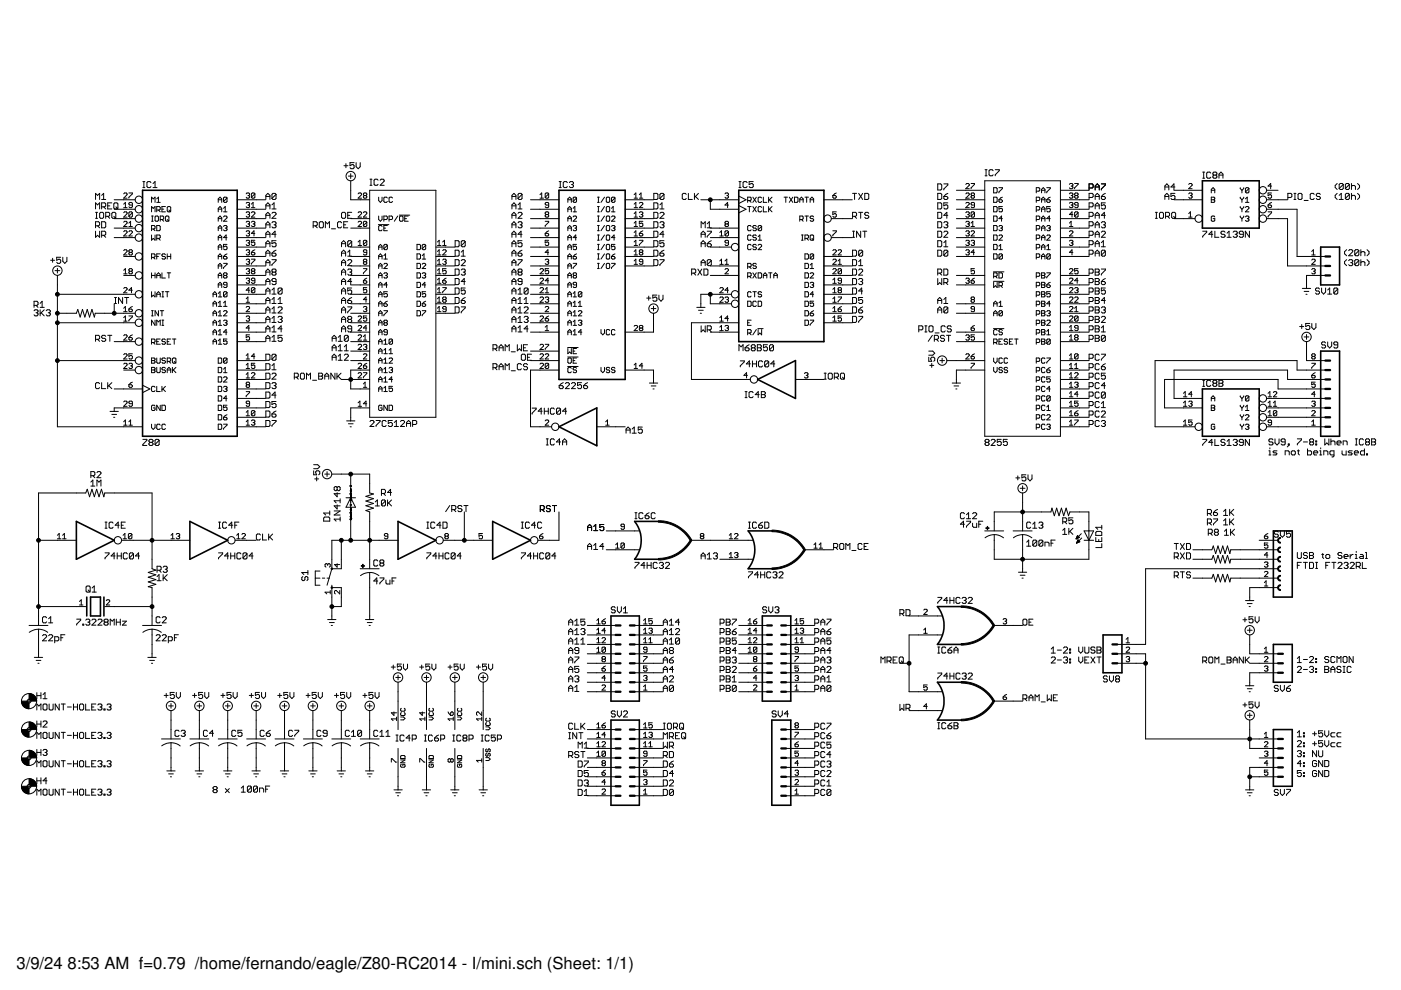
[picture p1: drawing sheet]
<svg xmlns="http://www.w3.org/2000/svg" width="297mm" height="210mm" viewBox="0 0 297 210" stroke-linecap="round" stroke-linejoin="round" font-family="sans-serif">
<defs><g id="words">
<g font-size="3.5">
<text x="3.5" y="205.4">3/9/24</text>
<text x="14.3" y="205.4">8:53 AM f=0.79 /home/fernando/eagle/Z80-RC2014 - I/mini.sch (Sheet: 1/1)</text>
</g>
</g></defs>
<g fill="none" stroke="#000" stroke-width=".21">
<path d="M30.3 39.8h.4M30.3 38.5h.4M30.5 38.5v1.3M32 38.7l-.2-.2h-.4l-.2 .2v.9l.2 .2h.4l.2-.2M32.4 38.9l.5-.4v1.3M32.4 39.8h.9M72.9 35.1h.9M73.3 34.7v.9M73.9 37.3h1M74.4 36.8v1M74.4 38.3v4.1h4M75.1 34.5h-.9v.6l.4-.2h.3l.2 .2v.5l-.2 .2h-.5l-.2-.2"/>
<path d="M75.5 34.5v.8l.4 .5 .5-.5v-.8M78.4 39.3h.5M78.4 38h.5M78.7 38v1.3M80.2 38.2l-.3-.2h-.4l-.2 .2v.9l.2 .2h.4l.3-.2M80.6 38.2l.2-.2h.4l.2 .2v.2l-.8 .9h.8M118.6 39.8h.4M118.6 38.5h.4M118.8 38.5v1.3M120.3 38.7l-.2-.2h-.5l-.2 .2v.9l.2 .2h.5l.2-.2M120.7 38.7l.2-.2h.5l.2 .2-.2 .4M121.2 39.1h.2"/>
<path d="M121.4 39.1l.2 .2-.2 .5h-.5l-.2-.2M156.7 39.8h.4M156.7 38.5h.4M156.9 38.5v1.3M158.4 38.7l-.2-.2h-.4l-.3 .2v.9l.3 .2h.4l.2-.2M159.7 38.5h-.9v.6l.5-.2 .4 .2v.5l-.2 .2h-.5l-.2-.2M198.8 39h.7l.2 .2v.9l-.2 .2h-.7zM200.1 39h.9v.2l-.9 .9v.2M204.8 39.1l.2-.2h.3l.2 .2v.2l-.7 .7h.7M205.9 38.9h.7l-.7 1.1M208.8 38.3h16v54.2h-16zM208.9 37.3h.4"/>
<path d="M208.9 36h.4M209.1 36v1.3M210.6 36.2l-.2-.2h-.5l-.2 .2v.9l.2 .2h.5l.2-.2M210.7 39.8h.5l.2 .2v.7l-.2 .2h-.5zM211 36h.9v.2l-.9 .9v.2M211.8 39.8h.7v.2l-.7 .7v.2M221.9 39.8h.8v.2l-.8 .7v.2M226.7 39.1l.2-.2h.4l.2 .2-.2 .4M227.1 39.5h.2M227.3 39.5l.2 .1-.2 .4h-.4l-.2-.2M227.8 38.9h.8v.2l-.8 .7v.2M230.9 39.9h.7l.2-.3v-.4l-.2-.2h-.7v1.3"/>
<path d="M232.2 39.6h.9M233.5 39h.9v.2l-.9 .9v.2M247 39.6h.8M249.1 39.6h-.8l.6-.6v1.3M252 39.1l.2-.2h.4l.2 .2v.2l-.8 .7h.8M255 37.8h.4M255 36.5h.4M255.2 36.5v1.3M256.7 36.7l-.2-.2h-.4l-.3 .2v.9l.3 .2h.4l.2-.2M257.4 37.1l-.2 .2 .2 .5h.4l.2-.2-.2-.5M257.4 37.1l-.2-.2 .2-.4h.4l.2 .2-.2 .4M257.4 37.1h.4"/>
<path d="M258.4 37.1h.9M258.4 37.8v-.9l.5-.4 .4 .4v.9M263 39.8l.3 .5M263.7 39.8v.2l-.4 .3M264.8 40v.7l-.2 .2h-.4l-.1-.2M264.8 40l-.2-.2h-.4l-.1 .2v.7M264.8 40l-.7 .7M269.6 39.5h-.7l.5-.6v1.1M283.5 38.9l-.4 .4v.5l.4 .4M284.8 39.1l-.2-.2h-.4l-.3 .2v.9M284.8 39.1v.9l-.2 .2h-.4l-.3-.2M284.8 39.1l-.9 .9"/>
<path d="M286.1 39.1l-.2-.2h-.4l-.3 .2v.9M286.1 39.1v.9l-.2 .2h-.4l-.3-.2M286.1 39.1l-.9 .9M286.5 38.9v1.3M286.5 39.5l.2-.2h.5l.2 .2v.7M287.8 38.9l.4 .4v.5l-.4 .4M10.7 55.2h.9M11.2 54.8v.8M11.7 57.4h1M12.2 58.4v32.1h18M12.2 56.9v1M12.9 54.5h-.9v.7l.4-.2 .5 .2v.4l-.2 .2h-.5l-.2-.2"/>
<path d="M13.3 54.5v.9l.4 .4 .5-.4v-.9M20.3 46.3h.4M20.3 45h.4M20.3 47.9h.6l.2-.2v-.5l-.2-.2h-.6v1.3M20.3 44.3v-1.3l.4 .4 .4-.4v1.3M20.3 42.3v-1.3l.4 .4 .4-.4v1.3M20.3 49v1.3l.4-.4 .4 .4v-1.3M20.5 45v1.3M20.7 47.9l.4 .4M21.1 45.2l.2-.2h.5l.2 .2v.9l-.2 .2h-.5l-.2-.2zM21.5 42.3h.9M21.5 49.9h.7l.2-.2v-.5l-.2-.2h-.7v1.3"/>
<path d="M21.5 43.9h.7l.2-.3v-.4l-.2-.2h-.7v1.3M21.5 47h.7l.2 .2v.9l-.2 .2h-.7zM21.5 41.4l.5-.4v1.3M22 43.9l.4 .4M22 49.9l.4 .4M22.4 45.9h.7l.2-.2v-.5l-.2-.2h-.7v1.3M22.8 43.6h.5M22.8 45.9l.5 .4M23.7 45.2l.2-.2h.4l.3 .2v.9l-.3 .2h-.4l-.2-.2zM23.7 43h-.9v1.3h.9M24.1 43.2l.2-.2h.5l.2 .2v.9l-.2 .2h-.5l-.2-.2zM24.1 45.9l.5 .4"/>
<path d="M24.2 42.4h4.5M24.2 44.4h4.5M24.2 46.4h4.5M24.2 48.4h4.5M24.2 50.4h4.5M24.6 43.9l.4 .4M26.2 53.1l.2-.1h.4l.1 .1v.2l-.7 .8h.7M26.2 41.1l.2-.2h.4l.1 .2-.7 .9h.7M26.2 45.1l.2-.2h.4l.1 .2v.2l-.7 .7h.7M26.2 44h.7M26.2 47.1l.2-.2h.4l.1 .2v.2l-.7 .7h.7M26.2 49.1l.2-.2h.4l.1 .2-.7 .9h.7"/>
<path d="M26.2 54.4h2.5M26.2 58.4h2.5M26.2 58.1h.7M26.2 43.3l.4-.4v1.1M26.2 57.3l.4-.3v1.1M27.3 40.9h.8v.2l-.8 .7v.2M27.3 49.1l.2-.2h.4l.2 .2v.2l-.8 .7h.8M27.3 48h.8M27.3 47.3l.4-.4v1.1M27.5 57.5l-.2-.2 .2-.3h.4l.2 .1-.2 .4M27.5 53.5l-.2-.2 .2-.3 .6 .1-.2 .4M27.5 53.5h.4"/>
<path d="M27.5 53.5l-.2 .2 .2 .4h.4l.2-.2-.2-.4M27.5 57.5h.4M27.5 57.5l-.2 .2 .2 .4 .6-.2-.2-.4M28.1 45.1l-.2-.2h-.4l-.2 .2v.7M28.1 43.5h-.6l-.2-.2 .2-.4 .6 .2v.7l-.2 .2h-.4l-.2-.2M28.1 45.1v.7l-.2 .2h-.4l-.2-.2M28.1 45.1l-.8 .7M32.1 42.9v-1.1l.4 .4 .4-.4v1.1M32.1 44.9v-1.1l.4 .4 .4-.4v1.1M32.1 48.6h.6l.2-.2v-.4l-.2-.2h-.6v1.1M32.1 49.8v1.1l.4-.4 .4 .4v-1.1M32.1 54.6h.6l.2-.2v-.4l-.2-.2h-.6v1.1"/>
<path d="M32.1 46.9h.4M32.1 45.8h.4M32.1 58.4h.8M32.1 57.8v1.1M32.3 45.8v1.1M32.5 48.6l.4 .3M32.5 54.6l.4 .3M32.9 57.8v1.1M33 45.8h.4l.2 .2v.7l-.2 .2h-.4l-.1-.2v-.7zM33.2 44.5h.6l.2-.2v-.3l-.2-.2h-.6v1.1M33.2 47.8h.6l.2 .2v.7l-.2 .2h-.6zM33.2 50.5h.6l.2-.1v-.4l-.2-.2h-.6v1.1"/>
<path d="M33.2 58.9v-.7l.4-.4 .4 .4v.7M33.2 42.9h.8M33.2 54.4h.4M33.2 58.4h.8M33.2 42.2l.4-.4v1.1M33.6 44.5l.4 .4M33.6 50.5l.4 .4M34 46.5h.5l.2-.1v-.4l-.2-.2h-.5v1.1M34 53.8h-.8v1.1M34.3 44.3h.4M34.3 57.8v1.1h.8M34.3 46.5l.4 .4"/>
<path d="M35.1 43.8h-.8v1.1h.8M35.1 54l-.2-.2h-.4l-.2 .4 .2 .2h.4l.2 .4-.2 .1h-.4l-.2-.1M35.3 45.8h.3l.2 .2v.7l-.2 .2-.5-.2v-.7zM35.5 44l.1-.2h.4l.2 .2v.7l-.2 .2h-.4l-.1-.2zM35.5 54.4h.7M35.5 57.8h.7M35.5 53.8v1.1M35.5 46.5l.3 .4M35.8 44.5l.4 .4M35.8 57.8v1.1M36.2 53.8v1.1M46.3 48.9v-.7l.4-.4 .3 .4v.7"/>
<path d="M46.3 42.9v-.7l.4-.4 .3 .4v.7M46.3 44.9v-.7l.4-.4 .3 .4v.7M46.3 46.9v-.7l.4-.4 .3 .4v.7M46.3 50.9v-.7l.4-.4 .3 .4v.7M46.3 52.9v-.7l.4-.4 .3 .4v.7M46.3 54.9v-.7l.4-.4 .3 .4v.7M46.3 56.9v-.7l.4-.4 .3 .4v.7M46.3 58.9v-.7l.4-.4 .3 .4v.7M46.3 42.4h.7M46.3 44.3h.7M46.3 46.4h.7M46.3 48.4h.7"/>
<path d="M46.3 50.4h.7M46.3 52.4h.7M46.3 54.4h.7M46.3 56.4h.7M46.3 58.4h.7M47.4 46l.2-.2h.3l.2 .2v.2l-.7 .7h.7M47.4 48l.2-.2h.3l.2 .2-.2 .4M47.4 54.4h.5l.2 .4-.2 .1h-.3l-.2-.1zM47.4 55.8h.7v.2l-.7 .7v.2M47.4 44.2l.4-.4v1.1M47.4 44.9h.7M47.6 58.4l-.2-.2 .2-.4h.3l.2 .2-.2 .4"/>
<path d="M47.6 58.4l-.2 .2 .2 .3h.3l.2-.1-.2-.4M47.6 58.4h.3M47.8 48.4h.1M47.9 48.4l.2 .2-.2 .3h-.3l-.2-.2M48.1 51.8h-.7v.6l.5-.2 .2 .2v.3l-.2 .2h-.3l-.2-.2M48.1 42v.7l-.2 .2h-.3l-.2-.2M48.1 42l-.2-.2h-.3l-.2 .2v.7M48.1 42l-.7 .7M48.1 50.4h-.7l.5-.6v1.1M48.1 53.8l-.7 .6M50.3 42.4h6M50.3 44.4h6"/>
<path d="M50.3 46.4h6M50.3 48.4h6M50.3 50.4h6M50.3 52.4h6M50.3 54.4h6M50.3 56.4h6M50.3 58.4h6M52.2 53.1l.2-.1h.3l.2 .1-.2 .4M52.2 55.1l.2-.2h.3l.2 .2-.2 .4M52.2 41.1l.2-.2h.3l.2 .2-.2 .4M52.2 43.1l.2-.2h.3l.2 .2-.2 .4M52.2 45.1l.2-.2h.3l.2 .2-.2 .4"/>
<path d="M52.2 47.1l.2-.2h.3l.2 .2-.2 .4M52.2 49.1l.2-.2h.3l.2 .2-.2 .4M52.2 51.1l.2-.2h.3l.2 .2-.2 .4M52.2 57.1l.2-.1h.3l.2 .1-.2 .4M52.2 59.2l.2-.2h.3l.2 .2-.2 .3M52.6 55.5h.1M52.6 41.5h.1M52.6 43.5h.1M52.6 45.5h.1M52.6 47.5h.1M52.6 49.5h.1M52.6 51.5h.1"/>
<path d="M52.6 53.5h.1M52.6 57.5h.1M52.6 59.5h.1M52.7 55.5l.2 .2-.2 .3h-.3l-.2-.1M52.7 41.5l.2 .2-.2 .3h-.3l-.2-.2M52.7 43.5l.2 .1-.2 .4h-.3l-.2-.2M52.7 45.5l.2 .2-.2 .3h-.3l-.2-.2M52.7 47.5l.2 .2-.2 .3h-.3l-.2-.1M52.7 49.5l.2 .2-.2 .3h-.3l-.2-.2M52.7 51.5l.2 .2-.2 .3h-.3l-.2-.1M52.7 53.5l.2 .2-.2 .4h-.3l-.2-.2M52.7 57.5l.2 .2-.2 .4h-.3l-.2-.2"/>
<path d="M52.7 59.5l.2 .2-.2 .4h-.3l-.2-.2M53.3 53.5h.5l.2 .4-.2 .2h-.3l-.2-.2zM53.3 54.9h.7v.2l-.7 .8v.1M53.3 45.1l.2-.2h.3l.2 .2v.2l-.7 .7h.7M53.3 47.1l.2-.2h.3l.2 .2-.2 .4M53.3 44h.7M53.3 43.3l.4-.4v1.1M53.5 57.5l-.2-.2 .2-.3h.3l.2 .1-.2 .4M53.5 57.5l-.2 .2 .2 .4 .5-.2-.2-.4M53.5 57.5h.3M53.7 47.5h.1M53.8 47.5l.2 .2-.2 .3-.5-.1"/>
<path d="M54 41.1l-.2-.2h-.3l-.2 .2v.7M54 50.9h-.7v.6l.4-.2 .3 .2v.4l-.2 .1h-.3l-.2-.1M54 59.5h-.5l-.2-.2 .2-.3h.3l.2 .2v.7l-.2 .2h-.3l-.2-.2M54 41.1v.7l-.2 .2h-.3l-.2-.2M54 41.1l-.7 .7M54 49.5h-.7l.5-.6v1.1M54 53l-.7 .5M56.4 55.7h.8M56.4 49.7h.8M56.4 42.3v-.9l.4-.4 .4 .4v.9M56.4 44.3v-.9l.4-.4 .4 .4v.9M56.4 46.3v-.9l.4-.4 .4 .4v.9"/>
<path d="M56.4 48.3v-.8l.4-.5 .4 .5v.8M56.4 50.3v-.9l.4-.4 .4 .4v.9M56.4 52.3v-.8l.4-.5 .4 .5v.8M56.4 54.3v-.8l.4-.5 .4 .5v.8M56.4 56.3v-.8l.4-.4 .4 .4v.8M56.4 58.3v-.8l.4-.5 .4 .5v.8M56.4 47.7h.8M56.4 45.7h.8M56.4 41.7h.8M56.4 51.7h.8M56.4 43.6h.8M56.4 53.7h.8"/>
<path d="M56.4 57.7h.8M56.4 59.7h.8M57.7 55.1h.8v.2l-.8 .8v.2M57.7 47.2l.2-.2h.4l.2 .2-.2 .5M57.7 53.7h.6l.2 .4-.2 .2h-.4l-.2-.2zM57.7 45.2l.2-.2h.4l.2 .2v.2l-.8 .9h.8M57.7 43.4l.4-.4v1.3M57.7 44.3h.8M57.9 57.7l-.2-.2 .2-.5h.4l.2 .3-.2 .4M57.9 57.7l-.2 .2 .2 .4h.4l.2-.2-.2-.4M57.9 57.7h.4M58.1 47.7h.2"/>
<path d="M58.3 47.7l.2 .2-.2 .4h-.4l-.2-.2M58.5 41.2v.9l-.2 .2h-.4l-.2-.2M58.5 41.2l-.2-.2h-.4l-.2 .2v.9M58.5 49.7h-.8l.6-.7v1.3M58.5 51h-.8v.7l.4-.2 .4 .2v.4l-.2 .2h-.4l-.2-.2M58.5 59.7h-.6l-.2-.2 .2-.4h.4l.2 .2v.8l-.2 .2h-.4l-.2-.2M58.5 41.2l-.8 .9M58.5 53l-.8 .7M66.4 47.9h.6l.3-.2v-.5l-.3-.2h-.6v1.3M66.8 47.9l.5 .4M67.9 47h.4l.3 .2v.9l-.3 .2h-.4l-.2-.2v-.9zM69 48.3v-1.3l.4 .5 .4-.5v1.3"/>
<path d="M70.3 48.5h.8M72.4 55.7h.9M72.4 45.2l.2-.2h.5l.2 .2v.9l-.2 .2h-.5l-.2-.2zM72.4 52.3v-.8l.5-.5 .4 .5v.8M72.4 54.3v-.8l.5-.5 .4 .5v.8M72.4 56.3v-.8l.5-.4 .4 .4v.8M72.4 58.3v-.8l.5-.5 .4 .5v.8M72.4 51.7h.9M72.4 53.7h.9M72.4 57.7h.9M72.4 59.7h.9M72.4 47.2l-.2-.2h-.4l-.2 .2v.9l.2 .2h.4l.2-.2"/>
<path d="M72.9 47.7h.4M73.7 55.3l.2-.2h.5l.2 .2v.2l-.9 .8h.9M73.7 57.3l.2-.3h.5l.2 .3-.2 .4M73.7 45.7h.4M73.7 53.5l.4-.5v1.3M73.7 54.3h.9M73.7 47h-.8v1.3h.8M74.1 57.7h.3M74.4 46.4h4M74.4 48.4h4M74.4 52.4h4M74.4 54.4h4"/>
<path d="M74.4 56.4h4M74.4 58.4h4M74.4 57.7l.2 .2-.2 .4h-.5l-.2-.2M74.6 59.7h-.9l.7-.6v1.2M74.6 51.2l-.2-.2h-.5l-.2 .2v.9M74.6 45h-.9v1.3h.9M74.6 51.2v.9l-.2 .2h-.5l-.2-.2M74.6 51.2l-.9 .9M75.9 41.1l.2-.2h.4l.2 .2v.2l-.8 .7h.8M75.9 45.1l.2-.2h.4l.2 .2v.2l-.8 .7h.8M75.9 47.1l.2-.2h.4l.2 .2v.2l-.8 .7h.8M75.9 52h.8"/>
<path d="M75.9 51.3l.4-.4v1.1M77 45.1l.2-.2h.4l.2 .2v.2l-.8 .7h.8M77 57h.8l-.8 1.1M77 59.5h.6l.2 .4-.2 .2h-.4zM77.2 55.5h.4M77.2 55.5l-.2-.2 .2-.4h.4l.2 .2-.2 .4M77.2 41.5l-.2-.2 .2-.4h.4l.2 .2-.2 .4M77.2 41.5h.4M77.2 41.5l-.2 .2 .2 .3h.4l.2-.2-.2-.3M77.2 55.5l-.2 .2 .2 .3h.4l.2-.1-.2-.4M77.8 53.5h-.6l-.2-.2 .2-.3h.4l.2 .1v.8l-.2 .2h-.4l-.2-.2M77.8 47.1l-.2-.2h-.4l-.2 .2v.8"/>
<path d="M77.8 47.1v.8l-.2 .1h-.4l-.2-.1M77.8 51.1l-.2-.2h-.4l-.2 .2v.8M77.8 51.1v.8l-.2 .1h-.4l-.2-.1M77.8 51.1l-.8 .8M77.8 59l-.8 .5M77.8 47.1l-.8 .8M78.4 40.3h14v48.2h-14zM80.2 47.6h2.2M80.3 52.4h.7M80.3 54.4h.7M80.3 56.4h.7M80.3 58.4h.7"/>
<path d="M80.3 45.8v.7l.3 .4 .4-.4v-.7M80.3 41.8v.7l.3 .4 .4-.4v-.7M80.3 52.9v-.7l.3-.4 .4 .4v.7M80.3 54.9v-.7l.3-.4 .4 .4v.7M80.3 56.9v-.7l.3-.4 .4 .4v.7M80.3 58.9v-.7l.3-.4 .4 .4v.7M81 48l-.2-.2h-.3l-.2 .2v.7l.2 .2h.3l.2-.2M81.4 46.5h.5l.2-.1v-.4l-.2-.2h-.5v1.1M81.4 54.2l.3-.4v1.1M81.4 56l.2-.2h.3l.2 .2v.2l-.7 .7h.7M81.4 48.4h.3M81.4 54.9h.7"/>
<path d="M81.4 58l.5-.2 .2 .2-.2 .4M81.7 58.4h.2M81.9 58.4l.2 .2-.2 .3h-.3l-.2-.1M82.1 52v.7l-.2 .2h-.3l-.2-.2M82.1 42l-.2-.2-.5 .2v.7l.2 .2h.3l.2-.2M82.1 47.8h-.7v1.1h.7M82.1 52l-.2-.2h-.3l-.2 .2v.7M82.1 52l-.7 .7M82.5 46.5h.5l.2-.1v-.4l-.2-.2h-.5v1.1M83.2 42l-.2-.2-.5 .2v.7l.2 .2h.3l.2-.2M84.3 45.8l-.7 1.1M84.7 45.6h2.2"/>
<path d="M84.7 46l.2-.2h.4l.1 .2v.7l-.1 .2-.6-.2zM85.8 46.4h.4M86.6 45.8h-.8v1.1h.8M88.4 51.8h.6l.2 .2v.7l-.2 .2h-.6zM88.4 55.8h.6l.2 .2v.7l-.2 .2h-.6zM88.4 53.8h.6l.2 .2v.8l-.2 .1h-.6zM88.4 57.8h.6l.2 .2v.8l-.2 .1h-.6zM88.4 59.9h.6l.2 .1v.8l-.2 .2h-.6zM89.5 56l.2-.2h.4l.2 .2v.2l-.8 .7h.8M89.5 58l.6-.2 .2 .2-.2 .4M89.5 54.9h.8M89.5 54.2l.4-.4v1.1"/>
<path d="M89.9 58.4h.2M90.1 58.4l.2 .2-.2 .3h-.4l-.2-.1M90.3 52v.7l-.2 .2h-.4l-.2-.2M90.3 52l-.2-.2h-.4l-.2 .2v.7M90.3 52l-.8 .7M92.4 52.4h4M92.4 54.4h4M92.4 56.4h4M92.4 58.4h4M92.8 52h.7M92.8 54.1h.7M92.8 56h.7"/>
<path d="M92.8 58.1h.7M92.8 59.3l.3-.3v1.1M92.8 51.3l.3-.4v1.1M92.8 53.3l.3-.3v1.1M92.8 55.3l.3-.4v1.1M92.8 57.3l.3-.3v1.1M93.9 53.1l.1-.1h.4l.2 .1v.2l-.7 .8h.7M93.9 55.1l.1-.2h.4l.2 .2-.2 .4M93.9 52h.7M93.9 59.5h.5l.2 .4-.2 .2h-.4l-.1-.2zM93.9 51.3l.3-.4v1.1M94.2 55.5h.2"/>
<path d="M94.4 55.5l.2 .2-.2 .3h-.4l-.1-.1M94.6 57h-.7v.5l.3-.2 .4 .2v.4l-.2 .2h-.4l-.1-.2M94.6 59l-.7 .5M96.5 55.1h.6l.2 .2v.8l-.2 .2h-.6zM96.5 51h.6l.2 .2v.9l-.2 .2h-.6zM96.5 53h.6l.2 .3v.8l-.2 .2h-.6zM96.5 57h.6l.2 .3v.8l-.2 .2h-.6zM96.5 59.1h.6l.2 .2v.8l-.2 .2h-.6zM97.8 55.3l.2-.2h.4l.2 .2v.2l-.8 .8h.8M97.8 54.3h.8M97.8 57.3l.2-.3h.4l.2 .3-.2 .4M97.8 53.5l.4-.5v1.3"/>
<path d="M98.2 57.7h.2M98.4 57.7l.2 .2-.2 .4h-.4l-.2-.2M98.6 51.2v.9l-.2 .2h-.4l-.2-.2M98.6 59.7h-.8l.6-.6v1.2M98.6 51.2l-.2-.2h-.4l-.2 .2v.9M98.6 51.2l-.8 .9M108.5 55.7h.9M108.5 49.7h.9M108.5 44.3v-.9l.5-.4 .4 .4v.9M108.5 47.7h.9M108.5 45.7h.9M108.5 41.7h.9"/>
<path d="M108.5 42.3v-.9l.5-.4 .4 .4v.9M108.5 46.3v-.9l.5-.4 .4 .4v.9M108.5 48.3v-.8l.5-.5 .4 .5v.8M108.5 50.3v-.9l.5-.4 .4 .4v.9M108.5 52.3v-.8l.5-.5 .4 .5v.8M108.5 54.3v-.8l.5-.5 .4 .5v.8M108.5 56.3v-.8l.5-.4 .4 .4v.8M108.5 58.3v-.8l.5-.5 .4 .5v.8M108.5 51.7h.9M108.5 43.6h.9M108.5 53.7h.9M108.5 57.7h.9"/>
<path d="M108.5 59.7h.9M109.8 55.1h.9v.2l-.9 .8v.2M109.8 47.2l.2-.2h.5l.2 .2-.2 .5M109.8 45.2l.2-.2h.5l.2 .2v.2l-.9 .9h.9M109.8 53.7h.7l.2 .4-.2 .2h-.5l-.2-.2zM109.8 44.3h.9M109.8 43.4l.5-.4v1.3M110 57.7l-.2 .2 .2 .4h.5l.2-.2-.2-.4M110 57.7l-.2-.2 .2-.5h.5l.2 .3-.2 .4M110 57.7h.5M110.3 47.7h.2M110.5 47.7l.2 .2-.2 .4h-.5l-.2-.2"/>
<path d="M110.7 41.2v.9l-.2 .2h-.5l-.2-.2M110.7 41.2l-.2-.2h-.5l-.2 .2v.9M110.7 49.7h-.9l.7-.7v1.3M110.7 53l-.9 .7M110.7 51h-.9v.7l.5-.2 .4 .2v.4l-.2 .2h-.5l-.2-.2M110.7 59.7h-.7l-.2-.2 .2-.4h.5l.2 .2v.8l-.2 .2h-.5l-.2-.2M110.7 41.2l-.9 .9M112.5 42.4h6M112.5 44.4h6M112.5 46.4h6M112.5 48.4h6M112.5 50.4h6"/>
<path d="M112.5 52.4h6M112.5 54.4h6M112.5 56.4h6M112.5 58.4h6M114.5 42h.7M114.5 57.1l.2-.1h.3l.2 .1v.2l-.7 .8h.7M114.5 59.2l.2-.2h.3l.2 .2v.1l-.7 .8h.7M114.5 41.3l.4-.4v1.1M115.6 55.1l.2-.2h.4l.1 .2-.1 .4M115.6 46.9h.7v.2l-.7 .8v.1M115.6 49.5h.6l.1 .3-.1 .2h-.4l-.2-.2zM115.8 45.5l-.2-.2 .2-.4h.4l.1 .2-.1 .4"/>
<path d="M115.8 45.5h.4M115.8 45.5l-.2 .2 .2 .3h.4l.1-.2-.1-.3M116 55.5h.2M116.2 55.5l.1 .2-.1 .3h-.4l-.2-.1M116.3 57h-.7v.5l.4-.2 .3 .2v.4l-.1 .2h-.4l-.2-.2M116.3 41.1l-.1-.2h-.4l-.2 .2v.7M116.3 41.1v.7l-.1 .2h-.4l-.2-.2M116.3 43.5h-.5l-.2-.2 .2-.4h.4l.1 .2v.7l-.1 .2h-.4l-.2-.2M116.3 50.9h-.7v.6l.4-.2 .3 .2-.1 .5h-.4l-.2-.1M116.3 53.5h-.7l.6-.5v1.1M116.3 59.5h-.7l.6-.5v1.1M116.3 41.1l-.7 .7"/>
<path d="M116.3 48.9l-.7 .6M120.4 44.9v-.7l.4-.4 .3 .4v.7M120.4 42.4h.7M120.4 44.3h.7M120.4 46.4h.7M120.4 48.4h.7M120.4 50.4h.7M120.4 52.4h.7M120.4 54.4h.7M120.4 56.4h.7M120.4 58.4h.7M120.4 42.9v-.7l.4-.4 .3 .4v.7"/>
<path d="M120.4 46.9v-.7l.4-.4 .3 .4v.7M120.4 48.9v-.7l.4-.4 .3 .4v.7M120.4 50.9v-.7l.4-.4 .3 .4v.7M120.4 52.9v-.7l.4-.4 .3 .4v.7M120.4 54.9v-.7l.4-.4 .3 .4v.7M120.4 56.9v-.7l.4-.4 .3 .4v.7M120.4 58.9v-.7l.4-.4 .3 .4v.7M121.5 55.8h.7l-.7 1.1M121.5 44.9h.7M121.5 46l.2-.2h.4l.1 .2v.2l-.7 .7h.7M121.5 48l.2-.2h.4l.1 .2-.1 .4M121.5 54.4h.6l.1 .4-.1 .1h-.4l-.2-.1z"/>
<path d="M121.5 44.2l.4-.4v1.1M121.7 58.4h.4M121.7 58.4l-.2-.2 .2-.4h.4l.1 .2-.1 .4M121.7 58.4l-.2 .2 .2 .3h.4l.1-.1-.1-.4M121.9 48.4h.2M122.1 48.4l.1 .2-.1 .3h-.4l-.2-.2M122.2 51.8h-.7v.6l.6-.2 .1 .5-.1 .2h-.4l-.2-.2M122.2 50.4h-.7l.6-.6v1.1M122.2 42l-.1-.2h-.4l-.2 .2v.7M122.2 42v.7l-.1 .2h-.4l-.2-.2M122.2 42l-.7 .7M122.2 53.8l-.7 .6"/>
<path d="M126.7 52.9h.4M126.7 55.8h.4M126.7 41.8h.4M126.7 42.9h.4M126.7 44.9h.4M126.7 46.9h.4M126.7 45.8h.4M126.7 47.8h.4M126.7 48.9h.4M126.7 51.8h.4M126.7 50.9h.4M126.7 54.9h.4"/>
<path d="M126.7 43.8h.4M126.7 49.8h.4M126.7 53.8h.4M126.7 56.9h.4M126.9 41.8v1.1M126.9 43.8v1.1M126.9 45.8v1.1M126.9 47.8v1.1M126.9 49.8v1.1M126.9 51.8v1.1M126.9 53.8v1.1M126.9 55.8v1.1"/>
<path d="M128.2 41.8l-.8 1.1M128.2 43.8l-.8 1.1M128.2 45.8l-.8 1.1M128.2 47.8l-.8 1.1M128.2 49.8l-.8 1.1M128.2 51.8l-.8 1.1M128.2 53.8l-.8 1.1M128.2 55.8l-.8 1.1M128.5 50l.2-.2h.4l.2 .2v.7l-.2 .2h-.4l-.2-.2zM128.7 51.8h.4l.2 .2v.7l-.2 .2h-.4l-.2-.2v-.7zM128.7 45.8h.4l.2 .2v.7l-.2 .2h-.4l-.2-.2v-.7zM128.7 55.8h.4l.2 .2v.7l-.2 .2h-.4l-.2-.2v-.7z"/>
<path d="M128.7 41.8h.4l.2 .2v.7l-.2 .2h-.4l-.2-.2v-.7zM128.7 43.8h.4l.2 .2v.7l-.2 .2h-.4l-.2-.2v-.7zM128.7 47.8h.4l.2 .2v.7l-.2 .2h-.4l-.2-.2v-.7zM128.7 53.8h.4l.2 .2v.8l-.2 .1h-.4l-.2-.1v-.8zM129.6 46l.2-.2h.4l.2 .2v.2l-.8 .7h.8M129.6 55.8h.8v.2l-.8 .7v.2M129.6 44.9h.8M129.6 48l.2-.2h.4l.2 .2-.2 .4M129.6 54.4h.6l.2 .4-.6 .1-.2-.1zM129.6 44.2l.4-.4v1.1M130 48.4h.2M130.2 48.4l.2 .2-.2 .3h-.4l-.2-.2"/>
<path d="M130.4 50.4h-.8l.6-.6v1.1M130.4 51.8h-.8v.6l.4-.2 .4 .2v.3l-.2 .2h-.4l-.2-.2M130.4 42l-.2-.2-.6 .2v.7M130.4 42v.7l-.2 .2h-.4l-.2-.2M130.4 42l-.8 .7M130.4 53.8l-.8 .6M132.5 42.4h6.1M132.5 44.4h6.1M132.5 46.4h6.1M132.5 48.4h6.1M132.5 50.4h6.1M132.5 52.4h6.1"/>
<path d="M132.5 54.4h6.1M132.5 56.4h6.1M134.5 42h.7M134.5 44h.7M134.5 46h.7M134.5 48h.7M134.5 50h.7M134.5 52h.7M134.5 54.1h.7M134.5 56h.7M134.5 51.3l.3-.4v1.1M134.5 53.3l.3-.3v1.1"/>
<path d="M134.5 41.3l.3-.4v1.1M134.5 43.3l.3-.4v1.1M134.5 45.3l.3-.4v1.1M134.5 47.3l.3-.4v1.1M134.5 49.3l.3-.4v1.1M134.5 55.3l.3-.4v1.1M135.6 43.1l.1-.2 .6 .2v.2l-.7 .7h.7M135.6 49.5h.5l.2 .3-.2 .2h-.4l-.1-.2zM135.6 42h.7M135.6 45.1l.1-.2h.4l.2 .2-.2 .4M135.6 50.9h.7v.2l-.7 .8v.1M135.6 41.3l.3-.4v1.1"/>
<path d="M135.7 53.5l-.1-.2 .1-.3 .6 .1-.2 .4M135.7 53.5l-.1 .2 .1 .4h.4l.2-.2-.2-.4M135.7 53.5h.4M135.9 45.5h.2M136.1 45.5l.2 .2-.2 .3h-.4l-.1-.2M136.3 55.5h-.6l-.1-.2 .1-.4h.4l.2 .2v.8l-.2 .1-.5-.1M136.3 46.9h-.7v.6l.3-.2 .4 .2v.4l-.2 .1-.5-.1M136.3 48.9l-.7 .6M138.6 41h.7l.2 .2v.9l-.2 .2h-.7zM138.6 55.1h.7l.2 .2v.8l-.2 .2h-.7zM138.6 49h.7l.2 .2v.9l-.2 .2h-.7zM138.6 51h.7l.2 .2v.9l-.2 .2h-.7z"/>
<path d="M138.6 43h.7l.2 .2v.9l-.2 .2h-.7zM138.6 53h.7l.2 .3v.8l-.2 .2h-.7zM138.6 45h.7l.2 .2v.9l-.2 .2h-.7zM138.6 47h.7l.2 .2v.9l-.2 .2h-.7zM139.9 55.1h.9v.2l-.9 .8v.2M139.9 47.2l.2-.2h.5l.2 .2-.2 .5M139.9 53.7h.7l.2 .4-.2 .2h-.5l-.2-.2zM139.9 45.2l.2-.2h.5l.2 .2v.2l-.9 .9h.9M139.9 44.3h.9M139.9 43.4l.5-.4v1.3M140.4 47.7h.2M140.6 47.7l.2 .2-.2 .4h-.5l-.2-.2"/>
<path d="M140.8 41.2v.9l-.2 .2h-.5l-.2-.2M140.8 41.2l-.2-.2h-.5l-.2 .2v.9M140.8 49.7h-.9l.7-.7v1.3M140.8 51h-.9v.7l.7-.2 .2 .2v.4l-.2 .2h-.5l-.2-.2M140.8 41.2l-.9 .9M140.8 53l-.9 .7M145.5 41.2l-.2-.2h-.4l-.2 .2v.9l.2 .2h.4l.2-.2M145.9 41v1.3h.9M146.6 57.9h.7l.2-.2v-.4l-.2-.3h-.7v1.3M147.1 57.9l.4 .4M147.2 41v1.3M147.4 41.7l.7 .6"/>
<path d="M148 57l.8 1.3M148.1 41l-.9 .9M148.6 42.4h8M148.7 55.7h.8M148.7 56.3v-.8l.4-.4 .4 .4v.8M148.7 49.7h.8M148.7 52.3v-.8l.4-.5 .4 .5v.8M148.7 51.7h.8M148.7 48.3v-1.3l.4 .5 .4-.5v1.3M148.7 50.3v-.9l.4-.4 .4 .4v.9M148.8 57l-.8 1.3M149.2 57h.7l.2 .3v.8l-.2 .2h-.7z"/>
<path d="M149.9 49h.9v.2l-.9 .9v.2M149.9 51.7h.7l.2 .4-.2 .2h-.4l-.3-.2zM149.9 48.3h.9M149.9 47.5l.5-.5v1.3M150.6 42.4v2h6M150.6 48.4h6M150.6 50.4h6M150.6 52.4h4.5M150.6 56.4h6M150.6 58.4h6M150.8 55.3l-.2-.2h-.4l-.3 .2v.8M150.8 55.3v.8l-.2 .2h-.4l-.3-.2"/>
<path d="M150.8 55.3l-.9 .8M150.8 51l-.9 .7M152.6 50h.8M152.6 56h.8M152.6 49.3l.4-.4v1.1M152.6 55.3l.4-.4v1.1M153.7 57.1l.2-.1h.4l.2 .1v.2l-.8 .8h.8M153.7 41.1l.2-.2h.4l.2 .2-.2 .4M153.7 56h.8M153.7 55.3l.4-.4v1.1M153.9 47.5l-.2-.2 .2-.4h.4l.2 .2-.2 .4M153.9 47.5h.4"/>
<path d="M153.9 47.5l-.2 .2 .2 .3 .6-.1-.2-.4M154.1 41.5h.2M154.3 41.5l.2 .2-.2 .3h-.4l-.2-.2M154.5 43.5h-.8l.6-.6v1.1M154.5 49.1l-.2-.2h-.4l-.2 .2v.7M154.5 49.1v.7l-.2 .2h-.4l-.2-.2M154.5 51.5h-.6l-.2-.2 .2-.4 .6 .2v.8l-.2 .1h-.4l-.2-.1M154.5 49.1l-.8 .7M156.6 41.6l1.6 .8-1.6 .7M156.6 43.6l1.6 .8-1.6 .7M158.5 42.5h.6l.2-.1v-.4l-.2-.2h-.6v1.1M158.5 56.6h.6l.2-.2v-.4l-.2-.2h-.6v1.1"/>
<path d="M158.5 58.6h.6l.2-.2v-.4l-.2-.2h-.6v1.1M158.5 43.8h.8M158.9 43.8v1.1M158.9 58.6l.4 .3M158.9 42.5l.4 .4M158.9 56.6l.4 .3M159.3 52l-.2-.2h-.4l-.2 .2v.7l.2 .2h.4l.2-.2M159.3 48l-.2-.2h-.4l-.2 .2v.7l.2 .2h.4l.2-.2M159.3 50l-.2-.2-.6 .2v.7l.2 .2h.4l.2-.2M159.6 57.8l.8 1.1M159.6 41.8l.8 1.1M159.6 43.8l.8 1.1"/>
<path d="M160.4 52l-.2-.2h-.4l-.2 .2 .2 .4h.4l.2 .2-.2 .3h-.4l-.2-.2M160.4 56l-.2-.2h-.4l-.2 .2 .2 .4h.4l.2 .2-.2 .3h-.4l-.2-.2M160.4 48l-.2-.2h-.4l-.2 .2 .2 .4h.4l.2 .2-.2 .3h-.4l-.2-.2M160.4 50l-.2-.2h-.4l-.2 .2 .2 .4h.4l.2 .1-.2 .4h-.4l-.2-.2M160.4 57.8l-.8 1.1M160.4 41.8l-.8 1.1M160.4 43.8l-.8 1.1M160.7 52l.2-.2h.4l.2 .2v.2l-.8 .7h.8M160.7 50.9h.8M160.7 57.8h.6l.2 .2v.8l-.2 .1h-.6zM160.7 50.2l.4-.4v1.1M161.5 44l-.2-.2h-.4l-.2 .2v.7l.2 .2h.4l.2-.2"/>
<path d="M161.5 42l-.2-.2-.6 .2v.7l.2 .2h.4l.2-.2M161.5 48l-.2-.2h-.4l-.2 .2v.7M161.5 48v.7l-.2 .2h-.4l-.2-.2M161.5 48l-.8 .7M161.8 58.9v-.7l.4-.4 .4 .4v.7M161.8 41.8v1.1h.8M161.8 43.8v1.1h.8M161.8 58.4h.8M163 57.8h.7M163 41.8v1.1M163 43.8v1.1M163.1 42.4l.6 .5"/>
<path d="M163.1 44.3l.6 .6M163.3 57.8v1.1M163.7 41.8l-.7 .7M163.7 43.8l-.7 .7M164.1 58.9v-.7l.3-.4 .4 .4v.7M164.1 58.4h.7M166.2 41.8h.8M166.6 41.8v1.1M167.3 41.8l.8 1.1M168.1 41.8l-.8 1.1M168.4 41.8h.6l.2 .2v.7l-.2 .2h-.6zM169.6 42.9v-.7l.3-.4 .4 .4v.7"/>
<path d="M169.6 42.4h.7M169.6 46.5h.5l.2-.1-.2-.6h-.5v1.1M169.9 50.9h.4M169.9 49.8h.4M169.9 46.5l.4 .4M170.1 49.8v1.1M170.7 53.8h.5l.2 .2v.8l-.2 .1h-.5zM170.7 55.8h.5l.2 .2v.7l-.2 .2h-.5zM170.7 41.8h.7M170.7 45.8h.7M170.7 57.8h.5l.2 .2v.8l-.2 .1h-.5zM170.7 59.9h.5l.2 .1v.8l-.2 .2h-.5z"/>
<path d="M170.7 50.5h.5l.2-.1v-.4l-.2-.2h-.5v1.1M171 41.8v1.1M171 45.8v1.1M171 50.5l.4 .4M171.8 42.4h.7M171.8 50l.2-.2 .5 .2v.7l-.2 .2h-.3l-.2-.2zM171.8 58l.2-.2 .5 .2v.2l-.7 .7h.7M171.8 56.9h.7M171.8 42.9v-.7l.3-.4 .4 .4v.7M171.8 56.2l.3-.4v1.1M172.1 50.5l.4 .4M172.5 46l-.2-.2h-.3l-.2 .4 .5 .2 .2 .3-.2 .2-.5-.2"/>
<path d="M172.5 54v.8l-.2 .1-.5-.1M172.5 54l-.2-.2h-.3l-.2 .2v.8M172.5 54l-.7 .8M174.7 42.4h6M174.7 54.4h6M174.7 56.4h6M174.7 58.4h6M176.3 46.4h4.4M176.3 50.4h4.4M176.6 53.1l.2-.1 .5 .1v.2l-.7 .8h.7M176.6 55.1l.2-.2h.3l.2 .2v.2l-.7 .7h.7M176.6 41.5h.5l.2 .3-.2 .2h-.3l-.2-.2z"/>
<path d="M176.6 48.9h.7v.2l-.7 .7v.2M176.6 57.1l.2-.1h.3l.2 .1v.2l-.7 .8h.7M176.6 59.3l.4-.3v1.1M177.3 44.9h-.7v.6l.4-.2 .3 .2v.3l-.2 .2h-.3l-.2-.2M177.3 40.9l-.7 .6M177.7 53.1l.2-.1h.3l.2 .1v.2l-.7 .8h.7M177.7 56h.7M177.7 55.3l.4-.4v1.1M178.4 57.1l-.2-.1h-.3l-.2 .1v.8M178.4 57.1v.8l-.2 .2h-.3l-.2-.2M178.4 59.5h-.5l-.2-.2 .2-.3h.3l.2 .2v.7l-.2 .2h-.3l-.2-.2M178.4 57.1l-.7 .8"/>
<path d="M180.8 41h.8M180.8 55.1h.6l.2 .2v.8l-.2 .2h-.6zM180.8 49h.4M180.8 50.3h.4M180.8 53h.6l.2 .3v.8l-.2 .2h-.6zM180.8 45.9h.6l.2-.2v-.5l-.2-.2h-.6v1.3M180.8 57h.6l.2 .3v.8l-.2 .2h-.6zM180.8 59.1h.6l.2 .2v.8l-.2 .2h-.6zM181 49v1.3M181.2 45.9l.4 .4M181.2 41v1.3M182.1 56.3h.8"/>
<path d="M182.1 55.5l.4-.4v1.2M182.1 45h.8M182.1 57.3l.2-.3h.4l.2 .3v.2l-.8 .8h.8M182.1 59.3l.2-.2h.4l.2 .2-.2 .4M182.1 41l.8 1.3M182.5 59.7h.2M182.5 49v1.3l-.9-1.3v1.3M182.5 45v1.3M182.7 59.7l.2 .2-.2 .4h-.4l-.2-.2M182.9 53.3l-.8 .8M182.9 53.3v.8l-.2 .2h-.4l-.2-.2M182.9 53.3l-.2-.3h-.4l-.2 .3v.8"/>
<path d="M182.9 41l-.8 1.3M182.9 49h.9M183.3 41h.7l.2 .2v.9l-.2 .2h-.7zM183.3 49v1.3M184.2 45.2l-.2-.2h-.4l-.3 .4 .3 .3h.4l.2 .4-.2 .2h-.4l-.3-.2M198.8 41h.7l.2 .2v.9l-.2 .2h-.7zM198.8 59.1v1.2l.4-.4 .5 .4v-1.2M198.8 49h.7l.2 .2v.9l-.2 .2h-.7zM198.8 43h.7l.2 .2v.9l-.2 .2h-.7zM198.8 45h.7l.2 .2v.9l-.2 .2h-.7zM198.8 47h.7l.2 .2v.9l-.2 .2h-.7zM198.8 51h.7l.2 .2v.9l-.2 .2h-.7z"/>
<path d="M198.8 53h.7l.2 .3v.8l-.2 .2h-.7zM198.8 57.9h.7l.2-.2v-.4l-.2-.3h-.7v1.3M199.2 57.9l.5 .4M200.1 41.7h.6l.3 .4-.3 .2h-.4l-.2-.2zM200.1 59.9h.6l.3-.2v-.4l-.3-.2h-.6v1.2M200.1 49.2l.2-.2h.4l.3 .2v.2l-.9 .9h.9M200.1 47.2l.2-.2h.4l.3 .2-.3 .5M200.1 57h.6l.3 .3v.8l-.3 .2h-.6zM200.1 52.3h.9M200.1 51.5l.4-.5v1.3M200.5 47.7h.2M200.5 59.9l.5 .4"/>
<path d="M200.7 47.7l.3 .2-.3 .4h-.4l-.2-.2M201 45.7h-.9l.6-.7v1.3M201 43h-.9v.6l.6-.2 .3 .2v.5l-.3 .2h-.4l-.2-.2M201 53.3l-.3-.3h-.4l-.2 .3v.8M201 53.3v.8l-.3 .2h-.4l-.2-.2M201 53.3l-.9 .8M201 41l-.9 .7M202.8 42.4h6M202.8 44.4h6M202.8 46.4h6M202.8 48.4h6M202.8 50.4h6"/>
<path d="M202.8 52.4h6M202.8 54.4h6M202.8 58.4h6M202.8 40.3h6M204.8 53.1l.5-.1 .2 .1-.2 .4M204.8 41.1l.2-.2h.3l.2 .2v.2l-.7 .7h.7M204.8 45.1l.2-.2h.3l.2 .2-.2 .4M204.8 43.1l.2-.2 .5 .2v.2l-.7 .7h.7M204.8 47.1l.2-.2h.3l.2 .2-.2 .4M204.8 49.1l.2-.2h.3l.2 .2-.2 .4M204.8 51.1l.5-.2 .2 .2-.2 .4M204.8 59.2l.2-.2h.3l.2 .2-.2 .3"/>
<path d="M205.1 45.5h.2M205.1 47.5h.2M205.1 49.5h.2M205.1 51.5h.2M205.1 53.5h.2M205.1 59.5h.2M205.3 45.5l.2 .2-.2 .3h-.3l-.2-.2M205.3 47.5l.2 .2-.2 .3-.5-.1M205.3 49.5l.2 .2-.2 .3h-.3l-.2-.2M205.3 51.5l.2 .2-.2 .3h-.3l-.2-.1M205.3 53.5l.2 .2-.2 .4h-.3l-.2-.2M205.3 59.5l.2 .2-.2 .4h-.3l-.2-.2"/>
<path d="M205.9 49.1l.2-.2h.3l.2 .2-.7 .9h.7M205.9 48h.7M205.9 51.1l.2-.2h.3l.2 .2-.2 .4M205.9 59.5h.5l.2 .4-.2 .2h-.3zM205.9 47.3l.3-.4v1.1M206.1 41.5l-.2-.2 .2-.4h.3l.2 .2-.2 .4M206.1 41.5h.3M206.1 41.5l-.2 .2 .2 .3h.3l.2-.2-.2-.3M206.2 51.5h.2M206.4 51.5l.2 .2-.2 .3h-.3l-.2-.1M206.6 45.1l-.2-.2h-.3l-.2 .2v.7M206.6 43.5h-.5l-.2-.2 .2-.4h.3l.2 .2v.7l-.2 .2h-.3l-.2-.2"/>
<path d="M206.6 45.1v.7l-.2 .2h-.3l-.2-.2M206.6 53.5h-.7l.5-.5v1.1M206.6 57h-.7v.5l.3-.2 .4 .2v.4l-.2 .2h-.3l-.2-.2M206.6 45.1l-.7 .7M206.6 59l-.7 .5M210.6 57.6h2.3M210.6 59.6h2.3M210.7 51.8h.5l.2 .2v.7l-.2 .2h-.5zM210.7 41.8h.5l.2 .2v.7l-.2 .2h-.5zM210.7 43.8h.5l.2 .2v.7l-.2 .2h-.5zM210.7 45.8h.5l.2 .2v.7l-.2 .2h-.5zM210.7 47.8h.5l.2 .2v.7l-.2 .2h-.5z"/>
<path d="M210.7 49.8h.5l.2 .2v.7l-.2 .2h-.5zM210.7 53.8h.5l.2 .2v.8l-.2 .1h-.5zM210.7 58.6h.5l.2-.2v-.4l-.2-.2h-.5v1.1M210.7 59.9v1.1l.4-.4 .3 .4v-1.1M211.1 58.6l.3 .3M211.8 52.9h.7M211.8 48l.2-.2h.3l.2 .2-.2 .4M211.8 42.4h.5l.2 .3-.2 .2h-.3l-.2-.2zM211.8 50l.2-.2 .5 .2v.2l-.7 .7h.7M211.8 57.8h.5l.2 .2v.8l-.2 .1h-.5zM211.8 52.2l.4-.4v1.1M212.2 48.4h.1"/>
<path d="M212.3 48.4l.2 .2-.2 .3h-.3l-.2-.2M212.5 43.8h-.7v.5l.4-.1 .3 .1v.4l-.2 .2h-.3l-.2-.2M212.5 46.4h-.7l.5-.6v1.1M212.5 54v.8l-.2 .1-.5-.1M212.5 54l-.2-.2h-.3l-.2 .2v.8M212.5 41.8l-.7 .6M212.5 54l-.7 .8M219.7 54.6h.6l.2-.2v-.4l-.2-.2h-.6v1.1M219.7 42.5h.6l.2-.1v-.4l-.2-.2h-.6v1.1M219.7 46.5h.6l.2-.1v-.4l-.2-.2h-.6v1.1M219.7 48.6h.6l.2-.2v-.4l-.2-.2h-.6v1.1M219.7 52.6h.6l.2-.2v-.4l-.2-.2h-.6v1.1"/>
<path d="M219.7 58.6h.6l.2-.2v-.4l-.2-.2h-.6v1.1M219.7 44.5h.6l.2-.2v-.3l-.2-.2h-.6v1.1M219.7 50.5h.6l.2-.1v-.4l-.2-.2h-.6v1.1M219.7 40.5h.6l.2-.2v-.3l-.2-.2h-.6v1.1M220.8 59.9h.6l.2 .1-.2 .4 .2 .4-.2 .2h-.6zM220.8 40.9v-.7l.4-.4 .4 .4v.7M220.8 42.9v-.7l.4-.4 .4 .4v.7M220.8 44.9v-.7l.4-.4 .4 .4v.7M220.8 46.9v-.7l.4-.4 .4 .4v.7M220.8 48.9v-.7l.4-.4 .4 .4v.7M220.8 50.9v-.7l.4-.4 .4 .4v.7M220.8 52.9v-.7l.4-.4 .4 .4v.7"/>
<path d="M220.8 54.9v-.7l.4-.4 .4 .4v.7M220.8 57.8h.6l.2 .2-.2 .4 .2 .4-.2 .1h-.6zM220.8 42.4h.8M220.8 44.3h.8M220.8 46.4h.8M220.8 48.4h.8M220.8 50.4h.8M220.8 52.4h.8M220.8 54.4h.8M220.8 58.4h.6M220.8 40.3h.8M221.9 52.9h.8"/>
<path d="M221.9 42.4h.6l.2 .3-.2 .2h-.4l-.2-.2zM221.9 48l.2-.2h.4l.2 .2-.2 .4M221.9 50l.2-.2 .6 .2v.2l-.8 .7h.8M221.9 57.8h.8v.2l-.8 .8v.1M221.9 52.2l.4-.4v1.1M222.3 48.4h.2M222.5 48.4l.2 .2-.2 .3h-.4l-.2-.2M222.7 43.8h-.8v.5l.4-.1 .4 .1v.4l-.2 .2h-.4l-.2-.2M222.7 46.4h-.8l.6-.6v1.1M222.7 54v.8l-.2 .1-.6-.1M222.7 54l-.2-.2h-.4l-.2 .2v.8M222.7 54l-.8 .8"/>
<path d="M222.7 59.9l-.8 .5M222.7 41.8l-.8 .6M224.8 42.4h6.1M224.8 44.4h6.1M224.8 46.4h6.1M224.8 48.4h6.1M224.8 50.4h6.1M224.8 52.4h6.1M224.8 54.4h6.1M224.8 58.4h6.1M224.8 40.3h6.1M226.7 41.1l.2-.2h.4l.2 .2-.2 .4"/>
<path d="M226.7 43.1l.2-.2h.4l.2 .2-.2 .4M226.7 49.1l.2-.2h.4l.2 .2v.2l-.8 .7h.8M226.7 48h.8M226.7 51.1l.2-.2h.4l.2 .2-.2 .4M226.7 57.1l.2-.1h.4l.2 .1v.2l-.8 .8h.8M226.7 59.2l.2-.2h.4l.2 .2v.1l-.8 .8h.8M226.7 47.3l.4-.4v1.1M227.1 41.5h.2M227.1 43.5h.2M227.1 51.5h.2M227.3 41.5l.2 .2-.2 .3h-.4l-.2-.2M227.3 43.5l.2 .1-.2 .4h-.4l-.2-.2"/>
<path d="M227.3 51.5l.2 .2-.2 .3h-.4l-.2-.1M227.5 45.5h-.8l.6-.6v1.1M227.5 53.5h-.8l.6-.5v1.1M228 41.5l-.2-.2 .2-.4h.4l.2 .2-.2 .4M228 41.5h.4M228 41.5l-.2 .2 .2 .3h.4l.2-.2-.2-.3M228.6 57h-.8v.5l.4-.2 .4 .2v.4l-.2 .2-.6-.2M228.6 43.5h-.6l-.2-.2 .2-.4 .6 .2v.7l-.2 .2h-.4l-.2-.2M228.6 45.1l-.2-.2h-.4l-.2 .2v.7M228.6 45.1v.7l-.2 .2h-.4l-.2-.2M228.6 59.5h-.8l.6-.5v1.1M228.6 45.1l-.8 .7"/>
<path d="M230.9 41.9h.7l.2-.2v-.5l-.2-.2h-.7v1.3M230.9 43.9h.7l.2-.3v-.4l-.2-.2h-.7v1.3M230.9 45.9h.7l.2-.2v-.5l-.2-.2h-.7v1.3M230.9 47.9h.7l.2-.2v-.5l-.2-.2h-.7v1.3M230.9 49.9h.7l.2-.2v-.5l-.2-.2h-.7v1.3M230.9 51.9h.7l.2-.2v-.5l-.2-.2h-.7v1.3M230.9 53.9h.7l.2-.2v-.4l-.2-.3h-.7v1.3M230.9 57.9h.7l.2-.2v-.4l-.2-.3h-.7v1.3M230.9 59.9h.7l.2-.2v-.4l-.2-.2h-.7v1.2M232.2 49.7h.9M232.2 57h.7l.2 .3-.2 .4 .2 .4-.2 .2h-.7zM232.2 40.3v-.9l.4-.4 .5 .4v.9"/>
<path d="M232.2 47.7h.9M232.2 45.7h.9M232.2 59.1h.7l.2 .2-.2 .4 .2 .4-.2 .2h-.7zM232.2 41.7h.9M232.2 51.7h.9M232.2 43.6h.9M232.2 53.7h.9M232.2 57.7h.7M232.2 59.7h.7M232.2 42.3v-.9l.4-.4 .5 .4v.9M232.2 44.3v-.9l.4-.4 .5 .4v.9M232.2 46.3v-.9l.4-.4 .5 .4v.9"/>
<path d="M232.2 48.3v-.8l.4-.5 .5 .5v.8M232.2 50.3v-.9l.4-.4 .5 .4v.9M232.2 52.3v-.8l.4-.5 .5 .5v.8M232.2 54.3v-.8l.4-.5 .5 .5v.8M233.5 41.7h.6l.3 .4-.3 .2h-.4l-.2-.2zM233.5 49.2l.2-.2h.4l.3 .2v.2l-.9 .9h.9M233.5 47.2l.2-.2h.4l.3 .2-.3 .5M233.5 51.5l.4-.5v1.3M233.5 59.7h.6l.3 .4-.3 .2h-.4l-.2-.2zM233.5 52.3h.9M233.5 57h.9v.3l-.9 .8v.2M233.9 47.7h.2"/>
<path d="M234.1 47.7l.3 .2-.3 .4h-.4l-.2-.2M234.4 53.3v.8l-.3 .2h-.4l-.2-.2M234.4 45.7h-.9l.6-.7v1.3M234.4 43h-.9v.6l.6-.2 .3 .2v.5l-.3 .2h-.4l-.2-.2M234.4 53.3l-.3-.3h-.4l-.2 .3v.8M234.4 53.3l-.9 .8M234.4 41l-.9 .7M234.4 59.1l-.9 .6M245 46.3h.4M245 45h.4M245.2 45v1.3M245.8 45.2l.2-.2h.5l.2 .2v.9l-.2 .2h-.5l-.2-.2z"/>
<path d="M247 41.7h.8M247 40.3v-.9l.4-.4 .4 .4v.9M247 42.3v-.9l.4-.4 .4 .4v.9M247.1 45.9h.7l.2-.2v-.5l-.2-.2h-.7v1.3M247.5 45.9l.5 .4M248.4 45.2l.2-.2h.4l.3 .2v.9l-.3 .2h-.4l-.2-.2zM248.8 45.9l.5 .4M248.9 42.4h6M248.9 46.4h4.5M248.9 40.3h6M249.1 41h-.8v.7l.4-.3 .4 .3v.4l-.2 .2h-.4l-.2-.2M252 41.1l.2-.2h.4l.2 .2-.2 .4"/>
<path d="M252 46h.8M252 45.3l.4-.4v1.1M252.4 41.5h.2M252.6 41.5l.2 .2-.2 .3h-.4l-.2-.2M255 49h.8v.2l-.8 .9v.2M256.8 42.4h.6M256.8 41.8h.6l.2 .2-.2 .4 .2 .3-.2 .2h-.6zM256.8 40.3h.8M256.8 40.9v-.7l.4-.4 .4 .4v.7M257.1 49.7h-.8l.6-.7v1.3M257.6 46l-.2-.2h-.4l-.2 .2v.7l.2 .2h.4l.2-.2v-.3h-.4M257.6 49v1.3h.8"/>
<path d="M259.7 49.2l-.2-.2h-.4l-.2 .2 .2 .5h.4l.2 .2-.2 .4h-.4l-.2-.2M260.2 50.3h.8M260.2 49.4l.4-.4v1.3M261.5 49.2l.2-.2h.4l.2 .2-.2 .5M261.9 49.7h.2M262.1 49.7l.2 .2-.2 .4h-.4l-.2-.2M263 41.8l.3 .6M263 43.8l.3 .5M263 45.8l.3 .6M263.3 40.3v.6M263.3 42.4v.5M263.3 44.3v.6"/>
<path d="M263.3 46.4v.5M263.6 49.7h-.6l-.3-.3 .3-.4h.4l.2 .2v.9l-.2 .2h-.4l-.3-.2M263.7 41.8l-.4 .6M263.7 43.8v.2l-.4 .3M263.7 45.8v.2l-.4 .4M264.1 44l.1-.2h.4l.2 .2v.2l-.7 .7h.7M264.1 46l.1-.2h.4l.2 .2-.2 .4M264.1 42.9h.7M264.1 42.2l.3-.4v1.1M264.4 46.4h.2M264.6 46.4l.2 .1-.2 .4-.5-.2M264.9 49v1.3l-.9-1.3v1.3"/>
<path d="M268.5 42.4h4.5M268.5 44.4h6.5v10h6M268.5 46.4h4.5v10h8M268.5 40.3h2.5M268.9 44.9h.7l-.7 1.1M268.9 43.5h.5l.2 .3-.2 .2h-.4l-.1-.2zM269.6 40.9h-.7v.6l.3-.2 .4 .2v.3l-.2 .2h-.4l-.1-.2M269.6 42.9l-.7 .6M273 41.9h.7l.2-.2v-.5l-.2-.2h-.7v1.3M274.3 42.3h.5M274.3 41h.5M274.6 41v1.3"/>
<path d="M275.4 41h.4l.3 .2v.9l-.3 .2h-.4l-.2-.2v-.9zM276.5 42.5h.8M278.1 53.3l.4-.3v1.1M278.1 55.1l.2-.2h.4l.1 .2v.2l-.7 .7h.7M278.1 54.1h.7M278.1 57.1l.2-.1h.4l.1 .1-.1 .4M278.5 57.5h.2M278.6 41.2l-.2-.2h-.4l-.2 .2v.9l.2 .2h.4l.2-.2M278.7 57.5l.1 .2-.1 .4-.6-.2M279.9 41.2l-.2-.2h-.4l-.2 .2 .2 .5h.4l.2 .2-.2 .4h-.4l-.2-.2M281 58.4h-4v2.8M283.5 41l-.4 .4v.5l.4 .4"/>
<path d="M283.9 41.4l.5-.4v1.3M283.9 42.3h.9M285.5 52.9l-.4 .5v.4l.4 .4M285.5 55.1l-.4 .4v.4l.4 .4M285.9 53.1l.3-.2h.4l.2 .2v.3l-.9 .8h.9M285.9 55.3l.3-.2h.4l.2 .2-.2 .4M286.1 41.2l-.2-.2h-.4l-.3 .2v.9M286.1 41.2v.9l-.2 .2h-.4l-.3-.2M286.1 41.2l-.9 .9M286.4 55.7h.2M286.5 41v1.3M286.5 41.7l.2-.3h.5l.2 .3v.6"/>
<path d="M286.6 55.7l.2 .2-.2 .4h-.4l-.3-.2M287.8 41l.4 .4v.5l-.4 .4M288.1 53.1v.9l-.2 .2h-.5l-.2-.2M288.1 53.1l-.2-.2h-.5l-.2 .2v.9M288.1 55.3l-.2-.2h-.5l-.2 .2v.8M288.1 55.3v.8l-.2 .2h-.5l-.2-.2M288.1 53.1l-.9 .9M288.1 55.3l-.9 .8M288.5 55.7l.3-.2h.4l.2 .2v.6M288.5 52.9v1.3M288.5 55.1v1.2M288.5 53.6l.3-.2h.4l.2 .2v.6"/>
<path d="M289.8 52.9l.5 .5v.4l-.5 .4M289.8 55.1l.5 .4v.4l-.5 .4M7.2 65.9l.2-.2h.5l.2 .2-.2 .4M7.2 64.7h.7l.2-.2v-.4l-.2-.2h-.7v1.3M7.6 66.3h.3M7.6 64.7l.5 .5M7.9 66.3l.2 .2-.2 .5h-.5l-.2-.3M8.5 65.7v1.3M8.5 64.3l.4-.4v1.3M8.5 65.2h.9M8.7 66.3l.7 .7M9.4 65.7l-.9 .8"/>
<path d="M9.8 65.9l.2-.2h.5l.2 .2-.2 .4M10.2 66.3h.3M10.5 66.3l.2 .2-.2 .5h-.5l-.2-.3M12.2 62.4h16.5M12.2 66.4h4l.3-.8 .5 1.6 .5-1.6 .5 1.6 .5-1.6 .5 1.6 .5-1.6 .5 1.6 .2-.8h8.5M12.2 68.4h16.5M12.2 76.5h16.5M20.3 71.9h.6l.2-.2v-.4l-.2-.2h-.6v1.3M20.7 71.9l.4 .5M22.4 71.3l-.2-.2h-.4l-.3 .2 .3 .4h.4l.2 .2-.2 .5h-.4l-.3-.2M22.8 71.1h.9M23.3 71.1v1.3"/>
<path d="M24.2 64.4v2M24.2 72.4h4.5M24.3 64.3h.4M24.3 63.1h.4M24.5 63.1v1.2M26 63.1v1.2l-.9-1.2v1.2M26.2 77.2l.2-.2h.4l.1 .2v.2l-.7 .7h.7M26.2 61.2l.2-.2h.4l.1 .2v.1l-.7 .8h.7M26.2 66.1h.7M26.2 68.1h.7M26.2 71.2l.2-.2h.4l.1 .2v.2l-.7 .7h.7M26.2 75.2l.2-.2h.4l.1 .2-.7 .9h.7"/>
<path d="M26.2 65.4l.4-.4v1.1M26.2 67.4l.4-.4v1.1M26.2 78.5h2.5M26.4 63.1h.9M26.9 63.1v1.2M27.3 65.5h.6l.2 .4-.6 .2-.2-.2zM27.3 67h.8v.2l-.8 .7v.2M27.3 71.6h.6l.2 .3-.2 .2h-.4l-.2-.2zM27.3 77.2l.6-.2 .2 .2-.2 .4M27.7 77.6h.2M27.9 77.6l.2 .1-.2 .4h-.4l-.2-.2M28.1 61.5h-.8l.6-.5v1.1"/>
<path d="M28.1 75h-.8v.6l.4-.2 .4 .2v.3l-.2 .2h-.4l-.2-.2M28.1 65l-.8 .5M28.1 71l-.8 .6M32.1 61.8v1.1l.4-.3 .4 .3v-1.1M32.1 72.6h.6l.2-.2v-.3l-.2-.2h-.6v1.1M32.1 75.9h.6l.2 .2-.2 .4 .2 .3-.2 .2h-.6zM32.1 77.9h.6l.2 .2-.2 .3 .2 .4-.2 .2h-.6zM32.1 67h.4M32.1 65.9h.4M32.1 76.5h.6M32.1 78.4h.6M32.3 65.9v1.1"/>
<path d="M32.5 72.6l.4 .4M32.9 67.9v1.1l-.8-1.1v1.1M33.2 62.9v-.7l.4-.4 .4 .4v.7M33.2 69v-1.1l.4 .3 .4-.3v1.1M33.2 75.9v.9l.2 .2h.4l.2-.2v-.9M33.2 77.9v.9l.2 .2h.4l.2-.2v-.9M33.2 62.4h.8M33.2 72.4h.4M33.6 65.9v1.1l-.7-1.1v1.1M34 65.9h.7M34 71.9h-.8v1.1h.8M34.3 62.9h.4"/>
<path d="M34.3 61.8h.4M34.3 69h.4M34.3 67.9h.4M34.3 65.9v1.1M34.5 61.8v1.1M34.5 67.9v1.1M35.1 76.1l-.2-.2h-.4l-.2 .2 .2 .4h.4l.2 .1-.2 .4h-.4l-.2-.2M35.1 72.1l-.2-.2h-.4l-.2 .4 .2 .1h.4l.2 .4-.2 .2h-.4l-.2-.2M35.1 78.1l-.2-.2h-.4l-.2 .2 .2 .3h.4l.2 .2-.2 .4h-.4l-.2-.2M35.1 61.8h.7M35.5 72.4h.3M35.5 76.6h.5l.2-.1v-.4l-.2-.2h-.5v1.1"/>
<path d="M35.5 61.8v1.1M35.5 79v-.7l.3-.4 .4 .4v.7M35.5 78.4h.7M35.8 76.6l.4 .4M36.2 71.9h-.7v1.1h.7M36.6 71.9h.7M36.6 76.1l.1-.2 .6 .2v.7l-.2 .2h-.4l-.1-.2zM36.6 77.9v1.1M36.7 78.4l.6 .6M36.9 71.9v1.1M36.9 76.6l.4 .4M37.3 77.9l-.7 .7"/>
<path d="M45.2 62.9v-.7l.3-.4 .4 .4v.7M45.2 65v-.8l.3-.3 .4 .3v.8M45.2 67v-.8l.3-.3 .4 .3v.8M45.2 69v-.8l.3-.3 .4 .3v.8M45.2 71v-.7l.3-.4 .4 .4v.7M45.2 73v-.7l.3-.4 .4 .4v.7M45.2 62.4h.7M45.2 64.4h.7M45.2 66.4h.7M45.2 68.4h.7M45.2 70.4h.7M45.2 72.4h.7"/>
<path d="M46.3 67h.7M46.3 62.9h.7M46.3 61v-.8l.4-.3 .3 .3v.8M46.3 75.9h.5l.2 .2v.7l-.2 .2h-.5zM46.3 77.9h.5l.2 .2v.7l-.2 .2h-.5zM46.3 79.9h.5l.2 .2v.7l-.2 .2h-.5zM46.3 60.4h.7M46.3 62.2l.4-.4v1.1M46.3 64.2l.4-.3v1.1M46.3 66.2l.4-.3v1.1M46.3 68.2l.4-.3v1.1M46.3 70.3l.4-.4v1.1"/>
<path d="M46.3 72.3l.4-.4v1.1M46.3 65h.7M46.3 69h.7M46.3 71h.7M46.3 73h.7M47.4 66.1l.2-.2h.3l.2 .2v.1l-.7 .8h.7M47.4 68.1l.2-.2h.3l.2 .2-.2 .3M47.4 64.2l.4-.3v1.1M47.4 78.3l.4-.4v1.1M47.4 65h.7M47.4 79h.7M47.8 68.4h.1"/>
<path d="M47.9 68.4l.2 .2-.2 .4h-.3l-.2-.2M48.1 76.1v.7l-.2 .2h-.3l-.2-.2M48.1 60.4h-.5l-.2-.2 .2-.3h.3l.2 .1v.8l-.2 .2h-.3l-.2-.2M48.1 62v.8l-.2 .1h-.3l-.2-.1M48.1 71.9h-.7v.5l.5-.1 .2 .1v.4l-.2 .2h-.3l-.2-.2M48.1 62l-.2-.2h-.3l-.2 .2v.8M48.1 76.1l-.2-.2h-.3l-.2 .2v.7M48.1 70.4h-.7l.5-.5v1.1M48.1 62l-.7 .8M48.1 76.1l-.7 .7M50.3 60.4h6M50.3 62.4h6"/>
<path d="M50.3 64.4h6M50.3 66.4h6M50.3 68.4h6M50.3 70.4h6M50.3 72.4h6M50.3 76.5h6M50.3 78.5h6M52.2 65.2l.2-.2h.3l.2 .2v.2l-.7 .7h.7M52.2 67.2l.2-.2h.3l.2 .2-.2 .3M52.2 63.4l.4-.4v1.1M52.2 75.4l.4-.4v1.1M52.2 77.4l.4-.4v1.1"/>
<path d="M52.2 79.4l.4-.4v1.1M52.2 64.1h.7M52.2 76.1h.7M52.2 78.1h.7M52.6 67.5h.1M52.7 67.5l.2 .2-.2 .4h-.3l-.2-.2M52.9 71h-.7v.6l.5-.2 .2 .5-.2 .2h-.3l-.2-.2M52.9 61.5h-.7l.5-.5v1.1M52.9 69.6h-.7l.5-.6v1.1M53.3 79.2l.2-.2h.3l.2 .2v.2l-.7 .7h.7M54 61.2l-.2-.2-.5 .2v.7M54 77h-.7v.6l.4-.2 .3 .2v.3l-.2 .2h-.3l-.2-.2"/>
<path d="M54 61.2v.7l-.2 .2h-.3l-.2-.2M54 75.6h-.7l.5-.6v1.1M54 61.2l-.7 .7M56.4 60.3v-.8l.4-.4 .4 .4v.8M56.4 62.4v-.9l.4-.4 .4 .4v.9M56.4 64.3v-.8l.4-.4 .4 .4v.8M56.4 66.4v-.9l.4-.4 .4 .4v.9M56.4 68.4v-.9l.4-.4 .4 .4v.9M56.4 70.4v-.9l.4-.4 .4 .4v.9M56.4 72.4v-.9l.4-.4 .4 .4v.9M56.4 75.1h.6l.2 .2v.9l-.2 .2h-.6zM56.4 77.1h.6l.2 .2v.9l-.2 .2h-.6z"/>
<path d="M56.4 79.1h.6l.2 .2v.9l-.2 .2h-.6zM56.4 69.7h.8M56.4 61.7h.8M56.4 65.7h.8M56.4 63.7h.8M56.4 67.7h.8M56.4 71.7h.8M57.7 65.5l.4-.4v1.3M57.7 62.4h.8M57.7 79.3l.2-.2h.4l.2 .2v.2l-.8 .9h.8M57.7 66.4h.8M57.7 61.5l.4-.4v1.3"/>
<path d="M57.7 63.5l.4-.4v1.2M57.7 67.5l.4-.4v1.3M57.7 69.5l.4-.4v1.3M57.7 71.5l.4-.4v1.3M57.7 77.5l.4-.4v1.3M57.7 64.3h.8M57.7 68.4h.8M57.7 70.4h.8M57.7 72.4h.8M57.7 78.4h.8M58.5 75.3l-.2-.2h-.4l-.2 .2v.9M58.5 75.3v.9l-.2 .2h-.4l-.2-.2"/>
<path d="M58.5 75.3l-.8 .9M58.9 67.3l.3-.2h.4l.2 .2-.2 .4M58.9 65.3l.3-.2h.4l.2 .2v.2l-.9 .9h.9M58.9 64.3h.9M58.9 63.5l.5-.4v1.2M59.4 67.7h.2M59.6 67.7l.2 .2-.2 .5h-.4l-.3-.2M59.8 71.1h-.9v.6l.5-.2 .4 .2v.5l-.2 .2h-.4l-.3-.2M59.8 69.7h-.9l.7-.6v1.3M59.8 61.3l-.2-.2h-.4l-.3 .2v.8M59.8 61.3v.8l-.2 .3h-.4l-.3-.3M59.8 61.3l-.9 .8"/>
<path d="M62.4 80h.6l.2-.2v-.5l-.2-.2h-.6v1.3M62.8 80l.4 .4M63.7 79.3l.2-.2h.4l.2 .2v.9l-.2 .2h-.4l-.2-.2zM67.6 79.1h.6l.2 .2-.2 .5 .2 .4-.2 .2h-.6zM67.6 79.8h.6M68.9 79.8h.8M70.4 73.7h.9M70.4 75.8h.9M70.4 76.4v-.9l.4-.4 .5 .4v.9M70.4 72.4v-.9l.4-.4 .5 .4v.9M70.4 74.4v-.9l.4-.4 .5 .4v.9M70.4 71.7h.9"/>
<path d="M71 79.1v1.3l-.9-1.3v1.3M71.4 79.1v1.3M71.6 79.8l.7 .6M71.7 74.4h.9M71.7 71.5l.4-.4v1.3M71.7 73.5l.4-.4v1.3M71.7 75.5l.4-.4v1.3M71.7 72.4h.9M71.7 76.4h.9M72.3 79.1l-.9 .9M72.4 69.7h.9M72.4 70.4v-.9l.5-.4 .4 .4v.9"/>
<path d="M72.4 61.7h.9M72.4 65.7h.9M72.4 60.3v-.8l.5-.4 .4 .4v.8M72.4 62.4v-.9l.5-.4 .4 .4v.9M72.4 64.3v-.8l.5-.4 .4 .4v.8M72.4 66.4v-.9l.5-.4 .4 .4v.9M72.4 68.4v-.9l.5-.4 .4 .4v.9M72.4 63.7h.9M72.4 67.7h.9M73 74.4h.9M73 75.3l.2-.2h.4l.3 .2v.2l-.9 .9h.9M73 73.5l.4-.4v1.3"/>
<path d="M73.7 65.1h.9v.2l-.9 .8v.3M73.7 63.7h.7l.2 .4-.2 .2h-.5l-.2-.2zM73.9 71.3v.9l-.3 .2h-.4l-.2-.2M73.9 71.3l-.3-.2h-.4l-.2 .2v.9M73.9 71.3l-.9 .9M73.9 67.7l-.2-.2 .2-.4h.5l.2 .2-.2 .4M73.9 67.7l-.2 .2 .2 .5h.5l.2-.2-.2-.5M73.9 67.7h.5M74.4 74.4h4M74.4 60.4h4M74.4 62.4h4M74.4 64.4h4"/>
<path d="M74.4 66.4h4M74.4 68.4h4M74.4 70.4h4M74.4 72.4h4M74.4 76.5h4M74.6 63.1l-.9 .6M74.6 69.7h-.7l-.2-.2 .2-.4h.5l.2 .2v.8l-.2 .3h-.5l-.2-.3M74.6 61.1h-.9v.6l.4-.2 .5 .2v.4l-.2 .3h-.5l-.2-.3M75.9 79.2l.2-.2h.4l.2 .2v.2l-.8 .7h.8M75.9 69.2l.2-.2 .6 .2v.2l-.8 .7h.8M75.9 67.2l.2-.2h.4l.2 .2v.2l-.8 .7h.8M75.9 71.2l.2-.2h.4l.2 .2v.2l-.8 .7h.8"/>
<path d="M75.9 73.2l.2-.2h.4l.2 .2v.2l-.8 .7h.8M75.9 77.2l.2-.2 .6 .2v.2l-.8 .7h.8M77 71.4l.4-.4v1.1M77 65.2l.2-.2h.4l.2 .2-.2 .3M77 73.2l.2-.2h.4l.2 .2-.2 .4M77 72.1h.8M77 75.2l.2-.2h.4l.2 .2-.8 .9h.8M77 79h.8l-.8 1.1M77 77.6h.6l.2 .3-.2 .2h-.4zM77.4 65.5h.2M77.4 73.6h.2M77.6 65.5l.2 .2-.2 .4h-.4l-.2-.2"/>
<path d="M77.6 73.6l.2 .1-.2 .4h-.4l-.2-.2M77.8 61h-.8v.5l.4-.2 .4 .2-.2 .6h-.4l-.2-.2M77.8 67h-.8v.5l.6-.1 .2 .5-.2 .2h-.4l-.2-.2M77.8 69.6h-.8l.6-.6v1.1M77.8 63.5h-.8l.6-.5v1.1M77.8 77l-.8 .6M78.4 78.5h-4v4h4M80.3 67v-.8l.3-.3 .4 .3v.8M80.3 75v-.7l.3-.4 .4 .4v.7M80.3 74.4h.7M80.3 60.4h.7M80.3 62.4h.7"/>
<path d="M80.3 64.4h.7M80.3 66.4h.7M80.3 68.4h.7M80.3 70.4h.7M80.3 72.4h.7M80.3 76.5h.7M80.3 78.4h.7M80.3 61v-.8l.3-.3 .4 .3v.8M80.3 62.9v-.7l.3-.4 .4 .4v.7M80.3 65v-.8l.3-.3 .4 .3v.8M80.3 69v-.8l.3-.3 .4 .3v.8M80.3 71v-.7l.3-.4 .4 .4v.7"/>
<path d="M80.3 73v-.7l.3-.4 .4 .4v.7M80.3 77v-.7l.3-.4 .4 .4v.7M80.3 79v-.7l.3-.4 .4 .4v.7M81.4 64.4h.5l.2 .4-.5 .2-.2-.2zM81.4 65.9h.7v.2l-.7 .7v.2M81.4 72.3l.3-.4v1.1M81.4 74.3l.3-.4v1.1M81.4 76.3l.3-.4v1.1M81.4 78.3l.3-.4v1.1M81.4 73h.7M81.4 77h.7M81.4 79h.7"/>
<path d="M81.4 75h.7M81.6 68.4l-.2-.2 .2-.3 .5 .2-.2 .3M81.6 68.4l-.2 .2 .2 .4h.3l.2-.2-.2-.4M81.6 68.4h.3M82.1 61.8h-.7v.6l.3-.2 .4 .2v.4l-.2 .1-.5-.1M82.1 70.4h-.5l-.2-.1 .2-.4h.3l.2 .2v.7l-.2 .2h-.3l-.2-.2M82.1 60.4h-.7l.5-.5v1.1M82.1 63.9l-.7 .5M82.5 76.1l.2-.2 .5 .2v.2l-.7 .7h.7M82.5 78.1l.2-.2h.3l.2 .2-.2 .3M82.5 75h.7M82.5 74.3l.4-.4v1.1"/>
<path d="M82.9 78.4h.1M83 78.4l.2 .2-.2 .4h-.3l-.2-.2M83.2 72.1l-.2-.2h-.3l-.2 .2v.7M83.2 72.1v.7l-.2 .2-.5-.2M83.2 72.1l-.7 .7M88.4 65.9h.6l.2 .2v.7l-.2 .2h-.6zM88.4 61.8h.6l.2 .2v.8l-.2 .1h-.6zM88.4 63.9h.6l.2 .2v.7l-.2 .2h-.6zM89.5 64.4h.6l.2 .4-.6 .2-.2-.2zM89.5 65.9h.8v.2l-.8 .7v.2M90.3 61.8h-.8v.6l.4-.2 .4 .2v.4l-.2 .1-.6-.1M90.3 60.4h-.8l.6-.5v1.1"/>
<path d="M90.3 63.9l-.8 .5M92.4 60.4h4M92.4 62.4h4M92.4 64.4h4M92.4 66.4h4M92.8 60.1h.7M92.8 62.1h.7M92.8 64.1h.7M92.8 66.1h.7M92.8 61.3l.3-.3v1.1M92.8 63.4l.3-.4v1.1M92.8 65.4l.3-.4v1.1"/>
<path d="M93.9 61h.7v.2l-.7 .7v.2M94 63.5l-.1-.1 .1-.4h.4l.2 .2-.2 .3M94 63.5l-.1 .2 .1 .4h.4l.2-.2-.2-.4M94 63.5h.4M94.6 65.5h-.6l-.1-.1 .1-.4h.4l.2 .2v.7l-.2 .2h-.4l-.1-.2M96.5 61.1h.6l.2 .2v.8l-.2 .3h-.6zM96.5 63.1h.6l.2 .2v.8l-.2 .2h-.6zM96.5 65.1h.6l.2 .2v.8l-.2 .3h-.6zM97.8 65.1h.8v.2l-.8 .8v.3M97.8 63.7h.6l.2 .4-.2 .2h-.4l-.2-.2zM98.6 63.1l-.8 .6M98.6 61.1h-.8v.6l.4-.2 .4 .2v.4l-.2 .3h-.4l-.2-.3"/>
<path d="M104.5 74h.7l.2-.3v-.4l-.2-.2h-.7v1.3M104.5 78h.7l.2-.3v-.4l-.2-.2h-.7v1.3M104.9 78l.5 .4M104.9 74l.5 .4M105.8 78.4v-.9l.4-.4 .5 .4v.9M105.8 73.7h.9M105.8 74.4v-.9l.4-.4 .5 .4v.9M105.8 77.7h.9M107.1 78.4v-1.3l.4 .4 .5-.4v1.3M107.1 74.4v-1.3l.4 .4 .5-.4v1.3M108.4 78.6h.9M108.4 74.6h.9"/>
<path d="M108.5 69.7h.9M108.5 61.7h.9M108.5 60.3v-.8l.5-.4 .4 .4v.8M108.5 62.4v-.9l.5-.4 .4 .4v.9M108.5 64.3v-.8l.5-.4 .4 .4v.8M108.5 66.4v-.9l.5-.4 .4 .4v.9M108.5 68.4v-.9l.5-.4 .4 .4v.9M108.5 70.4v-.9l.5-.4 .4 .4v.9M108.5 65.7h.9M108.5 63.7h.9M108.5 67.7h.9M109.7 73.1v1.3l.4-.4 .5 .4v-1.3"/>
<path d="M109.8 62.4h.9M109.8 66.4h.9M109.8 61.5l.5-.4v1.3M109.8 63.5l.5-.4v1.2M109.8 65.5l.5-.4v1.3M109.8 67.5l.5-.4v1.3M109.8 69.5l.5-.4v1.3M109.8 64.3h.9M109.8 68.4h.9M109.8 70.4h.9M110.5 75.3l.2-.2h.5l.2 .2v.9l-.2 .2h-.5l-.2-.2zM110.6 77.3l-.3-.2h-.4l-.2 .2v.9l.2 .2h.4l.3-.2"/>
<path d="M111 73.7h.4M111.1 63.5l.4-.4v1.2M111.1 65.3l.2-.2h.5l.2 .2v.2l-.9 .9h.9M111.1 64.3h.9M111.1 67.3l.2-.2h.5l.2 .2-.2 .4M111.5 67.7h.3M111.8 67.7l.2 .2-.2 .5h-.5l-.2-.2M111.8 75.8h.5M111.8 73.1h-.8v1.3h.8M111.8 77.3l-.2-.2h-.4l-.2 .2 .2 .4h.4l.2 .3-.2 .4h-.4l-.2-.2M112 61.3l-.9 .8M112 69.7h-.9l.7-.6v1.3"/>
<path d="M112 61.3l-.2-.2h-.5l-.2 .2v.8M112 61.3v.8l-.2 .3h-.5l-.2-.3M112.5 74.4h6M112.5 60.4h6M112.5 62.4h6M112.5 64.4h6M112.5 66.4h6M112.5 68.4h6M112.5 70.4h6M112.5 76.5h6M112.7 75.1h-.9v1.3h.9M114.5 61.2l.2-.2 .5 .2v.1l-.7 .8h.7"/>
<path d="M114.5 63.2l.2-.2h.3l.2 .2v.2l-.7 .7h.7M114.5 67.2l.2-.2h.3l.2 .2v.2l-.7 .7h.7M114.5 73.2l.2-.2h.3l.2 .2v.2l-.7 .7h.7M114.5 77.2l.2-.2 .5 .2v.2l-.7 .7h.7M114.5 75.2l.2-.2h.3l.2 .2v.2l-.7 .7h.7M115.6 63.2l.2-.2h.4l.1 .2-.1 .3M115.6 62.1h.7M115.6 65.2l.2-.2h.4l.1 .2v.2l-.7 .7h.7M115.6 67.5h.6l.1 .4-.1 .2h-.4l-.2-.2zM115.6 73h.7v.2l-.7 .7v.2M115.6 75.2l.2-.2h.4l.1 .2v.2l-.7 .7h.7M115.6 70.1h.7"/>
<path d="M115.6 61.3l.4-.3v1.1M115.6 69.4l.4-.4v1.1M116 63.5h.2M116.2 63.5l.1 .2-.1 .4h-.4l-.2-.2M116.3 77.2l-.1-.2h-.4l-.2 .2v.7M116.3 77.2v.7l-.1 .2h-.4l-.2-.2M116.3 67l-.7 .5M116.3 77.2l-.7 .7M118.5 78.5h-6v12h4.4M120.4 73.7h2.2M120.4 75.7h2.2M120.4 77.7h2.2"/>
<path d="M120.4 60.4h.7M120.4 62.4h.7M120.4 64.4h.7M120.4 66.4h.7M120.4 68.4h.7M120.4 70.4h.7M120.4 76.1l.2-.2 .5 .2v.7l-.2 .2h-.3l-.2-.2zM120.4 61v-.8l.4-.3 .3 .3v.8M120.4 62.9v-.7l.4-.4 .3 .4v.7M120.4 65v-.8l.4-.3 .3 .3v.8M120.4 67v-.8l.4-.3 .3 .3v.8M120.4 69v-.8l.4-.3 .3 .3v.8"/>
<path d="M120.4 71v-.7l.4-.4 .3 .4v.7M120.4 73.9v1.1l.4-.4 .3 .4v-1.1M121.1 78.1l-.2-.2h-.3l-.2 .2v.7l.2 .2h.3l.2-.2M121.5 67h.7M121.5 62.9h.7M121.5 74.4h.4M121.5 65h.7M121.5 69h.7M121.5 71h.7M121.5 76.5h.4M121.5 62.2l.4-.4v1.1M121.5 64.2l.4-.3v1.1"/>
<path d="M121.5 66.2l.4-.3v1.1M121.5 68.2l.4-.3v1.1M121.5 70.3l.4-.4v1.1M122.2 60.4h-.5l-.2-.2 .2-.3h.4l.1 .1v.8l-.1 .2h-.4l-.2-.2M122.2 75.9h-.7v1.1h.7M122.2 78.1l-.1-.2h-.4l-.2 .4 .2 .1h.4l.1 .4-.1 .2h-.4l-.2-.2M122.2 73.9h-.7v1.1h.7M122.6 66.1l.2-.2h.4l.2 .2v.1l-.8 .8h.8M122.6 65h.8M122.6 68.1l.6-.2 .2 .2-.2 .3M122.6 64.2l.4-.3v1.1M123 68.4h.2"/>
<path d="M123.2 68.4l.2 .2-.2 .4h-.4l-.2-.2M123.4 62l-.2-.2h-.4l-.2 .2v.8M123.4 62v.8l-.2 .1-.6-.1M123.4 70.4h-.8l.6-.5v1.1M123.4 62l-.8 .8M127.4 69.9v.7l.4 .4 .4-.4v-.7M127.4 77.9v.7l.4 .4 .4-.4v-.7M129.3 70.1l-.2-.2h-.4l-.2 .2v.7l.2 .2h.4l.2-.2M129.3 78.1l-.2-.2h-.4l-.2 .4 .2 .1h.4l.2 .4-.2 .2h-.4l-.2-.2M130.4 70.1l-.2-.2h-.4l-.2 .2v.7l.2 .2h.4l.2-.2M130.4 78.1l-.2-.2h-.4l-.2 .2 .2 .3h.4l.2 .2-.2 .4h-.4l-.2-.2M132.5 78.5h6.1v2.7"/>
<path d="M134.5 69.2l.1-.2h.4l.2 .2v.2l-.7 .7h.7M134.5 78.1h.7M134.5 77.4l.3-.4v1.1M135.7 69.6l-.1-.2 .1-.4 .6 .2-.2 .4M135.7 69.6h.4M135.7 69.6l-.1 .1 .1 .4h.4l.2-.2-.2-.3M136.3 77.6h-.7l.5-.6v1.1M137.1 63.2h.9M137.5 62.8v.8M138.1 65.4h1M138.6 66.4v4h-6.1M138.6 64.9v1"/>
<path d="M139.3 62.6h-.9v.6l.5-.2 .4 .2v.4l-.2 .3h-.5l-.2-.3M139.7 62.6v.8l.4 .5 .5-.5v-.8M147.7 65.2h1.8M148.1 65.8h1M148.5 66.4h.2M148.7 69.1v1.3l.4-.5 .4 .5v-1.3M149.9 69.9h.7l.2-.2v-.4l-.2-.2h-.7v1.3M150.4 69.9l.4 .5M150.6 62.4v2h4.5M150.6 70.4h6M152.6 63.2l.2-.2h.4l.2 .2v.2l-.8 .7h.8M152.6 61.2l.2-.2 .6 .2v.1l-.8 .8h.8"/>
<path d="M152.6 68.1h.8M152.6 70.1h.8M152.6 67.4l.4-.4v1.1M152.6 69.4l.4-.4v1.1M153.7 63.2l.2-.2h.4l.2 .2-.2 .3M153.7 69.2l.6-.2 .2 .2-.2 .4M154.1 69.6h.2M154.1 63.5h.2M154.3 63.5l.2 .2-.2 .4h-.4l-.2-.2M154.3 69.6l.2 .1-.2 .4h-.4l-.2-.2M154.5 61.5h-.8l.6-.5v1.1M154.5 67.5h-.8l.6-.5v1.1"/>
<path d="M155.1 62.4h-6.5v2.8M156.6 68.4h-10v12.1h12.5M156.7 74.4v-1.3l.4 .4 .4-.4v1.3M157 76.5h.8v.2l-.8 .9v.2M158 73.7h.6l.2 .5-.2 .2h-.4l-.2-.2zM158.5 79.6h-.8l.6-.6v1.1M158.5 63.9h.6l.2 .2v.7l-.2 .2h-.6zM158.5 70.6h.6l.2-.2v-.3l-.2-.2h-.6v1.1M158.5 68.4h.4M158.8 73.1l-.8 .6M158.9 70.6l.4 .4M159.1 77.2h-.9l.7-.7v1.3"/>
<path d="M159.3 62l-.2-.2h-.4l-.2 .2v.8l.2 .1 .6-.1M159.3 67.9h-.8v1.1h.8M159.5 73.7l-.2 .3 .2 .4h.4l.2-.2-.2-.5M159.5 73.7h.4M159.5 73.7l-.2-.2 .2-.4h.4l.2 .2-.2 .4M159.5 77.2h.9M159.5 76.5v1.3M159.6 61.8h.8M160 61.8v1.1M160.4 64.1l-.2-.2h-.4l-.2 .2v.7l.2 .2h.4l.2-.2M160.4 69.9l-.8 1.1M160.4 76.5v1.3"/>
<path d="M160.6 73.1h.6l.2 .2-.2 .4 .2 .5-.2 .2h-.6zM160.6 73.7h.6M160.7 69.7h1.1M160.7 69.9v1.1l.4-.4 .4 .4v-1.1M160.7 63.9h.6l.2 .2v.7l-.2 .2h-.6zM161.5 62l-.2-.2h-.4l-.2 .4 .6 .2 .2 .4-.2 .1-.6-.1M161.7 76.7l-.2-.2h-.5l-.2 .2v.9l.2 .2h.5l.2-.2M162.7 73.1h-.8v.6l.4-.2 .4 .2v.5l-.2 .2h-.4l-.2-.2M163 76.7l-.2-.2h-.5l-.2 .2v.9M163 76.7v.9l-.2 .2h-.5l-.2-.2M163 76.7l-.9 .9M164 73.3v.9l-.2 .2h-.4l-.2-.2"/>
<path d="M164 73.3l-.2-.2h-.4l-.2 .2v.9M164 73.3l-.8 .9M164.3 77.2h-.9l.7-.7v1.3M170.6 79.2l.1-.2h.4l.2 .2-.2 .4M170.7 65.9h.5l.2 .2v.7l-.2 .2h-.5zM170.7 61.8h.5l.2 .2v.8l-.2 .1h-.5zM170.7 63.9h.5l.2 .2v.7l-.2 .2h-.5zM170.7 67.9h.5l.2 .2v.7l-.2 .2h-.5zM170.9 79.6h.2M171.1 79.6l.2 .2-.2 .3h-.4l-.1-.2M171.8 66.4h.5l.2 .4-.2 .2h-.3l-.2-.2zM171.8 67.9h.7v.2l-.7 .7v.2"/>
<path d="M171.8 60l.5-.1 .2 .1-.2 .4M172.1 60.4h.2M172.3 60.4l.2 .2-.2 .4h-.3l-.2-.2M172.5 63.9h-.7v.5l.3-.2 .4 .2v.4l-.2 .2-.5-.2M172.5 62.4h-.7l.5-.6v1.1M172.5 65.9l-.7 .5M174.7 60.4h6M174.7 62.4h6M174.7 64.4h6M174.7 66.4h6M174.7 68.4h6M174.7 79.1h.5"/>
<path d="M175 79.1v1.3M175.6 79.3l.2-.2h.4l.3 .2v.9l-.3 .2h-.4l-.2-.2zM176.6 60.1h.7M176.6 62.1h.7M176.6 64.1h.7M176.6 66.1h.7M176.6 68.1h.7M176.6 67.4l.4-.4v1.1M176.6 61.3l.4-.3v1.1M176.6 63.4l.4-.4v1.1M176.6 65.4l.4-.4v1.1M176.9 80h.6l.3-.2v-.5l-.3-.2h-.6v1.3"/>
<path d="M177.3 80l.5 .4M177.7 63h.7l-.7 1.1M177.7 65.5h.5l.2 .4-.2 .2h-.3l-.2-.2zM177.9 61.5l-.2-.2 .2-.3h.3l.2 .2-.2 .3M177.9 61.5h.3M177.9 61.5l-.2 .2 .2 .4h.3l.2-.2-.2-.4M178.2 79.3l.2-.2h.4l.2 .2v.9l-.2 .2h-.4l-.2-.2zM178.4 67h-.7v.5l.4-.1 .3 .1-.2 .6h-.3l-.2-.2M178.4 65l-.7 .5M178.6 80l.4 .4M180.8 65.1h.6l.2 .2v.8l-.2 .3h-.6zM180.8 61.1h.6l.2 .2v.8l-.2 .3h-.6z"/>
<path d="M180.8 63.1h.6l.2 .2v.8l-.2 .2h-.6zM180.8 67.1h.6l.2 .2v.9l-.2 .2h-.6zM182.1 65.7h.6l.2 .4-.2 .3h-.4l-.2-.3zM182.1 67.1h.8v.2l-.8 .9v.2M182.9 63.1h-.8v.6l.4-.2 .4 .2v.4l-.2 .2h-.4l-.2-.2M182.9 61.7h-.8l.6-.6v1.3M182.9 65.1l-.8 .6M194.8 69.9h.7l.2-.2v-.4l-.2-.2h-.7v1.3M196.1 70.4h.4M196.1 69.1h.4M196.3 69.1v1.3M196.9 75.7v.9h.6l-.2-.4 .2-.5h.5l.2 .3v.4l-.2 .2"/>
<path d="M196.9 74.4h.9l.4 .5-.4 .4h-.9M197 69.3l.2-.2h.4l.2 .2v.8l-.2 .3h-.4l-.2-.3zM197.1 77.5h.9M197.5 77v.9M197.7 71.1l-.9 1.3M198.1 71.9h.6l.3-.2v-.4l-.3-.2h-.6v1.3M198.2 70.6h.9M198.5 71.9l.5 .5M198.8 64.3v-.8l.4-.4 .5 .4v.8M198.8 66.4v-.9l.4-.4 .5 .4v.9M198.8 65.7h.9M198.8 63.7h.9"/>
<path d="M199.3 76.5h1M199.7 75.9v1M200.1 63.5l.4-.4v1.2M200.1 64.3h.9M200.3 71.3l-.3-.2h-.4l-.2 .2 .2 .4h.4l.3 .2-.3 .5h-.4l-.2-.2M200.4 69.3l-.2-.2h-.5l-.2 .2v.8l.2 .3h.5l.2-.3M200.7 71.1h.8M200.8 76.5h8M201 65.3l-.3-.2h-.4l-.2 .2v.8M201 65.3v.8l-.3 .3h-.4l-.2-.3M201 65.3l-.9 .8M201.1 71.1v1.3"/>
<path d="M201.7 69.3l-.2-.2h-.5l-.2 .2 .2 .4h.5l.2 .2-.2 .5h-.5l-.2-.3M202.8 60.4h6M202.8 64.4h6M202.8 66.4h6M202.8 70.4h6M202.8 72.4h6M204.8 71.2l.2-.2h.3l.2 .2-.2 .4M204.8 75.2l.2-.2h.3l.2 .2v.2l-.7 .7h.7M205.1 71.6h.2M205.3 71.6l.2 .1-.2 .4h-.3l-.2-.2M205.9 69.6h.5l.2 .3-.2 .2h-.3zM205.9 77h.7l-.7 1.1"/>
<path d="M205.9 75.6h.5l.2 .3-.2 .2h-.3zM206.1 63.5l-.2-.1 .2-.4h.3l.2 .2-.2 .3M206.1 63.5l-.2 .2 .2 .4h.3l.2-.2-.2-.4M206.1 63.5h.3M206.6 65.5h-.5l-.2-.1 .2-.4h.3l.2 .2v.7l-.2 .2h-.3l-.2-.2M206.6 71h-.7v.6l.3-.2 .4 .2-.2 .5h-.3l-.2-.2M206.6 69l-.7 .6M206.6 75l-.7 .6M208.8 78.5h-6v2.7M210.6 69.7h2.3M210.7 65v-.8l.4-.3 .3 .3v.8M210.7 67v-.8l.4-.3 .3 .3v.8"/>
<path d="M210.7 72.6h.5l.2-.2-.2-.5h-.5v1.1M210.7 75.9v.7l.4 .4 .3-.4v-.7M210.7 77.9v.7l.4 .4 .3-.4v-.7M210.7 64.4h.7M210.7 66.4h.7M211.1 72.6l.3 .4M211.4 70.1l-.2-.2h-.3l-.2 .2v.7l.2 .2h.3l.2-.2M211.8 60.6h.5l.2-.2v-.4l-.2-.1h-.5v1.1M211.8 65h.7M211.8 72.4h.4M211.8 64.2l.4-.3v1.1M212.2 60.6l.3 .4"/>
<path d="M212.5 70.1l-.2-.2h-.3l-.2 .2 .2 .3h.3l.2 .2-.2 .4h-.3l-.2-.2M212.5 66.1v.7l-.2 .2h-.3l-.2-.2M212.5 66.1l-.2-.2h-.3l-.2 .2v.7M212.5 71.9h-.7v1.1h.7M212.5 76.1l-.2-.2-.5 .2v.7l.2 .2h.3l.2-.2M212.5 78.1l-.2-.2h-.3l-.2 .2 .2 .3h.3l.2 .2-.2 .4h-.3l-.2-.2M212.5 66.1l-.7 .7M213.6 72.1l-.2-.2h-.3l-.2 .4 .5 .1 .2 .4-.2 .2-.5-.2M213.6 76.1l-.2-.2-.5 .2v.7l.2 .2h.3l.2-.2M213.6 78.1l-.2-.2h-.3l-.2 .2 .2 .3h.3l.2 .2-.2 .4h-.3l-.2-.2M214 72.4h.4M214.7 71.9h-.7v1.1h.7"/>
<path d="M215.1 71.9h.8M215.5 71.9v1.1M219.7 64.6h.6l.2-.2v-.3l-.2-.2h-.6v1.1M219.7 68.6h.6l.2-.2v-.3l-.2-.2h-.6v1.1M219.7 70.6h.6l.2-.2v-.3l-.2-.2h-.6v1.1M219.7 60.6h.6l.2-.2v-.4l-.2-.1h-.6v1.1M219.7 62.6h.6l.2-.2v-.4l-.2-.2h-.6v1.1M219.7 66.6h.6l.2-.2v-.3l-.2-.2h-.6v1.1M219.7 72.6h.6l.2-.2v-.3l-.2-.2h-.6v1.1M219.7 76.6h.6l.2-.1v-.4l-.2-.2h-.6v1.1M219.7 78.6h.6l.2-.2v-.3l-.2-.2h-.6v1.1M220.8 65.9h.6l.2 .2-.2 .3 .2 .4-.2 .2h-.6z"/>
<path d="M220.8 61.8h.6l.2 .2-.2 .4 .2 .4-.2 .1h-.6zM220.8 63.9h.6l.2 .2-.2 .3 .2 .4-.2 .2h-.6zM220.8 69.9h.6l.2 .2-.2 .3 .2 .4-.2 .2h-.6zM220.8 67.9h.6l.2 .2-.2 .3 .2 .4-.2 .2h-.6zM220.8 71.9h.6l.2 .2-.2 .3 .2 .4-.2 .2h-.6zM220.8 60.4h.6M220.8 62.4h.6M220.8 64.4h.6M220.8 66.4h.6M220.8 68.4h.6M220.8 70.4h.6M220.8 72.4h.6"/>
<path d="M221.6 76.1l-.2-.2h-.4l-.2 .2v.7l.2 .2h.4l.2-.2M221.6 78.1l-.2-.2h-.4l-.2 .2v.7l.2 .2h.4l.2-.2M221.9 60.4h.6l.2 .4-.2 .2h-.4l-.2-.2zM221.9 66.1l.2-.2h.4l.2 .2-.2 .3M221.9 68.1l.2-.2 .6 .2v.1l-.8 .8h.8M221.9 71h.8M221.9 75.9h.8v.2l-.8 .7v.2M221.9 78.4h.6l.2 .4-.2 .2h-.4l-.2-.2zM221.9 70.3l.4-.4v1.1M222.3 66.4h.2M222.5 66.4l.2 .2-.2 .4h-.4l-.2-.2M222.7 61.8h-.8v.6l.4-.2 .4 .2v.4l-.2 .1-.6-.1"/>
<path d="M222.7 64.4h-.8l.6-.5v1.1M222.7 72.1v.7l-.2 .2-.6-.2M222.7 72.1l-.2-.2h-.4l-.2 .2v.7M222.7 79.9h-.8v.6l.4-.2 .4 .2v.3l-.2 .2-.6-.2M222.7 77.9l-.8 .5M222.7 72.1l-.8 .7M224.8 60.4h6.1M224.8 62.4h6.1M224.8 64.4h6.1M224.8 66.4h6.1M224.8 68.4h6.1M224.8 70.4h6.1"/>
<path d="M224.8 72.4h6.1M224.8 76.5h6.1M224.8 78.5h6.1M226.7 63.2l.2-.2h.4l.2 .2v.2l-.8 .7h.8M226.7 61.2l.2-.2h.4l.2 .2v.1l-.8 .8h.8M226.7 65.2l.2-.2h.4l.2 .2v.2l-.8 .7h.8M226.7 67.2l.2-.2h.4l.2 .2v.2l-.8 .7h.8M226.7 72.1h.8M226.7 76.1h.8M226.7 78.1h.8M226.7 69.4l.4-.4v1.1M226.7 71.4l.4-.4v1.1"/>
<path d="M226.7 75.4l.4-.4v1.1M226.7 77.4l.4-.4v1.1M226.7 79.4l.4-.4v1.1M226.7 70.1h.8M227.8 63.2l.2-.2h.4l.2 .2v.2l-.8 .7h.8M227.8 61.2l.6-.2 .2 .2-.2 .3M227.8 66.1h.8M227.8 79.2l.2-.2h.4l.2 .2v.2l-.8 .7h.8M227.8 78.1h.8M227.8 77.4l.4-.4v1.1M227.8 65.4l.4-.4v1.1M228 71.6l-.2-.2 .2-.4h.4l.2 .2-.2 .4"/>
<path d="M228 71.6l-.2 .1 .2 .4h.4l.2-.2-.2-.3M228 71.6h.4M228.2 61.5h.2M228.4 61.5l.2 .2-.2 .4h-.4l-.2-.2M228.6 69.6h-.6l-.2-.2 .2-.4 .6 .2v.7l-.2 .2h-.4l-.2-.2M228.6 67.2l-.2-.2h-.4l-.2 .2v.7M228.6 67.2v.7l-.2 .2h-.4l-.2-.2M228.6 75.2v.7l-.2 .2h-.4l-.2-.2M228.6 75.2l-.2-.2h-.4l-.2 .2v.7M228.6 75.2l-.8 .7M228.6 67.2l-.8 .7M230.9 61.9h.7l.2-.2v-.4l-.2-.2h-.7v1.3"/>
<path d="M230.9 63.9h.7l.2-.2v-.4l-.2-.2h-.7v1.2M230.9 65.9h.7l.2-.2v-.4l-.2-.2h-.7v1.3M230.9 67.9h.7l.2-.2v-.4l-.2-.2h-.7v1.3M230.9 69.9h.7l.2-.2v-.4l-.2-.2h-.7v1.3M230.9 71.9h.7l.2-.2v-.4l-.2-.2h-.7v1.3M230.9 76h.7l.2-.2v-.5l-.2-.2h-.7v1.3M230.9 78h.7l.2-.3v-.4l-.2-.2h-.7v1.3M230.9 80h.7l.2-.2v-.5l-.2-.2h-.7v1.3M232.2 65.1h.7l.2 .2-.2 .4 .2 .4-.2 .3h-.7zM232.2 69.7h.7M232.2 71.1h.7l.2 .2-.2 .4 .2 .5-.2 .2h-.7zM232.2 63.1h.7l.2 .2-.2 .4 .2 .4-.2 .2h-.7z"/>
<path d="M232.2 69.1h.7l.2 .2-.2 .4 .2 .4-.2 .3h-.7zM232.2 61.1h.7l.2 .2-.2 .4 .2 .4-.2 .3h-.7zM232.2 61.7h.7M232.2 65.7h.7M232.2 63.7h.7M232.2 67.7h.7M232.2 67.1h.7l.2 .2-.2 .4 .2 .5-.2 .2h-.7zM232.2 71.7h.7M233.1 75.3l-.2-.2h-.5l-.2 .2v.9l.2 .2h.5l.2-.2M233.1 77.3l-.2-.2h-.5l-.2 .2v.9l.2 .2h.5l.2-.2M233.1 79.3l-.2-.2h-.5l-.2 .2v.9l.2 .2h.5l.2-.2M233.5 67.3l.2-.2h.4l.3 .2v.2l-.9 .9h.9"/>
<path d="M233.5 65.3l.2-.2h.4l.3 .2-.3 .4M233.5 69.5l.4-.4v1.3M233.5 77.7h.6l.3 .5-.3 .2h-.4l-.2-.2zM233.5 70.4h.9M233.5 75.1h.9v.2l-.9 .9v.2M233.9 65.7h.2M234.1 65.7l.3 .2-.3 .5h-.4l-.2-.3M234.4 71.3v.9l-.3 .2h-.4l-.2-.2M234.4 79.1h-.9v.7l.6-.3 .3 .3v.4l-.3 .2h-.4l-.2-.2M234.4 71.3l-.9 .9M234.4 61.1h-.9v.6l.4-.2 .5 .2v.4l-.3 .3h-.4l-.2-.3M234.4 63.7h-.9l.6-.6v1.2"/>
<path d="M234.4 71.3l-.3-.2h-.4l-.2 .2v.9M234.4 77.1l-.9 .6M275.5 69.2h.9M276 68.8v.9M276.1 61.2h1.8M276.5 71.4h1M276.5 61.8h1M276.9 62.4h.2M277 72.4v4.1h4M277 70.9v1M277.7 68.6h-.9v.6l.5-.2 .4 .2v.5l-.2 .2h-.4l-.3-.2M278.1 77h.7v.2l-.7 .7v.2"/>
<path d="M278.1 79.6h.6l.1 .3-.1 .2h-.4l-.2-.2zM278.1 68.6v.8l.5 .5 .4-.5v-.8M278.3 75.6l-.2-.2 .2-.4h.4l.1 .2-.1 .4M278.3 75.6l-.2 .2 .2 .3h.4l.1-.2-.1-.3M278.3 75.6h.4M278.8 79l-.7 .6M279.8 61.3l-.3-.2h-.4l-.2 .2 .2 .4h.4l.3 .2-.3 .5h-.4l-.2-.3M280.2 61.1v.8l.4 .5 .5-.5v-.8M281 78.5h-6v-2h-30.1v14h8.5M281.1 72.7l-.3-.2h-.4l-.2 .2 .2 .4h.4l.3 .2-.3 .5h-.4l-.2-.2M281.5 61.5l.4-.4v1.3M281.5 72.5v.8l.4 .5 .4-.5v-.8"/>
<path d="M281.5 62.4h.8M283.6 61.3l-.2-.2h-.4l-.2 .2v.8M283.6 73.1h-.6l-.2-.2 .2-.4h.4l.2 .2v.9l-.2 .2h-.4l-.2-.2M283.6 61.3v.8l-.2 .3h-.4l-.2-.3M283.6 61.3l-.8 .8M21.1 81.3l-.2-.2h-.4l-.2 .2v.9l.2 .2h.4l.2-.2M21.5 81.1v1.3h.9M22.8 81.1v1.3M23.1 81.8l.6 .6M23.3 87.2h1.8M23.7 81.1l-.9 .9M23.7 87.9h1"/>
<path d="M24.1 88.5h.2M24.2 82.5h6M26.2 85.2l.2-.2h.4l.1 .2v.2l-.7 .7h.7M26.2 90.1h.7M26.2 89.4l.4-.4v1.1M27.3 81.6h.6l.2 .4-.6 .1-.2-.1zM27.3 90.1h.8M27.3 89.4l.4-.4v1.1M28.1 81l-.8 .6M28.1 85.6h-.6l-.2-.2 .2-.4 .6 .2v.8l-.2 .1h-.4l-.2-.1M30.2 86.5h-6v.7M30.2 81.7l1.6 .8-1.6 .7"/>
<path d="M30.3 93.2h.8v.2l-.8 .8v.2h.8M31.8 93.8l-.2-.2 .2-.4h.4l.2 .2-.2 .4M31.8 93.8l-.2 .2 .2 .4h.4l.2-.2-.2-.4M31.8 93.8h.4M32.1 89.9v.8l.4 .3 .4-.3v-.8M32.9 86.1l-.2-.2h-.4l-.2 .2v.7l.2 .2h.4l.2-.2v-.3h-.4M32.9 82.1l-.2-.2h-.4l-.2 .2v.7l.2 .2h.4l.2-.2M33.2 81.9v1.1h.8M33.7 93.4l-.2-.2h-.4l-.2 .2v.8M33.7 93.4v.8l-.2 .2h-.4l-.2-.2M33.7 93.4l-.8 .8M34 85.9v1.1l-.8-1.1v1.1"/>
<path d="M34 90.1l-.2-.2h-.4l-.2 .2v.7l.2 .2h.4l.2-.2M34.3 85.9h.6l.2 .2v.7l-.2 .2h-.6zM34.3 81.9v1.1M34.5 82.5l.6 .5M35.1 90.1l-.2-.2h-.4l-.2 .2v.7l.2 .2h.4l.2-.2M35.1 81.9l-.8 .8M46.3 81.9h.5l.2 .2v.7l-.2 .2h-.5zM46.3 83.9h.5l.2 .2v.7l-.2 .2h-.5zM46.3 85.9h.5l.2 .2v.7l-.2 .2h-.5zM46.3 87.9h.5l.2 .2v.8l-.2 .1h-.5zM46.3 89.9h.5l.2 .2v.7l-.2 .2h-.5zM47.4 82.1l.2-.2h.3l.2 .2-.2 .4"/>
<path d="M47.4 80.1l.2-.2h.3l.2 .2v.2l-.7 .7h.7M47.4 88.5h.5l.2 .4-.2 .1h-.3l-.2-.1zM47.4 89.9h.7v.2l-.7 .7v.2M47.8 82.5h.1M47.9 82.5l.2 .2-.2 .3h-.3l-.2-.2M48.1 85.9h-.7v.6l.5-.2 .2 .2v.3l-.2 .2h-.3l-.2-.2M48.1 84.5h-.7l.5-.6v1.1M48.1 87.9l-.7 .6M50.3 86.5h6M50.3 82.5h6M50.3 84.5h6M50.3 88.5h6"/>
<path d="M50.3 90.5h6M50.3 80.5h6M52.2 83h.7l-.7 1.1M52.2 87.4l.4-.3v1.1M52.2 89.4l.4-.4v1.1M52.2 80.1h.7M52.2 88.2h.7M52.2 90.1h.7M52.4 81.6h.3M52.4 81.6l-.2-.2 .2-.4h.3l.2 .2-.2 .4M52.4 81.6l-.2 .2 .2 .3h.3l.2-.1-.2-.4M52.9 85.6h-.5l-.2-.2 .2-.4h.3l.2 .2v.8l-.2 .1h-.3l-.2-.1"/>
<path d="M53.3 89.2l.2-.2h.3l.2 .2-.2 .4M53.7 89.6h.1M53.8 89.6l.2 .2-.2 .3-.5-.1M54 87.2l-.2-.1-.5 .1v.8M54 87.2v.8l-.2 .2h-.3l-.2-.2M54 87.2l-.7 .8M56.4 87.1h.6l.2 .3v.8l-.2 .2h-.6zM56.4 81.1h.6l.2 .2v.9l-.2 .2h-.6zM56.4 83.1h.6l.2 .2v.9l-.2 .2h-.6zM56.4 85.1h.6l.2 .2v.9l-.2 .2h-.6zM56.4 89.2h.6l.2 .2v.8l-.2 .2h-.6zM57.7 81.3l.2-.2h.4l.2 .2-.2 .5"/>
<path d="M57.7 89.2h.8v.2l-.8 .8v.2M57.7 87.8h.6l.2 .4-.2 .2h-.4l-.2-.2zM58.1 81.8h.2M58.3 81.8l.2 .2-.2 .4h-.4l-.2-.2M58.5 85.1h-.8v.7l.4-.2 .4 .2v.4l-.2 .2h-.4l-.2-.2M58.5 83.8h-.8l.6-.7v1.3M58.5 87.1l-.8 .7M65 80.4v-1.3l.4 .4 .4-.4v1.3M66.3 80.6h.8M66.5 99.8v.9h.6l-.2-.7 .2-.2h.5l.2 .2v.5l-.2 .2M66.5 98.5h.9l.4 .5-.4 .4h-.9M68.9 80.4v-.9l.4-.4 .4 .4v.9"/>
<path d="M72.4 80.5h6M73.5 89.2h1.7M73.9 89.9h1M74.2 90.5h.3M75.9 86.1h.8M75.9 85.4l.4-.4v1.1M77 81.4l.4-.4v1.1M77 82.1h.8M77.8 85.6h-.8l.6-.6v1.1M78.4 86.5h-4v2.7M78.4 89.4l.3-.2h.4l.2 .2v.2l-.9 .8h.9M79.7 89.2h.9v.2l-.9 .8v.2"/>
<path d="M80.3 82.5h.7M80.3 81v-.7l.3-.4 .4 .4v.7M80.3 83v-.7l.3-.4 .4 .4v.7M80.3 80.5h.7M81 86.1l-.2-.2h-.3l-.2 .2v.7l.2 .2h.3l.2-.2v-.3h-.4M81.4 80.3l.3-.4v1.1M81.4 82.3l.3-.4v1.1M81.4 81h.7M81.4 83h.7M81.9 89.4l-.2-.2h-.5l-.2 .2v.8l.2 .2h.5l.2-.2M82.1 85.9v1.1l-.7-1.1v1.1M82.5 85.9h.5l.2 .2v.7l-.2 .2h-.5z"/>
<path d="M83.2 89.2h-.9v.6l.4-.2 .5 .2v.4l-.2 .2h-.5l-.2-.2M83.2 81.9h-.7v.6l.4-.2 .3 .2v.3l-.2 .2h-.3l-.2-.2M83.2 80.5h-.7l.5-.6v1.1M83.6 90.4h.9M83.6 89.6l.4-.4v1.2M84.9 89.4l.2-.2h.5l.2 .2v.2l-.9 .8h.9M86.2 90.4v-.8l.4-.4 .5 .4v.8M86.2 89.8h.9M87.5 90h.6l.2-.2v-.4l-.2-.2h-.6v1.2M112.8 86.5h.9v.2l-.9 .9v.2M115 87.2h-.9l.6-.7v1.3M115.4 87.2h.8"/>
<path d="M115.4 86.5v1.3M115.6 89.2l.2-.2h.4l.1 .2v.2l-.7 .7h.7M115.8 93h.4M115.8 94.3h.4M116 93v1.3M116.2 86.5v1.3M117.5 93.3l-.2-.3h-.4l-.2 .3v.8l.2 .2h.4l.2-.2M117.5 86.7l-.2-.2h-.4l-.2 .2v.9l.2 .2h.4l.2-.2M118.6 81.8h.6l.2 .4-.2 .2h-.4l-.2-.2zM118.9 93.7h-.9l.6-.7v1.3M118.9 86.7l-.3-.2h-.4l-.2 .2v.9M118.9 86.7v.9l-.3 .2h-.4l-.2-.2"/>
<path d="M118.9 86.7l-.9 .9M119.3 93.7h.8M119.3 94.3v-.8l.4-.5 .4 .5v.8M119.4 81.1l-.8 .7M119.9 81.3l.2-.2h.4l.2 .2v.3l-.8 .8h.8M120.1 87.2h-.8l.6-.7v1.3M121.2 81.3l.2-.2h.4l.2 .2v.3l-.8 .8h.8M123.3 81.1h-.9v.7l.7-.2 .2 .2v.4l-.2 .2h-.4l-.3-.2M123.7 81.8h.7l.2 .4-.2 .2h-.4l-.3-.2zM124.6 81.1l-.9 .7M126.5 90.5h6M128.4 90.1h.8"/>
<path d="M128.4 89.4l.4-.4v1.1M132.7 91.8v-.8l.5-.4 .4 .4v.8M132.7 91.2h.9M134 91l.5-.4v1.2M134 91.8h.9M136.2 90.6h-.9v.6l.5-.2 .4 .2v.4l-.2 .2h-.4l-.3-.2M137.7 81.2h1.7M138.1 81.8h1M138.5 82.5h.2M158 83h.4M158 84.3h.4M158.2 83v1.3"/>
<path d="M159.7 83.2l-.2-.2h-.5l-.2 .2v.9l.2 .2h.5l.2-.2M161 83.7h-.9l.7-.7v1.3M161.4 83h.7l.2 .2-.2 .5 .2 .4-.2 .2h-.7zM161.4 83.7h.7M168.7 80.5h6M174.7 80.4h.5M201.9 81.2h1.7M202.3 81.8h1M202.6 82.5h.3M209.1 93.8l-.2-.2 .2-.4h.4l.2 .2-.2 .4M209.1 93.8l-.2 .2 .2 .4h.4l.2-.2-.2-.4M209.1 93.8h.4"/>
<path d="M210.1 93.4l.3-.2h.4l.2 .2v.2l-.9 .8h.9M212.3 93.2h-.9v.6l.7-.2 .2 .2v.4l-.2 .2h-.5l-.2-.2M213.6 93.2h-.9v.6l.7-.2 .2 .2v.4l-.2 .2h-.5l-.2-.2M219.7 80.6h.6l.2-.1v-.4l-.2-.2h-.6v1.1M219.7 82.7h.6l.2-.2v-.4l-.2-.2h-.6v1.1M219.7 84.6h.6l.2-.1v-.4l-.2-.2h-.6v1.1M219.7 86.7h.6l.2-.2v-.4l-.2-.2h-.6v1.1M219.7 88.7h.6l.2-.2v-.4l-.2-.2h-.6v1.1M219.7 90.7h.6l.2-.2v-.4l-.2-.2h-.6v1.1M221.6 80.1l-.2-.2h-.4l-.2 .2v.7l.2 .2h.4l.2-.2M221.6 82.1l-.2-.2h-.4l-.2 .2v.7l.2 .2h.4l.2-.2M221.6 84.1l-.2-.2h-.4l-.2 .2v.7l.2 .2h.4l.2-.2"/>
<path d="M221.6 86.1l-.2-.2h-.4l-.2 .2v.7l.2 .2h.4l.2-.2M221.6 88.1l-.2-.2h-.4l-.2 .2v.8l.2 .1h.4l.2-.1M221.6 90.1l-.2-.2h-.4l-.2 .2v.7l.2 .2h.4l.2-.2M221.9 87h.8M221.9 88.1l.2-.2h.4l.2 .2v.2l-.8 .7h.8M221.9 90.1l.2-.2h.4l.2 .2-.2 .4M221.9 86.3l.4-.4v1.1M222.3 90.5h.2M222.5 90.5l.2 .2-.2 .3h-.4l-.2-.2M222.7 82.5h-.8l.6-.6v1.1M222.7 84.1v.7l-.2 .2h-.4l-.2-.2M222.7 84.1l-.2-.2-.6 .2v.7"/>
<path d="M222.7 84.1l-.8 .7M224.8 86.5h6.1M224.8 82.5h6.1M224.8 84.5h6.1M224.8 88.5h6.1M224.8 90.5h6.1M224.8 80.5h6.1M226.7 80.1h.8M226.7 82.1h.8M226.7 86.1h.8M226.7 88.2h.8M226.7 90.1h.8"/>
<path d="M226.7 81.4l.4-.4v1.1M226.7 83.4l.4-.4v1.1M226.7 85.4l.4-.4v1.1M226.7 87.4l.4-.3v1.1M226.7 89.4l.4-.4v1.1M226.7 84.1h.8M227.8 81.2l.2-.2h.4l.2 .2-.2 .4M227.8 89h.8v.2l-.8 .8v.1M227.8 87.6h.6l.2 .4-.2 .2h-.4l-.2-.2zM228.2 81.6h.2M228.4 81.6l.2 .2-.2 .3-.6-.1M228.6 85h-.8v.6l.4-.2 .4 .2v.4l-.2 .1h-.4l-.2-.1"/>
<path d="M228.6 83.6h-.8l.6-.6v1.1M228.6 87.1l-.8 .5M230.9 82h.7l.2-.2v-.5l-.2-.2h-.7v1.3M230.9 84h.7l.2-.2v-.5l-.2-.2h-.7v1.3M230.9 86h.7l.2-.2v-.5l-.2-.2h-.7v1.3M230.9 88h.7l.2-.2v-.4l-.2-.3h-.7v1.3M230.9 90h.7l.2-.2v-.4l-.2-.2h-.7v1.2M233.1 81.3l-.2-.2h-.5l-.2 .2v.9l.2 .2h.5l.2-.2M233.1 89.4l-.2-.2h-.5l-.2 .2v.8l.2 .2h.5l.2-.2M233.1 83.3l-.2-.2h-.5l-.2 .2v.9l.2 .2h.5l.2-.2M233.1 85.3l-.2-.2h-.5l-.2 .2v.9l.2 .2h.5l.2-.2M233.1 87.4l-.2-.3h-.5l-.2 .3v.8l.2 .2h.5l.2-.2"/>
<path d="M233.5 89.4l.2-.2h.4l.3 .2-.3 .4M233.5 85.6l.4-.5v1.3M233.5 86.4h.9M233.5 87.4l.2-.3h.4l.3 .3v.2l-.9 .8h.9M233.9 89.8h.2M234.1 89.8l.3 .2-.3 .4h-.4l-.2-.2M234.4 81.8h-.9l.6-.7v1.3M234.4 83.3v.9l-.3 .2h-.4l-.2-.2M234.4 83.3l-.3-.2h-.4l-.2 .2v.9M234.4 83.3l-.9 .9M250.9 89.4l.4-.4v1.1M250.9 86.1h.8"/>
<path d="M250.9 90.1h.8M250.9 84.1h.8M250.9 83.4l.4-.4v1.1M250.9 85.4l.4-.4v1.1M252 85.2l.2-.2h.4l.2 .2-.2 .4M252.4 85.6h.2M252.6 85.6l.2 .2-.2 .3h-.4l-.2-.1M252.8 89h-.8v.6l.4-.2 .4 .2v.4l-.2 .1h-.4l-.2-.1M252.8 83.6h-.8l.6-.6v1.1M255 93.2h.8v.2l-.8 .8v.2M255 81.9h.4M255 80.6h.4"/>
<path d="M255.2 80.6v1.3M256.7 80.8l-.2-.2h-.4l-.3 .2v.9l.3 .2h.4l.2-.2M256.8 86.5h.6M256.8 84.5h.8M256.8 85.9h.6l.2 .2-.2 .4 .2 .3-.2 .2h-.6zM256.8 85v-.7l.4-.4 .4 .4v.7M257.1 93.8h-.8l.6-.6v1.2M257.4 81.3l-.2 .2 .2 .4h.4l.2-.2-.2-.4M257.4 81.3l-.2-.3 .2-.4h.4l.2 .2-.2 .5M257.4 81.3h.4M257.6 90.1l-.2-.2h-.4l-.2 .2v.7l.2 .2h.4l.2-.2v-.3h-.4M257.6 93.2v1.2h.8"/>
<path d="M258.4 80.6h.7l.2 .2-.2 .5 .2 .4-.2 .2h-.7zM258.4 81.3h.7M259.7 93.4l-.2-.2h-.4l-.2 .2 .2 .4h.4l.2 .2-.2 .4h-.4l-.2-.2M260.2 94.4h.8M260.2 93.6l.4-.4v1.2M261.5 93.4l.2-.2h.4l.2 .2-.2 .4M261.9 93.8h.2M262.1 93.8l.2 .2-.2 .4h-.4l-.2-.2M263 87.9l.3 .6M263 83.9l.3 .6M263 85.9l.3 .6M263 89.9l.3 .6"/>
<path d="M263.3 84.5v.5M263.3 86.5v.5M263.3 88.5v.5M263.3 90.5v.5M263.6 93.8h-.6l-.3-.2 .3-.4h.4l.2 .2v.8l-.2 .2h-.4l-.3-.2M263.7 83.9l-.4 .6M263.7 85.9l-.4 .6M263.7 87.9v.2l-.4 .4M263.7 89.9v.2l-.4 .4M264.1 88.1l.1-.2h.4l.2 .2v.2l-.7 .7h.7M264.1 90.1l.1-.2h.4l.2 .2-.2 .4M264.1 87h.7"/>
<path d="M264.1 86.3l.3-.4v1.1M264.4 90.5h.2M264.6 90.5l.2 .2-.2 .3h-.4l-.1-.2M264.8 84.1v.7l-.2 .2h-.4l-.1-.2M264.8 84.1l-.2-.2-.5 .2v.7M264.8 84.1l-.7 .7M264.9 93.2v1.2l-.9-1.2v1.2M268.5 86.5h12.5M268.5 84.5h12.5M268.5 88.5h12.5M268.5 90.5h12.5M268.9 83.4l.3-.4v1.1"/>
<path d="M268.9 85.4l.3-.4v1.1M268.9 87.4l.3-.3v1.1M268.9 86.1h.7M268.9 88.2h.7M268.9 84.1h.7M269 95.6h.2v.9M269 96.5h.5M269.2 95v.2M269.6 89.6h-.6l-.1-.2 .1-.4h.4l.2 .2v.8l-.2 .1-.5-.1M269.9 93.3l-.2-.3h-.5l-.2 .3 .2 .4h.5l.2 .2-.2 .4h-.5l-.2-.2M270 85.4l.3-.4v1.1M270 83.2l.2-.2h.3l.2 .2-.7 .9h.7"/>
<path d="M270 86.1h.7M270.3 93v.9l.5 .4 .4-.4v-.9M270.7 87.2l-.2-.1h-.3l-.2 .1v.8M270.7 87.2v.8l-.2 .2h-.3l-.2-.2M270.7 87.2l-.7 .8M270.7 95.6h-.6l-.2 .2 .8 .4-.2 .3h-.6M272.5 93.7h-.7l-.2-.2v-.2l.2-.3h.5l.2 .3v.8l-.2 .2h-.5l-.2-.2M272.5 96.5v-.9h.6l.2 .2v.7M273.1 94.1h.2v.2h-.2zM273.3 94.3l-.4 .5M274 95.6h.4l.2 .2v.4l-.2 .3h-.4l-.2-.3v-.4zM275.1 93h.8v.3l-.8 .8v.2"/>
<path d="M275.1 95.6h.4M275.3 95.4v.8l.2 .3M276.4 93.7h.8M277.2 95.2v1.3h.7l.2-.3v-.4l-.2-.2h-.7M277.9 93.7l-.2-.2 .2-.5h.4l.2 .3-.2 .4M277.9 93.7l-.2 .2 .2 .4h.4l.2-.2-.2-.4M277.9 93.7h.4M278.1 89.4l.4-.4v1.1M278.1 87.2l.2-.1 .5 .1v.2l-.7 .8h.7M278.1 85.2l.6-.2 .1 .2-.1 .4M278.1 90.1h.7M278.5 85.6h.2"/>
<path d="M278.5 96h.9l-.2-.4h-.5l-.2 .2v.4l.2 .3h.5M278.7 85.6l.1 .2-.1 .3h-.4l-.2-.1M278.8 81h-.7v.6l.4-.2 .3 .2v.4l-.1 .1-.6-.1M278.8 83.6h-.7l.6-.6v1.1M279 93.5h.2v.2h-.2zM279 94.1h.2v.2h-.2zM279.8 95.6h.2v.9M279.8 96.5h.4M280 95v.2M280.7 96.5v-.9h.6l.2 .2v.7M280.9 93v1.3l.4-.4 .4 .4v-1.3M281 82.5h-10v-2h-24.1v6h8"/>
<path d="M281 80.5h-8v-2h-24.1v6h6M282.2 93v1.3M282.2 93.7l.2-.2h.4l.2 .2v.6M282.8 96.5h-.6l-.2-.3v-.4l.2-.2h.6v1.1l-.4 .2M283.5 93.9h.8l-.2-.4h-.4l-.2 .2v.4l.2 .2h.4M284.5 95.6v.6l.3 .3h.6v-.9M284.8 94.3v-.8h.6l.2 .2v.6M286.7 95.6h-.6l-.3 .2 .9 .4-.2 .3h-.7M287.1 96h.9l-.2-.4h-.4l-.3 .2v.4l.3 .3h.4M287.4 93h.4M287.4 94.3h.4M287.6 93v1.3"/>
<path d="M289.1 93.3l-.2-.3h-.5l-.2 .3v.8l.2 .2h.5l.2-.2M289.3 95.2v1.3h-.7l-.2-.3v-.4l.2-.2h.7M289.7 96.2h.2v.3h-.2zM289.7 93.7l-.2-.2 .2-.5h.5l.2 .3-.2 .4M289.7 93.7h.5M289.7 93.7l-.2 .2 .2 .4h.5l.2-.2-.2-.4M290.8 93h.6l.3 .3-.3 .4 .3 .4-.3 .2h-.6zM290.8 93.7h.6M8.2 114.6h8M12.2 113.5l.4-.4v1.1M12.2 114.2h.7M13.3 114.2h.7"/>
<path d="M13.3 113.5l.4-.4v1.1M19.3 102.2l.4-.4v1.3M19.3 103.1h.8M19.3 100.9h.6l.2-.3v-.4l-.2-.2h-.6v1.3M19.7 100.9l.4 .4M20.6 103.1v-1.3l.4 .4 .4-.4v1.3M20.6 100.2l.2-.2h.4l.2 .2v.2l-.8 .9h.8M22.3 117.2h.8v.2l-.8 .9v.2M22.3 112h.4M22.3 110.7h.4M22.5 110.7v1.3M24 110.9l-.2-.2h-.5l-.2 .2v.9l.2 .2h.5l.2-.2"/>
<path d="M24.4 117.9h-.8l.6-.7v1.3M24.8 117.9h.9M24.8 117.2v1.3M25.3 111.4h-.9l.7-.7v1.3M25.7 117.2v1.3M25.7 111.4h.4M25.8 114.6h14.5M26.1 113.5l.4-.4v1.1M26.1 114.2h.7M26.6 110.7h-.9v1.3h.9M27 117.4l-.2-.2h-.4l-.3 .2v.9l.3 .2h.4l.2-.2M28 113.3v.7l-.2 .2h-.4l-.2-.2"/>
<path d="M28 113.3l-.8 .7M28 113.3l-.2-.2h-.4l-.2 .2v.7M28.3 117.4l-.2-.2h-.5l-.2 .2v.9M28.3 117.4v.9l-.2 .2h-.5l-.2-.2M28.3 117.4l-.9 .9M29.6 117.9h-.9l.7-.7v1.3M36.3 114.2h.7M36.3 113.5l.3-.4v1.1M37.4 113.3l.1-.2h.4l.2 .2-.2 .4M37.7 113.7h.2M37.9 113.7l.2 .2-.2 .3h-.4l-.1-.2M46.3 117.2h.9v.2l-.9 .9v.2"/>
<path d="M46.3 112h.5M46.3 110.7h.5M46.5 110.7v1.3M48 110.9l-.2-.2h-.4l-.2 .2v.9l.2 .2h.4l.2-.2M48.5 117.9h-.9l.7-.7v1.3M48.9 117.9h.9M48.9 117.2v1.3M49.4 111.4h-.9l.6-.7v1.3M49.8 117.2v1.3M49.8 111.4h.4M49.8 114.6h4.5M50.2 114.2h.7"/>
<path d="M50.2 113.5l.3-.4v1.1M50.7 110.7h-.9v1.3M51.1 117.4l-.2-.2h-.5l-.2 .2v.9l.2 .2h.5l.2-.2M51.3 113.3l.2-.2h.3l.2 .2v.2l-.7 .7h.7M52.4 117.4l-.2-.2h-.5l-.2 .2v.9M52.4 117.4v.9l-.2 .2h-.5l-.2-.2M52.4 117.4l-.9 .9M53.7 117.9h-.9l.6-.7v1.3M55.2 113.4l-.2-.2h-.4l-.2 .2v.9l.2 .2h.4l.2-.2M55.7 113.2v1.3h.8M57 113.2v1.3M57.2 113.9l.6 .6"/>
<path d="M57.8 113.2l-.8 .9M66.7 101.5h.9M67.1 101.1v.9M68.8 109.6h.9l.2 .3v.6h-1.3v-.6zM68.9 100.5h.9M69.3 100v1M69.5 119.7l-.2-.2-.4 .2v.4l.2 .1M69.5 119.7l.2-.2 .3 .2v.4l-.2 .1M69.5 119.7v.2M69.9 108.3v.9M69.9 108.8h-1.3l.5 .4M70.4 100.5h8v4l.8 .2-1.6 .5 1.6 .5-1.6 .5 1.6 .5-1.6 .5 1.6 .5-1.6 .5 .8 .3v12.1"/>
<path d="M70.8 108.3h1.3l-1.3 .9h1.3M71.5 103.4l.2-.2 .4 .2v.4l-.2 .2-.4-.2M71.5 107v.9l-.7-.6h1.3M71.5 103.4v.4M71.5 104.5v.8l-.7-.6h1.3M71.5 119.5v.7l-.6-.5h1.1M71.5 103.4l-.2-.2-.5 .2v.4l.3 .2 .4-.2M72.1 106.2h-1.3l.5 .4M72.1 110.1h-1.3l.5 .4M72.1 105.7v.9M72.1 109.6v.9M72.4 114.6v6h-2"/>
<path d="M73.4 105.5h2M74.2 109.6h.1M74.2 104.7l.3-.1v.2h-.2zM74.2 108.7l.3-.1v.2h-.2zM74.2 104.1h.3v.1l-.1 .1-.1-.2M74.2 108.1h.3v.1l-.1 .1-.1-.2M74.3 110l-.1 .2h.2M74.3 106l-.1 .2h.2M74.3 105.2l.1 .2 .1-.2M74.3 109.2l.1 .2 .1-.2M74.3 103.5l.1 .2M74.3 104.4l.1 .1"/>
<path d="M74.3 105.6h.1M74.3 107.5l.1 .2M74.3 108.4l.1 .1M74.3 108.5h.2M74.3 107.7h.2M74.3 104.5h.2M74.3 103.7h.2M74.4 100.5v14.1M74.4 110.1h.1v.1M74.4 106h.1v.2M74.4 105.5l1 2h-2zM74.5 102.9v.2l-.2-.2v.2"/>
<path d="M74.5 103.8v.2l-.2-.2h.1v.2M74.5 105l-.1 .1v-.2v.2M74.5 105.5v.1M74.5 105.9v-.2h-.2v.2h.3M74.5 107v.1M74.5 107.8l-.1 .2v-.2v.2M74.5 109v.1l-.2-.1 .1-.1v.2M74.5 109.5v.1M74.5 109.9l-.1-.2-.1 .2h.3M74.5 109.6h-.2M74.5 107.1h-.3h.1M79.6 106.4l.4-.4v1.3"/>
<path d="M79.6 107.3h.8M80.1 118.9l-.2-.2h-.4l-.3 .2v.9l.3 .2h.4l.2-.2M80.8 119.4l-.3 .2 .3 .4h.4l.2-.2-.2-.4M80.8 119.4l-.3-.2 .3-.5h.4l.2 .2-.2 .5M80.8 119.4h.4M80.9 104.6h.6l.2-.2v-.4l-.2-.2h-.6v1.3M81.3 104.6l.4 .5M81.7 106.2l-.2-.2h-.4l-.2 .2v.9M81.7 106.2v.9l-.2 .2h-.4l-.2-.2M81.7 106.2l-.8 .9M82.2 106v1.3M82.2 113.7h-.5l-.2-.2 .2-.4h.3l.2 .2v.7l-.2 .2h-.3l-.2-.2"/>
<path d="M82.4 106.6l.6 .7M83 106l-.8 .8M83 104.4h-.8l.6-.6v1.3M84.4 114.6h-14v6M90.5 117.2h.8v.2l-.8 .9v.2M90.5 112h.4M90.5 110.7h.4M90.7 110.7v1.3M92.2 110.9l-.2-.2h-.5l-.2 .2v.9l.2 .2h.5l.2-.2M92.6 117.9h-.8l.6-.7v1.3M93.1 117.9h.8M93.1 117.2v1.3"/>
<path d="M93.5 111.4h-.9l.7-.7v1.3M93.9 110.7h.7l.2 .2v.9l-.2 .2h-.7zM93.9 117.2v1.3M94 114.6h10.5M94.5 113.7l-.2-.2 .2-.4h.4l.2 .2-.2 .4M94.5 113.7l-.2 .2 .2 .3h.4l.2-.2-.2-.3M94.5 113.7h.4M95.2 117.4l-.2-.2h-.4l-.2 .2v.9l.2 .2h.4l.2-.2M95.4 107.2l-.9 1.3M95.8 108.1h.6l.2-.3v-.4l-.2-.2h-.6v1.3M96.2 108.1l.4 .4M96.5 117.4l-.2-.2h-.4l-.2 .2v.9"/>
<path d="M96.5 117.4v.9l-.2 .2h-.4l-.2-.2M96.5 117.4l-.8 .9M97.8 117.9h-.9l.7-.7v1.3M97.9 107.4l-.2-.2h-.4l-.2 .4 .2 .2h.4l.2 .5-.2 .2h-.4l-.2-.2M98.4 107.2h.8M98.4 108.5v6.1M98.8 107.2v1.3M102.3 113.1h-.7v.6l.3-.2 .4 .2v.3l-.2 .2h-.4l-.1-.2M110.5 117.2h.9v.2l-.9 .9v.2M110.5 112h.5M110.5 110.7h.5M110.7 110.7v1.3"/>
<path d="M112.3 110.9l-.3-.2h-.4l-.2 .2v.9l.2 .2h.4l.3-.2M112.7 117.9h-.9l.7-.7v1.3M113.1 117.9h.9M113.1 117.2v1.3M113.6 111.4h-.9l.6-.7v1.3M114 117.2v1.3M114.4 113.7h.5l.2 .3-.2 .2h-.3l-.2-.2zM114.6 108.1h.6l.2-.3v-.4l-.2-.2h-.6v1.3M114.9 110.9l-.3-.2h-.4l-.2 .2v.9l.2 .2h.4l.3-.2M115 108.1l.4 .4M115.1 113.1l-.7 .6M115.3 117.4l-.2-.2h-.5l-.2 .2v.9l.2 .2h.5l.2-.2"/>
<path d="M116.6 117.4l-.2-.2h-.5l-.2 .2v.9M116.6 117.4v.9l-.2 .2h-.5l-.2-.2M116.6 117.4l-.9 .9M116.7 107.4l-.2-.2h-.4l-.3 .4 .3 .2h.4l.2 .5-.2 .2h-.4l-.3-.2M117.1 107.2h.9M117.6 107.2v1.3M117.9 117.9h-.9l.6-.7v1.3M118.5 108.5v6.1h-4.5M124.6 112.5v-.9l.4-.4 .4 .4v.9M124.6 116.5v-.8l.4-.5 .4 .5v.8M124.6 115.9h.8M124.6 111.8h.8"/>
<path d="M125.9 111.6l.4-.4v1.3M125.9 115.7l.4-.5v1.3M125.9 116.5h.8M125.9 112.5h.8M128 111.2h-.8v.6l.4-.2 .4 .2v.5l-.2 .2h-.4l-.2-.2M128 115.9h-.8l.6-.7v1.3M128.5 112.6h7.1M128.5 116.6h7.1M130.5 115.5l.4-.4v1.1M130.5 116.2h.8M132.4 111.7h-.6l-.1-.2 .1-.4h.4l.2 .2v.7l-.2 .2h-.4l-.1-.2M132.4 115.3v.8l-.2 .1h-.4l-.1-.1"/>
<path d="M132.4 115.3l-.2-.2h-.4l-.1 .2v.8M132.4 115.3l-.7 .8M134.6 110h.4M134.6 119.2h.9v.2l-.9 .9v.2M134.6 108.7h.4M134.8 108.7v1.3M136.3 108.9l-.2-.2h-.4l-.2 .2v.9l.2 .2h.4l.2-.2M136.8 119.9h-.9l.6-.7v1.3M136.8 109.3h.6l.2 .5-.2 .2h-.4l-.2-.2zM137.2 119.9h.8M137.2 119.2v1.3M137.6 108.7l-.8 .6"/>
<path d="M138 119.2v1.3M138.9 108.9l-.2-.2h-.4l-.2 .2v.9l.2 .2h.4l.2-.2M139.3 119.4l-.2-.2h-.4l-.2 .2v.9l.2 .2h.4l.2-.2M139.8 119.4l.2-.2h.4l.3 .2-.3 .5M140.2 119.9h.2M140.4 119.9l.3 .2-.3 .4h-.4l-.2-.2M141.1 119.4l.2-.2h.4l.2 .2v.3l-.8 .8h.8M146.6 114.6h13M148.7 117.9h.8M148.7 118.5v-.8l.4-.5 .4 .5v.8M148.7 113.7l-.2-.2 .2-.4h.3l.2 .2-.2 .4M148.7 113.7l-.2 .2 .2 .3h.3l.2-.2-.2-.3"/>
<path d="M148.7 113.7h.3M149.9 118.5h.9M149.9 117.7l.5-.5v1.3M151.2 117.4l.3-.2h.4l.2 .2-.2 .5M151.7 117.9h.2M151.9 117.9l.2 .2-.2 .4h-.4l-.3-.2M152.6 118.6h7M154.6 114.2h.8M154.6 113.5l.4-.4v1.1M154.6 117.5l.4-.4v1.1M154.6 118.2h.8M155.7 117.3l.2-.2h.4l.2 .2-.2 .4"/>
<path d="M155.7 113.3l.2-.2h.4l.2 .2v.2l-.8 .7h.8M156.1 117.7h.2M156.3 117.7l.2 .2-.2 .3h-.4l-.2-.2M158.7 112h.4M158.7 110.7h.4M158.9 110.7v1.3M160.4 110.9l-.2-.2h-.4l-.2 .2v.9l.2 .2h.4l.2-.2M160.8 111.4h.7l.2 .4-.2 .2h-.4l-.3-.2zM161.7 110.7l-.9 .7M162.1 110.7h.7l.2 .2v.9l-.2 .2h-.7zM170.7 116.6h6M172.6 116.2h.7"/>
<path d="M172.6 115.5l.3-.4v1.1M173.7 116.2h.7M173.7 115.5l.3-.4v1.1M176.7 116.1h.7l.2-.2v-.5l-.2-.2h-.7v1.3M177.2 116.1l.4 .4M178.2 115.2h.5l.2 .2v.9l-.2 .2h-.5l-.2-.2v-.9zM179.3 116.5v-1.3l.5 .5 .4-.5v1.3M180.6 116.7h.9M182.8 115.4l-.2-.2h-.5l-.2 .2v.9l.2 .2h.5l.2-.2M183.2 115.9h.4M184.1 115.2h-.9v1.3h.9M204.5 108.9l-.2-.2h-.5l-.2 .2v.9l.2 .2h.5l.2-.2"/>
<path d="M204.5 111.1h-.9l.7-.6v1.3M204.9 110h.9M204.9 110.5h.9v.2l-.9 .9v.2M204.9 109.1l.5-.4v1.3M206.2 108.9l.2-.2h.5l.2 .2v.2l-.9 .9h.9M206.2 110.9v.7l.2 .2h.7v-.9M207.5 111.1h.4M208.4 110.5h-.9v1.3M208.8 112.6h4M210.8 113.3l.8 .2 1.2 .5M210.8 113.3l-1.2 .3-.7 .4M210.8 112.6v-4.1h12l.2-.8 .5 1.6 .5-1.6 .5 1.6 .5-1.6 .5 1.6 .5-1.6 .5 1.6 .3-.8h4.1v10.1h-20.1v-5.3"/>
<path d="M214.8 112.6h4M215.4 101.3h.8M215.8 100.9v.8M216.3 103.5h1M216.8 113.3l.9 .2 1.1 .5M216.8 113.3l-1.2 .3-.7 .4M216.8 103v1M216.8 104.5v8.1M216.8 113.3v8M217.5 100.7h-.8v.6l.6-.2 .2 .2v.4l-.2 .3h-.4l-.2-.3M217.7 115l.4-.5v1.3M217.7 115.8h.8"/>
<path d="M218 100.7v.8l.4 .5 .4-.5v-.8M218.5 110.9l-.2-.2h-.4l-.2 .2v.9l.2 .2h.4l.2-.2M219 112h.8M219 111.1l.4-.4v1.3M219.8 114.7v.9l-.2 .2h-.4l-.2-.2M219.8 114.7l-.2-.2h-.4l-.2 .2v.9M219.8 114.7l-.8 .9M220.3 110.9l.2-.2h.4l.2 .2-.2 .5M220.7 111.4h.2M220.9 111.4l.2 .2-.2 .4h-.4l-.2-.2M221.1 114.7v.9l-.2 .2h-.4l-.2-.2M221.1 114.7l-.2-.2h-.4l-.2 .2v.9"/>
<path d="M221.1 114.7l-.8 .9M221.6 115.8v-.8h.6l.2 .2v.6M222.8 115.2h.5M223.7 114.5h-.9v1.3M225.3 112.4l.4-.4v1.3M225.3 113.3h.9M225.3 110.6h.7l.2-.2v-.4l-.2-.2h-.7v1.3M225.7 110.6l.5 .5M226.6 112v1.3M226.8 112.6l.7 .7M227.5 109.8h-.9v.6l.4-.2 .5 .2v.4l-.3 .3h-.4l-.2-.3M227.5 112l-.9 .9"/>
<path d="M228.2 114.2h.1M228.2 114.1h.3M228.2 114h.5M228.3 115.1h.1M228.3 113.9h.5M228.3 115h.3M228.3 113.9h.4M228.3 113.8h.4M228.3 114.9h.5M228.4 113.7h.2M228.4 114.8h.5M228.4 113.6h.1"/>
<path d="M228.4 114.7h.4M228.5 113.6l.4 .4-.7 .3zM228.5 114.7h.2M228.5 114.6h.2M228.5 114.5h.1M228.6 114.5l-.4 .7M228.6 114.5l.3 .4-.7 .3M229.3 113.2l-1.1 1.1M229.3 114.1l-1.1 1.1M229.8 112.6h2.1l-1 2zM229.8 114.6h2.1M232.3 112.9l.2-.2h.9l.2 .2v.6h-1.3z"/>
<path d="M232.3 114v.8h1.3v-.8M233 114.4v.4M233.6 111.8h-1.3l.4 .4M233.6 115.3v.8h-1.3M233.6 111.4v.8M249 118.1h.6l.2-.2v-.5l-.2-.2h-.6v1.3M249 115.2h.8M249.4 115.2v1.3M249.4 118.1l.4 .4M250.3 115.2l.8 1.3M250.3 117.2l.8 1.3M251.1 115.2l-.8 1.3"/>
<path d="M251.1 117.2l-.8 1.3M251.6 115.2h.6l.2 .2v.9l-.2 .2h-.6zM251.6 117.2h.6l.2 .2v.9l-.2 .2h-.6zM252.9 116.6h4l.3-.8 .5 1.6 .5-1.6 .5 1.6 .5-1.6 .5 1.6 .5-1.6 .6 1.6 .1-.8h10.1M252.9 118.6h4l.3-.8 .5 1.6 .5-1.6 .5 1.6 .5-1.6 .5 1.6 .5-1.6 .6 1.6 .1-.8h10.1M256 108.9h.6l.3-.2v-.5l-.3-.2h-.6v1.3M256 110.9h.6l.3-.2v-.5l-.3-.2h-.6v1.3M256.2 113.1h.6l.2-.2v-.5l-.2-.2h-.6v1.3M256.4 110.9l.5 .4M256.4 108.9l.5 .4M256.6 113.1l.4 .4M257.3 108.7h.6l.2 .4-.2 .2h-.4l-.2-.2z"/>
<path d="M257.3 110h.8v.2l-.8 .9v.2M257.7 112.9l-.2 .2 .2 .4h.4l.2-.2-.2-.4M257.7 112.9l-.2-.3 .2-.4h.4l.2 .2-.2 .5M257.7 112.9h.4M258.1 108l-.8 .7M259.4 110.4l.5-.4v1.3M259.4 108.4l.5-.4v1.3M259.4 111.3h.9M259.4 109.3h.9M259.6 112.6l.4-.4v1.3M259.6 113.5h.9M260.7 108v1.3"/>
<path d="M260.7 110v1.3M260.9 112.2v1.3M260.9 110.6l.7 .7M260.9 108.6l.7 .7M261.1 112.9l.6 .6M261.6 108l-.9 .9M261.6 110l-.9 .9M261.7 112.2l-.8 .9M267 114.6h4M268.1 113.7h.5l.2 .3-.2 .2h-.3l-.2-.2zM268.1 119.3l.5-.2 .2 .2-.2 .4M268.4 119.7h.2"/>
<path d="M268.6 119.7l.2 .2-.2 .3h-.3l-.2-.1M268.8 117.7h-.7l.5-.6v1.1M268.8 115.1h-.7v.6l.3-.2 .4 .2v.4l-.2 .1-.5-.1M268.8 113.1l-.7 .6M271 112.8l-.2-.2h-.4l-.2 .2 .2 .5h.4l.2 .2-.2 .4h-.4l-.2-.2M271.5 112.6v.9l.4 .4 .4-.4v-.9M273.6 112.6h-.8v.7l.6-.2 .2 .2v.4l-.2 .2h-.4l-.2-.2M275.1 117.1v1.1l.2 .2h.4l.2-.2v-1.1M275.1 119.9h.4M275.9 119.2h-.8v1.3M276.4 119.2h.8M276.8 119.2v1.3"/>
<path d="M277.2 117.3l-.2-.2h-.4l-.2 .2 .2 .5h.4l.2 .2-.2 .4h-.4l-.2-.2M277.6 117.1h.7l.2 .2-.2 .5 .2 .4-.2 .2h-.7zM277.6 119.2h.7l.2 .2v.9l-.2 .2h-.7zM277.6 117.8h.7M278.9 119.2h.5M279.1 119.2v1.3M280.2 117.6h.4M280.4 117.3v.9l.2 .2M281.1 117.8l.2-.2h.4l.2 .2v.4l-.2 .2h-.4l-.2-.2zM281.1 119.9h.4M281.9 119.2h-.8v1.3M282.4 119.2h.8"/>
<path d="M282.8 119.2v1.3M283.7 119.4l.2-.2h.4l.2 .2v.3l-.8 .8h.8M284.5 117.3l-.2-.2h-.4l-.2 .2 .2 .5h.4l.2 .2-.2 .4h-.4l-.2-.2M285 118h.8l-.2-.4h-.4l-.2 .2v.4l.2 .2h.4M285 119.4l.2-.2h.4l.2 .2-.2 .5M285.4 119.9h.2M285.6 119.9l.2 .2-.2 .4h-.4l-.2-.2M286.3 117.6v.8M286.3 119.4l.2-.2h.4l.2 .2v.3l-.8 .8h.8M286.9 117.6h-.2l-.4 .4M287.3 118.4h.5M287.3 117.6h.2v.8"/>
<path d="M287.5 116.9v.2M288.4 117.6h.4l.3 .2v.6h-.7l-.2-.2 .2-.2h.7M288.8 119.2v1.3h.9M289.5 118.4h.4M289.5 117.1h.2v1.3M6.2 132.6h4M7.3 139.4h1.7M8.2 133.4l1.2 .2 .7 .5M8.2 133.4l-.9 .1-1.1 .6M8.2 132.6v-28.1h10l.3-.8 .5 1.6 .5-1.6 .5 1.6 .5-1.6 .5 1.6 .5-1.6 .5 1.6 .2-.8h10v16.1l.8 .3-1.6 .5 1.6 .5-1.6 .5 1.6 .5-1.6 .5 1.6 .5-1.6 .5 .8 .2v8M8.2 128.6h10M8.2 133.4v6"/>
<path d="M9 134.8l.2-.2h.5l.2 .2v.2l-.9 .9h.9M9.9 131l-.2-.2h-.5l-.2 .2v.8l.2 .3h.5l.2-.3M10.3 134.8l.2-.2h.5l.2 .2v.2l-.9 .9h.9M10.3 132.1h.9M10.3 131.2l.5-.4v1.3M11.6 135.9h.7l.2-.2v-.5l-.2-.2h-.7v1.3M12.9 135.2h.4M13.8 134.6h-.9v1.3M16.3 131.3h.8v.2l-.8 .8v.2M16.8 128.3h.8M16.8 127.5l.4-.3v1.1M17.5 132.3h.3v.2h-.3z"/>
<path d="M18.2 131.5l.2-.2h.4l.2 .2-.2 .4M18.5 124.2h.4l.2 .3v.8l-.2 .2h-.4l-.3-.2v-.8zM18.6 131.9h.2M18.7 125.1l.4 .4M18.8 131.9l.2 .2-.2 .4h-.4l-.2-.2M19.5 131.5l.2-.2h.4l.2 .2v.2l-.8 .8h.8M19.5 125.5h.9M19.5 124.7l.5-.5v1.3M20.8 131.5l.2-.2h.4l.2 .2v.2l-.8 .8h.8M22.2 128.6h10M22.3 131.9l-.2-.2 .2-.4h.4l.2 .2-.2 .4M22.3 131.9l-.2 .2 .2 .4h.4l.2-.2-.2-.4"/>
<path d="M22.3 131.9h.4M22.5 127.4l.2-.2h.4l.2 .2-.8 .9h.8M23.4 132.5v-1.2l.4 .4 .4-.4v1.2M24.7 131.9h.8M24.7 131.3v1.2M25.5 131.3v1.2M26 131.7h.8l-.8 .8h.8M30.2 132.6h4M31.3 139.4h1.8M32.2 133.4l1.3 .2 .7 .5M32.2 133.4l-.8 .1-1.1 .6M32.2 133.4v6"/>
<path d="M33.1 134.8l.2-.2h.4l.3 .2v.2l-.9 .9h.9M33.3 122.3l.4-.5v1.3M33.3 123.1h.9M33.3 120.9h.7l.2-.2v-.4l-.2-.2h-.7v1.2M33.7 120.9l.5 .4M34 131l-.3-.2h-.4l-.2 .2v.8l.2 .3h.4l.3-.3M34.4 134.8l.2-.2h.4l.2 .2v.2l-.8 .9h.8M34.4 131l.2-.2h.4l.2 .2v.2l-.8 .9h.8M34.6 121.8v1.3M34.6 120.3l.2-.2h.4l.3 .2-.3 .4M34.8 122.5l.7 .6M35 120.7h.2"/>
<path d="M35.2 120.7l.3 .2-.3 .4h-.4l-.2-.2M35.5 121.8l-.9 .9M35.7 135.9h.6l.2-.2v-.5l-.2-.2h-.6v1.3M37 135.2h.4M37.8 134.6h-.8v1.3M64.2 122.2l-.2 .3v.4l.4 .2 .2-.2v-.4l.5-.3 .2 .3v.4l-.2 .2M65.3 120.9v.9M65.3 121.4h-1.3l.4 .4M66.8 122.6h1M67.8 121.1h-1v3h1M68.3 122.6h.6M69.3 122.6h.5"/>
<path d="M69.5 131.4h1.7M69.8 132h1.1M70 125.2v.7M70 125.6h-1.1l.4 .3M70.2 132.6h.3M70.4 124.6h2v4h-2M70.4 124.1v7.3M70.4 120.6l-1.1 3.5M72 125.2v.7l-.7-.7-.4 .2v.4l.2 .1M76.4 120.6h4M77.5 131.4h1.7M77.9 132h1"/>
<path d="M78.3 132.6h.2M78.4 121.4l.8 .1 1.1 .5M78.4 121.4l-1.2 .2-.8 .4M78.4 121.4v10M80.1 123.2h-.9l.7-.7v1.3M80.5 122.5h.9v.3l-.9 .8v.2M81.8 123v.6l.2 .2h.7v-.8M83.1 123.2h.4M84 122.5h-.9v1.3M120.6 139.9h.8M120.6 131.9h.8M120.6 132.5v-.8l.4-.4 .4 .4v.8"/>
<path d="M120.6 134.6v-.9l.4-.4 .4 .4v.9M120.6 136.6v-.9l.4-.4 .4 .4v.9M120.6 138.6v-.9l.4-.4 .4 .4v.9M120.6 137.9h.8M120.6 135.9h.8M120.6 133.9h.8M121.9 139.3h.8v.2l-.8 .9v.2M121.9 132.5h.8M121.9 134.6h.8M121.9 131.7l.4-.4v1.2M121.9 133.7l.4-.4v1.3M121.9 135.7l.4-.4v1.3"/>
<path d="M121.9 136.6h.8M122.7 137.9h-.6l-.2-.2 .2-.4h.4l.2 .2v.9l-.2 .2h-.4l-.2-.2M123.1 136.6h.9M123.1 135.7l.5-.4v1.3M123.1 133.5l.3-.2h.4l.2 .2-.2 .4M123.6 133.9h.2M123.8 133.9l.2 .2-.2 .5h-.4l-.3-.3M124 131.3h-.9v.6l.7-.2 .2 .2v.4l-.2 .2h-.4l-.3-.2M124.5 132.6h6M124.5 134.6h6M124.5 138.6h6M124.5 136.6h6"/>
<path d="M126.5 131.6l.4-.4v1.1M126.5 133.6l.4-.4v1.1M126.5 135.6l.4-.4v1.1M126.5 137.6l.4-.4v1.1M126.5 134.3h.8M126.5 132.3h.8M126.5 138.3h.8M126.5 136.3h.8M127.6 131.7h.6l.2 .4-.2 .2h-.4l-.2-.2zM127.6 135.4l.2-.2h.4l.2 .2v.2l-.8 .7h.8M127.8 139.8l-.2-.2 .2-.4h.4l.2 .2-.2 .4M127.8 139.8l-.2 .1 .2 .4h.4l.2-.2-.2-.3"/>
<path d="M127.8 139.8h.4M128.4 137.4l-.2-.2-.6 .2v.7M128.4 133.7h-.8l.6-.5v1.1M128.4 137.4v.7l-.2 .2h-.4l-.2-.2M128.4 137.4l-.8 .7M128.4 131.2l-.8 .5M130.5 128.9l-.3-.2h-.4l-.2 .4 .2 .2h.4l.3 .4-.3 .2h-.4l-.2-.2M130.9 128.7v.8l.4 .4 .4-.4v-.8M132.2 129.9h.8M132.2 129.1l.4-.4v1.2M134.6 132.6h6M134.6 134.6h6"/>
<path d="M134.6 138.6h6M134.6 136.6h6M136.4 139.2h.8l-.8 1.1M136.4 133.6l.4-.4v1.1M136.4 134.3h.8M136.4 132.3h.8M136.4 131.6l.4-.4v1.1M136.4 135.6l.4-.4v1.1M136.4 136.3h.8M137.2 137.8h-.6l-.2-.2 .2-.4h.4l.2 .2v.7l-.2 .2h-.4l-.2-.2M137.6 135.6l.3-.4v1.1M137.6 133.4l.2-.2h.3l.2 .2-.2 .3"/>
<path d="M137.6 136.3h.7M137.9 133.7h.2M138.1 133.7l.2 .2-.2 .4-.5-.2M138.3 131.2h-.7v.5l.3-.1 .4 .1v.4l-.2 .2h-.3l-.2-.2M140.6 139.9h.9M140.6 131.9h.9M140.6 132.5v-.8l.5-.4 .4 .4v.8M140.6 134.6v-.9l.5-.4 .4 .4v.9M140.6 136.6v-.9l.5-.4 .4 .4v.9M140.6 138.6v-.9l.5-.4 .4 .4v.9M140.6 137.9h.9M140.6 135.9h.9"/>
<path d="M140.6 133.9h.9M141.9 139.9h.7l.2 .5-.2 .2h-.5l-.2-.2zM141.9 132.5h.9M141.9 134.6h.9M141.9 135.7l.4-.4v1.3M141.9 131.7l.4-.4v1.2M141.9 133.7l.4-.4v1.3M141.9 136.6h.9M142.1 137.9l-.2-.2 .2-.4h.5l.2 .2-.2 .4M142.1 137.9l-.2 .2 .2 .5h.5l.2-.2-.2-.5M142.1 137.9h.5M142.8 139.3l-.9 .6"/>
<path d="M143.2 133.5l.2-.2h.5l.2 .2v.2l-.9 .9h.9M144.1 131.9h-.9l.7-.6v1.2M144.1 135.5v.9l-.2 .2h-.5l-.2-.2M144.1 135.5l-.2-.2h-.5l-.2 .2v.9M144.1 135.5l-.9 .9M152.7 132.1h.6l.2-.2v-.4l-.2-.2h-.6v1.2M152.7 138.1h.6l.2-.2v-.4l-.2-.2h-.6v1.3M152.7 134.1h.6l.2-.2v-.4l-.2-.2h-.6v1.3M152.7 136.1h.6l.2-.2v-.4l-.2-.2h-.6v1.3M154 139.3h.6l.2 .2-.2 .4 .2 .5-.2 .2h-.6zM154 139.9h.6M154 131.3h.6l.2 .2-.2 .4 .2 .4-.2 .2h-.6z"/>
<path d="M154 131.9h.6M154 133.3h.6l.2 .2-.2 .4 .2 .4-.2 .3h-.6zM154 137.3h.6l.2 .2-.2 .4 .2 .5-.2 .2h-.6zM154 137.9h.6M154 135.9h.6M154 135.3h.6l.2 .2-.2 .4 .2 .5-.2 .2h-.6zM154 133.9h.6M155.3 139.5l.2-.2h.4l.2 .2-.2 .4M155.3 131.3h.8v.2l-.8 .8v.2M155.3 133.9h.6l.2 .4-.2 .3h-.4l-.2-.3zM155.7 139.9h.2M155.9 139.9l.2 .2-.2 .5h-.4l-.2-.2"/>
<path d="M156.1 135.3h-.8v.6l.6-.2 .2 .2v.5l-.2 .2h-.4l-.2-.2M156.1 133.3l-.8 .6M156.1 137.9h-.8l.6-.6v1.3M156.6 132.6h6M156.6 134.6h6M156.6 138.6h6M156.6 136.6h6M158.6 134.3h.8M158.6 132.3h.8M158.6 138.3h.8M158.6 136.3h.8M158.6 137.6l.4-.4v1.1"/>
<path d="M158.6 131.6l.4-.4v1.1M158.6 133.6l.4-.4v1.1M158.6 135.6l.4-.4v1.1M158.7 121.2h.9v.3l-.9 .8v.2M159.7 131.7h.6l.2 .4-.2 .2h-.4l-.2-.2zM159.7 135.4l.2-.2h.4l.2 .2-.8 .9h.8M159.9 139.8l-.2-.2 .2-.4h.4l.2 .2-.2 .4M159.9 139.8l-.2 .1 .2 .4h.4l.2-.2-.2-.3M159.9 139.8h.4M160.5 137.4l-.2-.2h-.4l-.2 .2v.7M160.5 137.4v.7l-.2 .2h-.4l-.2-.2M160.5 133.7h-.8l.6-.5v1.1"/>
<path d="M160.5 131.2l-.8 .5M160.5 137.4l-.8 .7M160.8 121.9h-.8l.6-.7v1.3M161.3 121.9h.8M161.3 121.2v1.3M162.1 121.2v1.3M162.6 128.9l-.3-.2h-.4l-.2 .4 .2 .2h.4l.3 .4-.3 .2h-.4l-.2-.2M163 128.7v.8l.4 .4 .5-.4v-.8M163.4 121.5l-.2-.3h-.4l-.2 .3v.8l.2 .2h.4l.2-.2M163.9 121.5l.2-.3h.4l.2 .3-.2 .4M164.3 121.9h.2M164.3 128.9l.2-.2h.4l.2 .2-.2 .4"/>
<path d="M164.5 121.9l.2 .2-.2 .4h-.4l-.2-.2M164.7 129.3h.2M164.9 129.3l.2 .2-.2 .4h-.4l-.2-.2M165.2 121.5l.2-.3h.4l.2 .3v.2l-.8 .8h.8M166.6 132.6h6.1M166.6 134.6h6.1M166.6 138.6h6.1M166.6 136.6h6.1M168.6 139.2h.7l-.7 1.1M168.6 135.6l.3-.4v1.1M168.6 134.3h.7M168.6 132.3h.7"/>
<path d="M168.6 136.3h.7M168.6 131.6l.3-.4v1.1M168.6 133.6l.3-.4v1.1M169.3 137.8h-.6l-.1-.2 .1-.4 .6 .2v.7l-.2 .2h-.4l-.1-.2M169.7 133.4l.1-.2h.4l.2 .2-.2 .3M169.7 136.3h.7M169.7 135.6l.3-.4v1.1M170 133.7h.2M170.2 133.7l.2 .2-.2 .4-.5-.2M170.4 131.2h-.7v.5l.3-.1 .4 .1v.4l-.2 .2h-.4l-.1-.2M172.7 132.1h.7l.2-.2v-.4l-.2-.2h-.7v1.2M172.7 138.1h.7l.2-.2v-.4l-.2-.2h-.7v1.3"/>
<path d="M172.7 136.1h.7l.2-.2v-.4l-.2-.2h-.7v1.3M172.7 134.1h.7l.2-.2v-.4l-.2-.2h-.7v1.3M174 139.9h.9M174 131.9h.9M174 136.6v-.9l.5-.4 .4 .4v.9M174 132.5v-.8l.5-.4 .4 .4v.8M174 134.6v-.9l.5-.4 .4 .4v.9M174 138.6v-.9l.5-.4 .4 .4v.9M174 137.9h.9M174 135.9h.9M174 133.9h.9M175.3 139.5l.2-.2h.5l.2 .2-.2 .4"/>
<path d="M175.3 131.3h.9v.2l-.9 .8v.2M175.3 133.9h.7l.2 .4-.2 .3h-.5l-.2-.3zM175.7 139.9h.3M176 139.9l.2 .2-.2 .5h-.5l-.2-.2M176.2 135.3h-.9v.6l.7-.2 .2 .2v.5l-.2 .2h-.5l-.2-.2M176.2 137.9h-.9l.7-.6v1.3M176.2 133.3l-.9 .6M189.4 139.9h.4M190.2 139.3h-.8v1.3h.8M190.6 139.5l.3-.2h.4l.2 .2v.9l-.2 .2h-.4l-.3-.2zM190.8 130.1h.6l.2-.2v-.4l-.2-.2h-.6v1.3M191.2 130.1l.4 .5"/>
<path d="M192.1 129.3h.6l.2 .2v.8l-.2 .3h-.6zM192.7 130.6h7M195.9 129.3l.1-.1h.4l.2 .1v.2l-.7 .8h.7M195.9 133.6l.3-.4v1.1M195.9 134.3h.7M198.8 126.7h.9v.2l-.9 .8v.2M198.8 138.5h.4M198.8 137.2h.4M199 137.2v1.3M199.7 134.6h-7v12.1h7M200.5 137.4l-.2-.2h-.4l-.2 .2v.9l.2 .2h.4l.2-.2M201 127.3h-.9l.6-.6v1.2"/>
<path d="M201 137.8h.6l.2 .5-.2 .2h-.4l-.2-.2zM201.4 127.3h.8M201.4 126.7v1.2M201.8 137.2l-.8 .6M202.2 126.7v1.2M202.3 137.8h.8M202.3 138.5v-.9l.4-.4 .4 .4v.9M203.6 126.9l-.3-.2h-.4l-.2 .2v.8l.2 .2h.4l.3-.2M204 126.9l.2-.2h.4l.3 .2-.3 .4M204.4 127.3h.2M204.6 127.3l.3 .2-.3 .4h-.4l-.2-.2M205.3 126.9l.2-.2h.4l.2 .2v.2l-.8 .8h.8"/>
<path d="M210.8 132.6h6M212.7 131.4l.2-.2h.3l.2 .2-.2 .3M213.1 131.7h.1M213.2 131.7l.2 .2-.2 .4h-.3l-.2-.2M215.9 121.3h1.8M216.3 122h1M216.7 122.6h.2M217.1 131.3h.4l.2 .2v.8l-.2 .2h-.4l-.2-.2v-.8zM218.2 131.9h.4M219 131.3h-.8v1.2h.8M222.9 137.6l.4-.4v1.3M222.9 138.5h.9"/>
<path d="M222.9 139.5l.2-.2h.4l.3 .2v.2l-.9 .9h.9M224.2 137.8h.8M224.2 139.9h.8M225.5 137.4l.2-.2h.4l.2 .2v.2l-.8 .9h.8M225.5 139.5l.2-.2h.4l.2 .2-.2 .4M225.9 139.9h.2M226.1 139.9l.2 .2-.2 .5h-.4l-.2-.2M226.8 138.3h.2v.2h-.2zM226.8 137.6h.2v.2h-.2zM226.8 139.7h.2v.2h-.2zM228.7 137.2v.8l.4 .5 .5-.5v-.8M228.7 139.3v.8l.4 .5 .5-.5v-.8"/>
<path d="M230 137.2v1.1l.2 .2h.5l.2-.2v-1.1M230 139.9h.4M230.9 139.3h-.9v1.3h.9M231.3 139.3l.9 1.3M232.2 137.4l-.3-.2h-.4l-.2 .2 .2 .4h.4l.3 .2-.3 .5h-.4l-.2-.2M232.2 139.3l-.9 1.3M232.6 137.2h.6l.2 .2-.2 .4 .2 .5-.2 .2h-.6zM232.6 137.8h.6M232.6 139.3h.8M233 139.3v1.3M236.9 138.6h6v18.1h28.1M238.8 137.4l.2-.2h.3l.2 .2v.2l-.7 .7h.7"/>
<path d="M238.8 139.4l.2-.2h.3l.2 .2-.2 .4M238.8 136.3h.7M238.8 135.6l.3-.4v1.1M239.1 139.8h.2M239.3 139.8l.2 .1-.2 .4h-.3l-.2-.2M249 122.1h.6l.2-.2v-.4l-.2-.3h-.6v1.3M249.4 122.1l.4 .4M250.3 121.2h.8M250.7 121.2v1.3M252.4 121.5l-.2-.3h-.4l-.2 .3 .2 .4h.4l.2 .2-.2 .4h-.4l-.2-.2M252.9 122.6h4l.3-.8 .5 1.6 .5-1.6 .5 1.6 .5-1.6 .5 1.6 .5-1.6 .6 1.6 .1-.8h10.1M256.3 139.5l.2-.2h.4l.2 .2v.9l-.2 .2h-.4l-.2-.2z"/>
<path d="M260.2 139.3h.6l.2 .2-.2 .4 .2 .5-.2 .2h-.6zM260.2 139.9h.6M261.5 139.9h.8M263.5 131.4h.9M263.6 139.3v1.3l-.9-1.3v1.3M263.9 131v.8M264 139.3v1.3M264.1 127.3h1.7M264.3 139.9l.6 .7M264.5 128h1M264.5 133.6h1M264.8 128.6h.3"/>
<path d="M264.9 139.3l-.9 .8M265 133.1v1M265 134.6v4h6M265.7 130.8h-.9v.6l.7-.2 .2 .2v.4l-.2 .3h-.5l-.2-.3M266.1 130.8v.8l.4 .5 .5-.5v-.8M268.1 139.4l.2-.2h.3l.2 .2v.2l-.7 .7h.7M268.1 124.2h.7M268.1 121.3l.2-.1 .5 .1v.2l-.7 .8h.7M268.1 123.5l.3-.4v1.1M268.1 137.6l.3-.4v1.1M268.1 138.3h.7M271 124.6h-6v2.7"/>
<path d="M271 120.6h-28.1v16h-6M275.1 139.6l.4-.4v1.3M276.4 139.8h.8M277.6 139.4l.3-.2h.4l.2 .2v.2l-.9 .9h.9M278.9 139.6h.2v.2h-.2zM278.9 120.5h.5M281.7 139.4l-.2-.2h-.4l-.2 .2 .2 .4h.4l.2 .2-.2 .5h-.4l-.2-.2M283 139.4l-.2-.2h-.4l-.2 .2v.9l.2 .2h.4l.2-.2M285 139.2h.4l.2 .2v.9l-.2 .2h-.4l-.2-.2v-.9zM286.9 139.2v1.3l-.9-1.3v1.3M287.5 120.1h.7l.2-.2v-.5l-.2-.2h-.7v1.3M288 120.1l.4 .4"/>
<path d="M5.8 148.7h.8M5.8 154.7h.8M6.2 148.3v.8M6.2 154.3v.8M7.7 140h1M7.8 146.9v1.2M7.8 150.5v-1.2l.5 .4 .4-.4v1.2M7.8 152.9v1.3M7.8 156.6v-1.3l.5 .4 .4-.4v1.3M7.8 158.9v1.3M7.8 147.5h.9M7.8 153.5h.9"/>
<path d="M7.8 159.5h.9M8 140.6h.3M8.7 146.9v1.2M8.7 152.9v1.3M8.7 158.9v1.3M9.1 155.5l.2-.2h.5l.2 .2v.9l-.2 .2h-.5l-.2-.2zM9.1 149.5l.2-.2h.5l.2 .2v.8l-.2 .2h-.5l-.2-.2zM9.1 153.1l.2-.2h.5l.2 .2v.2l-.9 .9h.9M9.1 159.1l.2-.2h.5l.2 .2-.2 .4M9.1 147.3l.4-.4v1.2M9.1 148.1h.9M9.5 159.5h.3"/>
<path d="M9.8 159.5l.2 .2-.2 .5h-.5l-.2-.2M10.4 155.3v1.1l.2 .2h.4l.3-.2v-1.1M10.4 149.3v1l.2 .2h.4l.3-.2v-1M12.6 149.3v1.2l-.9-1.2v1.2M12.6 155.3v1.3l-.9-1.3v1.3M13 149.3h.8M13 155.3h.8M13.4 149.3v1.2M13.4 155.3v1.3M14.3 149.9h.8M14.3 155.9h.8M15.6 149.9h.8"/>
<path d="M15.6 149.3v1.2M15.6 155.3v1.3M15.6 155.9h.8M16.4 149.3v1.2M16.4 155.3v1.3M16.9 149.5l.2-.2h.4l.2 .2v.8l-.2 .2h-.4l-.2-.2zM16.9 155.5l.2-.2h.4l.2 .2v.9l-.2 .2h-.4l-.2-.2zM18.2 149.3v1.2h.8M18.2 155.3v1.3h.8M19.5 149.9h.4M19.5 155.9h.4M20.3 149.3h-.8v1.2h.8"/>
<path d="M20.3 155.3h-.8v1.3h.8M20.7 149.5l.3-.2h.4l.2 .2-.2 .4M20.7 155.5l.3-.2h.4l.2 .2-.2 .4M21.2 149.9h.2M21.2 155.9h.2M21.4 149.9l.2 .2-.2 .4h-.4l-.3-.2M21.4 155.9l.2 .2-.2 .5h-.4l-.3-.2M22 150.3h.3v.2h-.3zM22 156.4h.3v.2h-.3zM22.7 149.5l.2-.2h.4l.2 .2-.2 .4M22.7 155.5l.2-.2h.4l.2 .2-.2 .4M23.1 149.9h.2"/>
<path d="M23.1 155.9h.2M23.3 149.9l.2 .2-.2 .4h-.4l-.2-.2M23.3 155.9l.2 .2-.2 .5h-.4l-.2-.2M31.7 140h1M32.1 140.6h.3M34.2 156.7h4M34.8 147.4h.9M35.2 147v.9M35.8 149.7h.9M36.3 157.5l1.2 .2 .7 .5M36.3 157.5l-.9 .1-1.1 .5M36.3 149.2v1"/>
<path d="M36.3 150.7v6M36.3 157.5v5.9M37 146.8h-.9v.6l.4-.2 .5 .2v.5l-.3 .2h-.4l-.2-.2M37.4 146.8v.9l.4 .4 .4-.4v-.9M38 155l-.2-.2h-.5l-.2 .2v.9l.2 .2h.5l.2-.2M38.4 155l.2-.2h.5l.2 .2-.2 .5M38.8 155.5h.3M39.1 155.5l.2 .2-.2 .4h-.5l-.2-.2M40.3 156.7h4M40.8 147.4h.9M41.3 147v.9M41.8 149.7h1"/>
<path d="M42.3 157.5l1.2 .2 .7 .5M42.3 157.5l-.9 .1-1.1 .5M42.3 149.2v1M42.3 150.7v6M42.3 157.5v5.9M43 146.8h-.9v.6l.4-.2 .5 .2v.5l-.2 .2h-.5l-.2-.2M43.4 146.8v.9l.4 .4 .5-.4v-.9M44 155l-.2-.2h-.5l-.2 .2v.9l.2 .2h.5l.2-.2M45.3 155.5h-.9l.7-.7v1.3M46.3 156.7h4M46.8 147.4h.9M47.3 147v.9"/>
<path d="M47.8 149.7h1M48.3 157.5l1.2 .2 .7 .5M48.3 157.5l-.8 .1-1.2 .5M48.3 149.2v1M48.3 150.7v6M48.3 157.5v5.9M49 146.8h-.9v.6l.5-.2 .4 .2v.5l-.2 .2h-.5l-.2-.2M49.4 146.8v.9l.4 .4 .5-.4v-.9M50 155l-.2-.2h-.4l-.3 .2v.9l.3 .2h.4l.2-.2M51.3 154.8h-.9v.7l.5-.2 .4 .2v.4l-.2 .2h-.4l-.3-.2M52.3 156.7h4M52.9 147.4h.8"/>
<path d="M53.3 147v.9M53.8 149.7h1M54.3 157.5l1.2 .2 .8 .5M54.3 157.5l-.8 .1-1.1 .5M54.3 149.2v1M54.3 150.7v6M54.3 157.5v5.9M55 146.8h-.9v.6l.5-.2 .4 .2v.5l-.2 .2h-.4l-.3-.2M55.5 146.8v.9l.4 .4 .4-.4v-.9M56 155l-.2-.2h-.4l-.2 .2v.9l.2 .2h.4l.2-.2M56.5 155.5h.6l.2 .4-.2 .2h-.4l-.2-.2zM57.3 154.8l-.8 .7"/>
<path d="M58.3 156.7h4M58.9 147.4h.8M59.3 147v.9M59.8 149.7h1M60.3 157.5l1.3 .2 .7 .5M60.3 157.5l-.8 .1-1.1 .5M60.3 149.2v1M60.3 150.7v6M60.3 157.5v5.9M61 146.8h-.8v.6l.4-.2 .4 .2v.5l-.2 .2h-.4l-.2-.2M61.5 146.8v.9l.4 .4 .4-.4v-.9M62 155l-.2-.2h-.4l-.2 .2v.9l.2 .2h.4l.2-.2"/>
<path d="M62.5 154.8h.8v.2l-.8 .9v.2M64.3 156.7h4M64.9 147.4h.8M65.3 147v.9M65.8 149.7h1M66.3 157.5l1.3 .2 .7 .5M66.3 157.5l-.8 .1-1.1 .5M66.3 149.2v1M66.3 150.7v6M66.3 157.5v5.9M67.1 146.8h-.9v.6l.4-.2 .5 .2v.5l-.3 .2h-.4l-.2-.2M67.5 146.8v.9l.4 .4 .4-.4v-.9"/>
<path d="M68.1 155l-.3-.2h-.4l-.2 .2v.9l.2 .2h.4l.3-.2M69.4 155.5h-.7l-.2-.2 .2-.5h.4l.3 .2v.9l-.3 .2h-.4l-.2-.2M70.4 156.7h4M70.9 147.4h.9M71.4 147v.9M71.9 149.7h1M72.4 157.5l1.2 .2 .7 .5M72.4 157.5l-.9 .1-1.1 .5M72.4 149.2v1M72.4 150.7v6M72.4 157.5v5.9M73.1 146.8h-.9v.6l.4-.2 .5 .2v.5l-.2 .2h-.5l-.2-.2"/>
<path d="M73.5 146.8v.9l.4 .4 .5-.4v-.9M74.1 155l-.2-.2h-.5l-.2 .2v.9l.2 .2h.5l.2-.2M74.5 156.1h.9M74.5 155.3l.5-.5v1.3M76.4 156.7h4M76.7 155l-.2-.2h-.5l-.2 .2v.9M76.7 155v.9l-.2 .2h-.5l-.2-.2M76.7 155l-.9 .9M76.9 147.4h.9M77.4 147v.9M77.9 149.7h1M78.4 157.5l1.2 .2 .7 .5"/>
<path d="M78.4 157.5l-.8 .1-1.2 .5M78.4 149.2v1M78.4 150.7v6M78.4 157.5v5.9M79.1 146.8h-.9v.6l.7-.2 .2 .2v.5l-.2 .2h-.5l-.2-.2M79.5 146.8v.9l.4 .4 .5-.4v-.9M80.1 155l-.2-.2h-.4l-.3 .2v.9l.3 .2h.4l.2-.2M80.5 156.1h.9M80.5 155.3l.5-.5v1.3M81.8 156.1h.9M81.8 155.3l.5-.5v1.3M83 141.4h.8"/>
<path d="M83.4 141v.9M83.5 150.9v.8l-.5-.6h1.1M83.9 143.6h1M83.9 155.9h.5M83.9 157.1h.5M84.1 152.4h-1.1l.3 .4M84.1 152v.8M84.2 155.9v1.2M84.4 143.2v.9M84.4 144.7v10M84.4 158.7v8.8M84.9 152h.7l.3 .3-.3 .3h-.7"/>
<path d="M85.1 150.2l-.2 .1 .2 .5h.6l.2-.2-.2-.4M85.1 151.1l-.2 .1 .2 .5h.6l.2-.1v-.4l-.2-.1M85.1 140.8h-.9v.6l.7-.2 .2 .2v.5l-.2 .2h-.4l-.3-.2M85.5 140.8v.8l.5 .5 .4-.5v-.8M85.7 156.1l-.2-.2h-.5l-.2 .2v.8l.2 .2h.5l.2-.2M87 156.5h-.9l.7-.6v1.2M87.4 156.7h.7l.2-.2v-.4l-.2-.2h-.7v1.2M89 141.4h.8M89.4 141v.9M89.5 150.9v.8l-.5-.6h1.1M89.9 143.6h1M90 155.9h.4"/>
<path d="M90 157.1h.4M90.1 152.4h-1.1l.3 .4M90.1 152v.8M90.2 155.9v1.2M90.4 143.2v.9M90.4 144.7v10M90.4 158.7v8.8M91 152h.6l.3 .3-.3 .3h-.6M91.1 150.2l-.1 .1 .1 .5h.6l.2-.2-.2-.4M91.1 151.1l-.1 .1 .1 .5h.6l.2-.1-.2-.5M91.1 140.8h-.8v.6l.4-.2 .4 .2v.5l-.2 .2h-.4l-.2-.2M91.6 140.8v.8l.4 .5 .4-.5v-.8"/>
<path d="M91.7 156.1l-.2-.2h-.4l-.3 .2v.8l.3 .2h.4l.2-.2M92.1 156.5h.7l.2 .4-.2 .2h-.4l-.3-.2zM93 155.9l-.9 .6M93.4 156.7h.7l.2-.2v-.4l-.2-.2h-.7v1.2M95 141.4h.8M95 150.9l.5 .8M95.4 141v.9M95.5 151.1l.2-.2 .4 .2-.2 .6h-.4zM95.9 143.6h1M96 155.9h.4M96 157.1h.4M96.1 152.4h-1.1l.4 .4"/>
<path d="M96.1 152v.8M96.2 155.9v1.2M96.4 143.2v.9M96.4 144.7v10M96.4 158.7v8.8M97 152h.6l.3 .3-.3 .3h-.6M97.1 140.8h-.8v.6l.4-.2 .4 .2v.5l-.2 .2h-.4l-.2-.2M97.1 151.1l-.1 .1 .1 .5h.6l.2-.1-.2-.5M97.1 150.2l-.1 .1 .1 .5h.6l.2-.2-.2-.4M97.6 140.8v.8l.4 .5 .4-.5v-.8M97.7 156.1l-.2-.2h-.4l-.2 .2v.8l.2 .2h.4l.2-.2M98.4 156.5l-.3 .2 .3 .4h.4l.2-.2-.2-.4"/>
<path d="M98.4 156.5l-.3-.2 .3-.4h.4l.2 .2-.2 .4M98.4 156.5h.4M99.4 156.7h.7l.2-.2v-.4l-.2-.2h-.7v1.2M101 141.4h.9M101.4 141v.9M102 143.6h1M102 155.9h.4M102 157.1h.4M102.1 150.9v.8l-.7-.8-.4 .2 .2 .6M102.1 152.4h-1.1l.4 .4M102.1 152v.8M102.2 155.9v1.2"/>
<path d="M102.4 143.2v.9M102.4 144.7v10M102.4 158.7v8.8M103 154.1h.6l.3 .3-.3 .3h-.6M103.1 152.3l-.1 .1 .1 .5h.7l.1-.2v-.3l-.1-.1M103.1 159.7l-.1 .2 .1 .4 .4-.1 .1-.5 .3 .2v.3l-.1 .1M103.1 153.2l-.1 .2 .1 .4h.7l.1-.1v-.3l-.1-.2M103.1 158.8l-.1 .1 .1 .5 .4-.1 .1-.5 .3 .1v.4l-.1 .1M103.2 140.8h-.9v.6l.7-.2 .2 .2v.5l-.2 .2h-.5l-.2-.2M103.6 140.8v.8l.4 .5 .5-.5v-.8M103.7 156.1l-.2-.2h-.4l-.2 .2v.8l.2 .2h.4l.2-.2M105 155.9h-.8v.6l.4-.2 .4 .2v.4l-.2 .2h-.4l-.2-.2"/>
<path d="M105.5 156.7h.6l.2-.2v-.4l-.2-.2h-.6v1.2M120.6 141.9h.8M120.6 155.3h.4M120.6 145.9h.8M120.6 144h.8M120.6 140.6v-.9l.4-.4 .4 .4v.9M120.6 142.6v-.9l.4-.4 .4 .4v.9M120.6 144.6v-.9l.4-.4 .4 .4v.9M120.6 146.6v-.9l.4-.4 .4 .4v.9M120.6 156.6h.4M120.8 155.3v1.3M121.4 153.5l-.2-.2h-.4l-.2 .2v.9l.2 .2h.4l.2-.2"/>
<path d="M121.9 143.5l.2-.2h.4l.2 .2-.2 .5M121.9 153.3v1.3h.8M121.9 146.6h.8M121.9 145.7l.4-.4v1.3M122.3 155.3v1.3l-.9-1.3v1.3M122.3 144h.2M122.5 144l.2 .2-.2 .4h-.4l-.2-.2M122.6 158.6v-1.2l.4 .4 .4-.4v1.2M122.7 141.3h-.8v.6l.4-.2 .4 .2v.5l-.2 .2h-.4l-.2-.2M122.7 155.3h.9M122.7 159.6l-.2-.3h-.4l-.2 .5 .2 .2h.4l.2 .4-.2 .2h-.4l-.2-.2M123.1 153.3v1.3"/>
<path d="M123.1 155.3v1.3M123.1 159.3h.9M123.4 154l.6 .6M123.6 159.3v1.3M123.9 157.8l.4-.4v1.2M123.9 158.6h.8M124 153.3l-.9 .9M124.5 156.7h6M124.5 140.6h6M124.5 154.7h6M124.5 146.7h6M124.5 158.7h6"/>
<path d="M124.5 144.7h6M124.5 142.6h6M126.5 158.3h.8M126.5 156.4h.8M126.5 153.6l.4-.4v1.1M126.5 155.6l.4-.3v1.1M126.5 157.6l.4-.4v1.1M126.5 159.6l.4-.3v1.1M126.5 154.3h.8M127.6 141.8h.6l.2 .3-.6 .2-.2-.2zM127.6 157.4l.2-.2h.4l.2 .2v.2l-.8 .7h.8M127.6 145.4l.2-.2 .6 .2v.2l-.8 .7h.8"/>
<path d="M127.6 153.8h.6l.2 .4-.2 .1h-.4l-.2-.1zM128.4 159.4l-.2-.1h-.4l-.2 .1v.8M128.4 143.8h-.8l.6-.6v1.1M128.4 155.8h-.8l.6-.5v1.1M128.4 159.4v.8l-.2 .2-.6-.2M128.4 159.4l-.8 .8M128.4 153.2l-.8 .6M128.4 141.2l-.8 .6M130.5 150.9l-.3-.2h-.4l-.2 .2 .2 .5h.4l.3 .2-.3 .4h-.4l-.2-.2M130.9 150.7v.9l.4 .4 .4-.4v-.9M132.2 150.9l.2-.2h.4l.2 .2v.3l-.8 .8h.8M134.6 156.7h6"/>
<path d="M134.6 140.6h6M134.6 154.7h6M134.6 146.7h6M134.6 158.7h6M134.6 144.7h6M134.6 142.6h6M136.4 158.3h.8M136.4 156.4h.8M136.4 143.4l.2-.2h.4l.2 .2-.2 .4M136.4 157.6l.4-.4v1.1M136.4 146.3h.8M136.4 145.6l.4-.4v1.1"/>
<path d="M136.4 153.6l.4-.4v1.1M136.4 155.6l.4-.3v1.1M136.4 154.3h.8M136.8 143.8h.2M137 143.8l.2 .2-.2 .3h-.4l-.2-.2M137.2 159.8h-.6l-.2-.2 .2-.3h.4l.2 .1v.8l-.2 .2h-.4l-.2-.2M137.2 141.2h-.8v.6l.4-.2 .4 .2v.3l-.2 .2h-.4l-.2-.2M137.6 158.3h.7M137.6 155.4l.5-.1 .2 .1-.2 .4M137.6 157.6l.3-.4v1.1M137.9 155.8h.2M138.1 155.8l.2 .2-.2 .4h-.3l-.2-.2"/>
<path d="M138.3 153.2h-.7v.6l.3-.2 .4 .2v.4l-.2 .1h-.3l-.2-.1M140.6 141.9h.9M140.6 146.6v-.9l.5-.4 .4 .4v.9M140.6 142.6v-.9l.5-.4 .4 .4v.9M140.6 145.9h.9M140.6 144h.9M140.6 140.6v-.9l.5-.4 .4 .4v.9M140.6 144.6v-.9l.5-.4 .4 .4v.9M140.6 156.6v-1.3l.5 .5 .4-.5v1.3M140.6 157.4v1.2l.5-.4 .4 .4v-1.2M140.6 154.6h.5M140.6 153.3h.5"/>
<path d="M140.8 153.3v1.3M141.5 153.5l.2-.2h.4l.2 .2v.9l-.2 .2h-.4l-.2-.2zM141.9 156.2h.7l.2-.2v-.4l-.2-.3h-.7v1.3M141.9 158.2h.7l.2-.2v-.4l-.2-.2h-.7v1.2M141.9 159.3h.7l.2 .3v.8l-.2 .2h-.7zM141.9 143.5l.2-.2h.5l.2 .2v.2l-.9 .9h.9M142.3 158.2l.5 .4M142.3 156.2l.5 .4M142.8 141.9h-.9l.7-.6v1.3M142.8 154.2h.6l.2-.2v-.5l-.2-.2h-.6v1.3M142.8 145.5l-.2-.2h-.5l-.2 .2v.9M142.8 145.5v.9l-.2 .2h-.5l-.2-.2"/>
<path d="M142.8 145.5l-.9 .9M143.2 156h.5M143.2 154.2l.4 .4M144.1 155.3h-.9v1.3h.9M144.3 153.3h.4l.2 .2v.9l-.2 .2h-.4l-.2-.2v-.9zM144.5 154.2l.4 .4M144.7 155.3h.5l.2 .3v.8l-.2 .2h-.5l-.2-.2v-.8zM144.9 156.2l.5 .4M152.7 140.1h.6l.2-.2v-.4l-.2-.2h-.6v1.3M152.7 142.2h.6l.2-.3v-.4l-.2-.2h-.6v1.3M152.7 146.2h.6l.2-.3v-.4l-.2-.2h-.6v1.3M152.7 144.2h.6l.2-.2v-.5l-.2-.2h-.6v1.3"/>
<path d="M154 141.3h.6l.2 .2-.2 .4 .2 .5-.2 .2h-.6zM154 141.9h.6M154 145.3h.6l.2 .2-.2 .4 .2 .5-.2 .2h-.6zM154 145.9h.6M154 143.3h.6l.2 .2-.2 .5 .2 .4-.2 .2h-.6zM154 144h.6M155.3 141.5l.2-.2h.4l.2 .2v.2l-.8 .9h.8M155.3 143.7l.4-.4v1.3M155.3 144.6h.8M156.1 145.5l-.2-.2h-.4l-.2 .2v.9M156.1 145.5v.9l-.2 .2h-.4l-.2-.2M156.1 145.5l-.8 .9"/>
<path d="M156.6 140.6h6M156.6 146.7h6M156.6 144.7h6M156.6 142.6h6M159.7 141.8h.6l.2 .3-.2 .2h-.4l-.2-.2zM159.7 145.4l.2-.2h.4l.2 .2v.2l-.8 .7h.8M160.5 143.8h-.8l.6-.6v1.1M160.5 141.2l-.8 .6M164.6 150.9l-.3-.2h-.4l-.2 .2 .2 .5h.4l.3 .2-.3 .4h-.4l-.2-.2M165 150.7v.9l.4 .4 .5-.4v-.9M166.6 156.7h6.1M166.6 140.6h6.1"/>
<path d="M166.6 154.7h6.1M166.6 146.7h6.1M166.6 158.7h6.1M166.6 144.7h6.1M166.6 142.6h6.1M167.2 151.4h-.9l.6-.7v1.3M168.6 157.8h.5l.2 .4-.6 .1-.1-.1zM168.6 143.4l.1-.2h.4l.2 .2-.2 .4M168.6 145.6l.3-.4v1.1M168.6 155.3h.7v.1l-.7 .8v.2M168.6 146.3h.7M168.7 153.8l-.1-.2 .1-.4 .6 .2-.2 .4"/>
<path d="M168.7 153.8l-.1 .2 .1 .3h.4l.2-.1-.2-.4M168.7 153.8h.4M168.9 143.8h.2M169.1 143.8l.2 .2-.2 .3h-.4l-.1-.2M169.3 159.3h-.7v.5l.3-.2 .4 .2v.4l-.2 .2-.5-.2M169.3 141.2h-.7v.6l.3-.2 .4 .2v.3l-.2 .2-.5-.2M169.3 157.2l-.7 .6M172.7 140.1h.7l.2-.2v-.4l-.2-.2h-.7v1.3M172.7 142.2h.7l.2-.3v-.4l-.2-.2h-.7v1.3M172.7 156.2h.7l.2-.2v-.4l-.2-.3h-.7v1.3M172.7 154.2h.7l.2-.2v-.5l-.2-.2h-.7v1.3M172.7 146.2h.7l.2-.3v-.4l-.2-.2h-.7v1.3"/>
<path d="M172.7 144.2h.7l.2-.2v-.5l-.2-.2h-.7v1.3M172.7 158.2h.7l.2-.2v-.4l-.2-.2h-.7v1.2M174 141.9h.9M174 140.6v-.9l.5-.4 .4 .4v.9M174 142.6v-.9l.5-.4 .4 .4v.9M174 144.6v-.9l.5-.4 .4 .4v.9M174 146.6v-.9l.5-.4 .4 .4v.9M174 145.9h.9M174 144h.9M174.9 155.6l-.2-.3h-.5l-.2 .3v.8l.2 .2h.5l.2-.2M174.9 153.5l-.2-.2h-.5l-.2 .2v.9l.2 .2h.5l.2-.2M174.9 157.6l-.2-.2h-.5l-.2 .2v.8l.2 .2h.5l.2-.2"/>
<path d="M174.9 159.6l-.2-.3h-.5l-.2 .3v.8l.2 .2h.5l.2-.2M175.3 141.5l.2-.2h.5l.2 .2v.2l-.9 .9h.9M175.3 156h.7l.2 .4-.2 .2h-.5l-.2-.2zM175.3 144.6h.9M175.3 153.3h.9v.2l-.9 .9v.2M175.3 143.7l.4-.4v1.3M176.2 145.5v.9l-.2 .2h-.5l-.2-.2M176.2 145.5l-.2-.2h-.5l-.2 .2v.9M176.2 157.4h-.9v.6l.4-.2 .5 .2v.4l-.2 .2h-.5l-.2-.2M176.2 160h-.9l.7-.7v1.3M176.2 145.5l-.9 .9M176.2 155.3l-.9 .7"/>
<path d="M186.8 140.6v-1.3l.4 .4 .4-.4v1.3M188.1 140.1h.6l.2-.2v-.4l-.2-.2h-.6v1.3M188.5 140.1l.4 .5M190.7 140.6h2M190.8 149.3v1.3l.4-.4 .4 .4v-1.3M191.1 140.1l.4 .5M192.1 150.2h.6l.2-.2v-.5l-.2-.2h-.6v1.3M192.5 150.2l.4 .4M192.7 150.7h7M196.6 149.8h-.7l.5-.6v1.1M196.6 145.2h-.7v.6l.5-.2 .2 .2v.3l-.2 .2h-.4l-.1-.2M198.8 142.7h.9v.2l-.9 .9v.2"/>
<path d="M198.8 154.5h.4M198.8 153.2h.4M199 153.2v1.3M200.5 153.4l-.2-.2h-.4l-.2 .2v.9l.2 .2h.4l.2-.2M201 143.3h-.9l.6-.6v1.3M201 153.9h.6l.2 .4-.2 .2h-.4l-.2-.2zM201.4 142.7v1.3M201.4 143.3h.8M201.8 153.2l-.8 .7M202.2 142.7v1.3M202.3 153.2h.6l.2 .2-.2 .5 .2 .4-.2 .2h-.6zM202.3 153.9h.6"/>
<path d="M203.6 142.9l-.3-.2h-.4l-.2 .2v.9l.2 .2h.4l.3-.2M204 142.9l.2-.2h.4l.3 .2-.3 .4M204.4 143.3h.2M204.6 143.3l.3 .3-.3 .4h-.4l-.2-.2M205.3 142.9l.2-.2h.4l.2 .2v.2l-.8 .9h.8M210.8 148.7h6M212.7 147.8h.5l.2 .3-.2 .2h-.3l-.2-.2zM213.4 147.2l-.7 .6M216.9 148.2h.6l.2-.2v-.5l-.2-.2h-.6v1.3M217.3 148.2l.4 .4M218.2 148.6v-.9l.4-.4 .4 .4v.9M218.2 148h.8"/>
<path d="M219.5 148.6v-1.3l.4 .4 .4-.4v1.3M220.7 148.8h.9M222 147.3v1.3l.5-.4 .4 .4v-1.3M223.3 148h.5M224.2 147.3h-.9v1.3h.9M226.8 140.4h.2v.2h-.2zM234.8 143.5l-.2-.2h-.5l-.2 .2 .2 .5h.5l.2 .4-.2 .2h-.5l-.2-.2M235.2 143.3v.9l.4 .4 .5-.4v-.9M236.7 144l-.2-.3 .2-.4h.5l.2 .2-.2 .5M236.7 144h.5M236.7 144l-.2 .2 .2 .4h.5l.2-.2-.2-.4M236.9 140.6h6"/>
<path d="M255 140.1h.6l.2-.2v-.4l-.2-.2h-.6v1.3M255.4 140.1l.4 .5M257.6 140.6v-1.3l.4 .4 .4-.4v1.3M258.9 140.8h.8M261.5 140.6v-.9l.4-.4 .4 .4v.9M263.5 149.5h.9M263.9 149v.9M264.1 145.4h1.7M264.5 146h1M264.5 151.7h1M264.8 146.7h.3M265 140.6h6"/>
<path d="M265 151.2v1M265 152.7v6h6M265.7 148.8h-.9v.7l.4-.3 .5 .3v.4l-.2 .2h-.5l-.2-.2M266.1 148.8v.9l.4 .4 .5-.4v-.9M268.1 157.4l.2-.2h.3l.2 .2v.2l-.7 .7h.7M268.1 156.4h.7M268.1 141.4l.2-.2h.3l.2 .2-.2 .4M268.1 159.4l.2-.1h.3l.2 .1-.2 .4M268.1 155.6l.3-.3v1.1M268.4 141.8h.2M268.4 159.8h.2M268.6 141.8l.2 .1-.2 .4-.5-.2"/>
<path d="M268.6 159.8l.2 .2-.2 .4-.5-.2M271 142.6h-6v2.8M271 145.5l-.2-.2h-.4l-.2 .2 .2 .4h.4l.2 .3-.2 .4h-.4l-.2-.2M271.5 145.3v.9l.4 .4 .4-.4v-.9M272.8 145.9h.6l.2 .3v.2l-.2 .2h-.4l-.2-.2zM273.6 145.3l-.8 .6M275.1 155.4l.4-.5v1.3M275.1 140.5h.8M275.1 141.5l.2-.2h.4l.2 .2v.2l-.8 .9h.8M275.1 157.2l.2-.2h.4l.2 .2v.3l-.8 .8h.8M275.1 159.4l.2-.2h.4l.2 .2-.2 .4M275.1 156.2h.8"/>
<path d="M275.5 159.8h.2M275.7 159.8l.2 .2-.2 .4h-.4l-.2-.2M276.4 141.9h.8M276.4 155.4h.2v.2h-.2zM276.4 156h.2v.2h-.2zM276.4 157.5h.2v.2h-.2zM276.4 158.1h.2v.2h-.2zM276.4 159.6h.2v.2h-.2zM277.6 141.5l.3-.2h.4l.2 .2-.2 .4M278.1 141.9h.2M278.3 141.9l.2 .3-.2 .4h-.4l-.3-.2M278.3 155.6h.8"/>
<path d="M278.3 157.7h.8M278.7 155.2v.8M278.7 157.2v.9M278.9 140.3h.2v.2h-.2zM278.9 141.7h.2v.2h-.2zM278.9 142.4h.2v.2h-.2zM279.1 159.2v1.2l-.8-1.2v1.2M279.6 159.2v1l.2 .2h.4l.2-.2v-1M280.4 154.9h-.8v.7l.4-.2 .4 .2v.4l-.2 .2h-.4l-.2-.2M280.4 157h-.8v.7l.6-.2 .2 .2v.4l-.2 .2h-.4l-.2-.2M280.9 141.3h.6l.2 .2-.2 .4 .2 .5-.2 .2h-.6zM280.9 154.9v.9l.4 .4 .4-.4v-.9"/>
<path d="M280.9 157v.9l.4 .4 .4-.4v-.9M280.9 141.9h.6M282.2 142.6v-.9l.4-.4 .4 .4v.9M282.2 141.9h.8M283 155.4h-.6l-.2 .2v.4l.2 .2h.6M283 157.5h-.6l-.2 .2v.4l.2 .2h.6M283.5 140.5v-1.3l.4 .4 .4-.4v1.3M284.3 141.5l-.2-.2h-.4l-.2 .4 .2 .2h.4l.2 .5-.2 .2h-.4l-.2-.2M284.3 155.4h-.6l-.2 .2v.4l.2 .2h.6M284.3 157.5h-.6l-.2 .2v.4l.2 .2h.6M284.8 142.6h.4M284.8 141.3h.4"/>
<path d="M285 141.3v1.3M286.5 141.5l-.2-.2h-.5l-.2 .2v.9l.2 .2h.5l.2-.2M5.8 160.7h.8M5.8 166.7h.8M6.2 160.3v.8M6.2 166.3v.8M7.8 162.6v-1.3l.5 .4 .4-.4v1.3M7.8 164.9v1.3M7.8 168.6v-1.3l.5 .4 .4-.4v1.3M7.8 165.5h.9M8.7 164.9v1.3M9.1 167.5l.2-.2h.5l.2 .2v.9l-.2 .2h-.5l-.2-.2z"/>
<path d="M9.1 161.5l.2-.2h.5l.2 .2v.9l-.2 .2h-.5l-.2-.2zM10 165.5h-.9l.7-.6v1.3M10.4 161.3v1.1l.2 .2h.4l.3-.2v-1.1M10.4 167.3v1.1l.2 .2h.4l.3-.2v-1.1M12.6 161.3v1.3l-.9-1.3v1.3M12.6 167.3v1.3l-.9-1.3v1.3M13 167.3h.8M13 161.3h.8M13.4 161.3v1.3M13.4 167.3v1.3M14.3 161.9h.8M14.3 168h.8"/>
<path d="M15.6 161.9h.8M15.6 168h.8M15.6 161.3v1.3M15.6 167.3v1.3M16.4 161.3v1.3M16.4 167.3v1.3M16.9 167.5l.2-.2h.4l.2 .2v.9l-.2 .2h-.4l-.2-.2zM16.9 161.5l.2-.2h.4l.2 .2v.9l-.2 .2h-.4l-.2-.2zM18.2 161.3v1.3h.8M18.2 167.3v1.3h.8M19.5 161.9h.4M19.5 168h.4"/>
<path d="M20.3 167.3h-.8v1.3h.8M20.3 161.3h-.8v1.3h.8M20.7 161.5l.3-.2h.4l.2 .2-.2 .4M20.7 167.5l.3-.2h.4l.2 .2-.2 .5M21.2 161.9h.2M21.2 168h.2M21.4 161.9l.2 .3-.2 .4h-.4l-.3-.2M21.4 168l.2 .2-.2 .4h-.4l-.3-.2M22 162.4h.3v.2h-.3zM22 168.4h.3v.2h-.3zM22.7 167.5l.2-.2h.4l.2 .2-.2 .5M22.7 161.5l.2-.2h.4l.2 .2-.2 .4"/>
<path d="M23.1 161.9h.2M23.1 168h.2M23.3 161.9l.2 .3-.2 .4h-.4l-.2-.2M23.3 168l.2 .2-.2 .4h-.4l-.2-.2M35.4 163.4h1.7M35.8 164.1h.9M36.1 164.7h.3M41.4 163.4h1.7M41.8 164.1h1M42.1 164.7h.3M45.4 167.4l-.2-.2 .2-.4h.4l.2 .2-.2 .4M45.4 167.4l-.2 .2v.3l.2 .2h.4l.2-.2-.2-.5"/>
<path d="M45.4 167.4h.4M47.4 163.4h1.8M47.8 167.2l.8 .9M47.8 164.1h1M48.2 164.7h.2M48.6 167.2l-.8 .9M51.2 167.1l.4-.4v1.3M51.2 168h.8M53.3 166.9v.8l-.2 .3h-.4l-.2-.3M53.3 166.9l-.2-.2h-.4l-.2 .2v.8M53.3 166.9l-.8 .8M53.4 163.4h1.8"/>
<path d="M53.8 164.1h1M54.2 164.7h.2M54.6 166.9v.8l-.2 .3h-.4l-.3-.3M54.6 166.9l-.2-.2h-.4l-.3 .2v.8M54.6 166.9l-.9 .8M55 168v-.9h.7l.2 .2v.7M56.3 167.3h.4M57.2 166.7h-.9v1.3M59.4 163.4h1.8M59.8 164.1h1M60.2 164.7h.3M65.5 163.4h1.7"/>
<path d="M65.8 164.1h1M66.2 164.7h.3M71.5 163.4h1.7M71.9 164.1h1M72.2 164.7h.3M77.5 163.4h1.7M77.9 164.1h1M78.3 164.7h.2M83 161.6v-.7l1.1 .7M83.5 167.5h1.8M83.9 168.1h1M84.3 168.7h.2"/>
<path d="M84.9 161.1h1l-1 .6h1M85.1 160.2h.6l.2 .2v.4h-1zM85.1 162.1l-.2 .1 .2 .5h.6l.2-.2-.2-.4h-.3v.2M89 161.6v-.7l1.1 .7M89.5 167.5h1.8M89.9 168.1h1M90.3 168.7h.3M91 161.1h.9l-.9 .6h.9M91.1 160.2h.6l.2 .6h-.9zM91.1 162.1l-.1 .1 .1 .5h.6l.2-.2-.2-.4h-.3v.2M95.5 161l.2-.1 .4 .1v.4l-.2 .2-.4-.2M95.5 161l-.1-.1-.4 .1v.4l.2 .2 .3-.2"/>
<path d="M95.5 161v.4M95.6 167.5h1.7M95.9 168.1h1M96.3 168.7h.3M97 161.1h.9l-.9 .6h.9M97.1 160.2h.6l.2 .6h-.9zM97.1 162.1l-.1 .1 .1 .5h.6l.2-.2-.2-.4h-.3v.2M101.6 167.5h1.7M102 168.1h1M102.1 161.2h-1.1l.4 .4M102.1 160.9v.7M102.3 168.7h.3"/>
<path d="M103 160.6h.6l.3 .4-.3 .2h-.6M120.6 160.2h.6l.2-.2v-.4l-.2-.3h-.6v1.3M121 160.2l.4 .4M122.6 167.4h.6l.2 .2v.8l-.2 .3h-.6zM122.6 163.4h.6l.2 .2v.8l-.2 .3h-.6zM122.6 165.4h.6l.2 .2v.8l-.2 .2h-.6zM122.6 161.4h.6l.2 .2v.8l-.2 .2h-.6zM123.9 168.7h.8M123.9 167.8l.4-.4v1.3M123.9 165.6l.2-.2h.4l.2 .2-.2 .4M123.9 161.4h.8v.2l-.8 .8v.2M124.3 166h.2"/>
<path d="M124.5 166l.2 .2-.2 .4h-.4l-.2-.2M124.5 164.7h6M124.5 160.7h6M124.5 166.7h6M124.5 168.7h6M124.5 162.7h6M124.7 163.4h-.8v.6l.6-.2 .2 .2v.4l-.2 .3h-.4l-.2-.3M126.5 160.4h.8M127.6 167.5l.2-.2h.4l.2 .2v.2l-.8 .7h.8M127.6 163.8h.6l.2 .4-.2 .2h-.4l-.2-.2zM127.8 161.8l-.2-.2 .2-.3h.4l.2 .2-.2 .3M127.8 161.8l-.2 .2 .2 .4h.4l.2-.2-.2-.4"/>
<path d="M127.8 161.8h.4M128.4 165.8h-.8l.6-.5v1.1M128.4 163.3l-.8 .5M134.6 164.7h6M134.6 160.7h6M134.6 166.7h6M134.6 168.7h6M134.6 162.7h6M136.4 161.3h.8v.2l-.8 .7v.2M136.4 168.4h.8M136.4 165.5l.2-.2h.4l.2 .2-.2 .3M136.4 167.7l.4-.4v1.1"/>
<path d="M136.8 165.8h.2M137 165.8l.2 .2-.2 .4h-.4l-.2-.2M137.2 163.3h-.8v.5l.4-.2 .4 .2-.2 .6h-.4l-.2-.2M140.6 167.4h.7l.2 .2v.8l-.2 .3h-.7zM140.6 160.2h.7l.2-.2v-.4l-.2-.3h-.7v1.3M140.6 163.4h.7l.2 .2v.8l-.2 .3h-.7zM140.6 165.4h.7l.2 .2v.8l-.2 .2h-.7zM140.6 161.4h.7l.2 .2v.8l-.2 .2h-.7zM141.1 160.2l.4 .4M141.9 165.6l.2-.2h.5l.2 .2v.2l-.9 .8h.9M141.9 162h.7l.2 .4-.2 .2h-.5l-.2-.2zM142.8 167.6l-.2-.2h-.5l-.2 .2v.8"/>
<path d="M142.8 164h-.9l.7-.6v1.3M142.8 167.6v.8l-.2 .3h-.5l-.2-.3M142.8 167.6l-.9 .8M142.8 161.4l-.9 .6M166.6 164.7h6.1M166.6 160.7h6.1M166.6 166.7h6.1M166.6 168.7h6.1M166.6 162.7h6.1M168.6 168.4h.7M168.6 165.5l.1-.2h.4l.2 .2v.2l-.7 .7h.7M168.6 163.4l.5-.1 .2 .1-.2 .4"/>
<path d="M168.6 167.7l.3-.4v1.1M168.9 163.8h.2M169.1 163.8l.2 .2-.2 .4h-.4l-.1-.2M169.3 161.8h-.7l.5-.5v1.1M172.7 168.2h.7l.2-.2v-.4l-.2-.2h-.7v1.3M172.7 160.2h.7l.2-.2v-.4l-.2-.3h-.7v1.3M172.7 164.2h.7l.2-.2v-.4l-.2-.2h-.7v1.3M172.7 166.2h.7l.2-.2v-.4l-.2-.2h-.7v1.2M172.7 162.2h.7l.2-.2v-.4l-.2-.2h-.7v1.2M174.9 165.6l-.2-.2h-.5l-.2 .2v.8l.2 .2h.5l.2-.2M174.9 167.6l-.2-.2h-.5l-.2 .2v.8l.2 .3h.5l.2-.3M174.9 163.6l-.2-.2h-.5l-.2 .2v.8l.2 .3h.5l.2-.3"/>
<path d="M174.9 161.6l-.2-.2h-.5l-.2 .2v.8l.2 .2h.5l.2-.2M175.3 163.6l.2-.2h.5l.2 .2v.2l-.9 .9h.9M175.3 166.6h.9M175.3 161.6l.2-.2h.5l.2 .2-.2 .4M175.3 165.8l.4-.4v1.2M175.7 162h.3M176 162l.2 .2-.2 .4h-.5l-.2-.2M176.2 167.6l-.2-.2h-.5l-.2 .2v.8M176.2 167.6v.8l-.2 .3h-.5l-.2-.3M176.2 167.6l-.9 .8M264.1 167.5h1.7M264.5 168.1h1"/>
<path d="M264.8 168.7h.3M265 164.7h6M267 160.7h4M268.8 163.3h-.7v.5l.3-.2 .4 .2v.4l-.2 .2h-.3l-.2-.2M268.8 161.8h-.7l.5-.5v1.1M271 162.7h-6v4.8M271 167.6l-.2-.2h-.4l-.2 .4 .2 .2h.4l.2 .4-.2 .3h-.4l-.2-.3M271.5 167.4v.8l.4 .5 .4-.5v-.8M272.8 167.4h.8v.2l-.8 .8v.3M275.9 163.4h-.8v.6l.6-.2 .2 .2v.4l-.2 .3h-.4l-.2-.3M275.9 161.9h-.8l.6-.7v1.3M276.4 160.2h.2v.2h-.2z"/>
<path d="M276.4 161.7h.2v.2h-.2zM276.4 162.3h.2v.2h-.2zM276.4 163.8h.2v.2h-.2zM276.4 164.4h.2v.3h-.2zM279.1 161.5l-.2-.3h-.4l-.2 .3v.8l.2 .2h.4l.2-.2v-.4h-.4M279.1 163.6l-.2-.2h-.4l-.2 .2v.8l.2 .3h.4l.2-.3v-.4h-.4M280.4 161.2v1.3l-.8-1.3v1.3M280.4 163.4v1.3l-.8-1.3v1.3M280.9 161.2h.6l.2 .3v.8l-.2 .2h-.6zM280.9 163.4h.6l.2 .2v.8l-.2 .3h-.6z"/>
<circle cx="74.4" cy="37.3" r=".99"/>
<circle cx="12.2" cy="57.4" r=".99"/>
<circle cx="29.4" cy="46.4" r=".78"/>
<circle cx="29.4" cy="50.4" r=".78"/>
<circle cx="29.4" cy="44.4" r=".78"/>
<circle cx="29.4" cy="48.4" r=".78"/>
<circle cx="29.4" cy="58.4" r=".78"/>
<circle cx="29.4" cy="42.4" r=".78"/>
<circle cx="29.4" cy="54.4" r=".78"/>
<circle cx="155.9" cy="52.4" r=".78"/>
<circle cx="175.5" cy="46.4" r=".78"/>
<circle cx="175.5" cy="50.4" r=".78"/>
<circle cx="254.1" cy="46.4" r=".78"/>
<circle cx="267.8" cy="44.4" r=".78"/>
<circle cx="267.8" cy="40.3" r=".78"/>
<circle cx="267.8" cy="42.4" r=".78"/>
<circle cx="267.8" cy="46.4" r=".78"/>
<circle cx="29.4" cy="76.5" r=".78"/>
<circle cx="29.4" cy="62.4" r=".78"/>
<circle cx="29.4" cy="72.4" r=".78"/>
<circle cx="29.4" cy="78.5" r=".78"/>
<circle cx="29.4" cy="66.4" r=".78"/>
<circle cx="29.4" cy="68.4" r=".78"/>
<circle cx="138.6" cy="65.4" r=".99"/>
<circle cx="155.9" cy="64.4" r=".78"/>
<circle cx="155.9" cy="62.4" r=".78"/>
<circle cx="199.7" cy="76.5" r=".99"/>
<circle cx="277" cy="71.4" r=".99"/>
<circle cx="117.7" cy="90.5" r=".78"/>
<circle cx="159.9" cy="80.5" r=".78"/>
<circle cx="254.1" cy="90.5" r=".78"/>
<circle cx="267.8" cy="86.5" r=".78"/>
<circle cx="267.8" cy="90.5" r=".78"/>
<circle cx="267.8" cy="88.5" r=".78"/>
<circle cx="267.8" cy="84.5" r=".78"/>
<circle cx="25" cy="114.6" r=".78"/>
<circle cx="49.1" cy="114.6" r=".78"/>
<circle cx="69.3" cy="100.5" r=".99"/>
<circle cx="93.2" cy="114.6" r=".78"/>
<circle cx="113.3" cy="114.6" r=".78"/>
<circle cx="216.8" cy="103.5" r=".99"/>
<circle cx="265" cy="133.6" r=".99"/>
<circle cx="6.2" cy="148.7" r="1.61"/>
<circle cx="6.2" cy="154.7" r="1.61"/>
<circle cx="6.2" cy="148.7" r=".4"/>
<circle cx="6.2" cy="154.7" r=".4"/>
<circle cx="36.3" cy="149.7" r=".99"/>
<circle cx="42.3" cy="149.7" r=".99"/>
<circle cx="48.3" cy="149.7" r=".99"/>
<circle cx="54.3" cy="149.7" r=".99"/>
<circle cx="60.3" cy="149.7" r=".99"/>
<circle cx="66.3" cy="149.7" r=".99"/>
<circle cx="72.4" cy="149.7" r=".99"/>
<circle cx="78.4" cy="149.7" r=".99"/>
<circle cx="84.4" cy="143.6" r=".99"/>
<circle cx="90.4" cy="143.6" r=".99"/>
<circle cx="96.4" cy="143.6" r=".99"/>
<circle cx="102.4" cy="143.6" r=".99"/>
<circle cx="265" cy="151.7" r=".99"/>
<circle cx="6.2" cy="160.7" r="1.61"/>
<circle cx="6.2" cy="166.7" r="1.61"/>
<circle cx="6.2" cy="166.7" r=".4"/>
<circle cx="6.2" cy="160.7" r=".4"/>
</g>
<g fill="none" stroke="#000" stroke-width=".34">
<path d="M254.9 38.3h12.1v10.1h-12.1zM30.2 40.3h20.1v52.2h-20.1zM118.5 40.3h14v40.2h-14zM156.6 40.3h18.1v32.1h-18.1zM280 52.4h4v8h-4zM280 74.4h4v18.1h-4zM118.5 90.5l8-4v8zM160.6 80.5l8.1-4v8zM254.9 82.5h12.1v10h-12.1zM16.2 110.6l8 4-8 4zM40.3 110.6l8 4-8 4zM84.4 110.6l8 4-8 4z"/>
<path d="M104.5 110.6l8 4-8 4zM139.6 110.6h-5a6.5 6.5 0 0 1 0 8h5M163.6 112.6h-5a6.4 6.4 0 0 1 0 8h5M270 112.6h4v14h-4zM18.4 126.6v4M19.2 126.6h2.1v4h-2.1zM22 126.6v4M129.5 130.6h6.1v18.1h-6.1zM161.6 130.6h6.1v18.1h-6.1zM203.8 128.6h-5a6.5 6.5 0 0 1 0 8h5M233.9 134.6h4v8h-4zM270 136.6h4v8.1h-4z"/>
<path d="M129.5 152.7h6.1v18h-6.1zM163.6 152.7h4.1v18h-4.1zM203.8 144.7h-5a6.5 6.5 0 0 1 0 8h5M270 154.7h4v12h-4z"/>
<circle cx="70.4" cy="124.6" r=".11"/>
<circle cx="70.4" cy="120.6" r=".11"/>
</g>
<path d="M76.6 120h.7zM76.9 119.6l.1 .8zM209 111.9l.7 .1zM209.3 111.6l.1 .7z" fill="#000" stroke="#000" stroke-width=".21"/>
<g fill="#000" stroke="#000" stroke-width=".21">
<path d="M139.6 118.4a7.9 7.9 0 0 0 6.8-4l.3 .2a8.1 8.1 0 0 1-7.1 4.1z" fill-rule="evenodd"/>
<path d="M139.6 110.4a8.1 8.1 0 0 1 7.1 4.1l-.3 .2a7.7 7.7 0 0 0-6.8-4z" fill-rule="evenodd"/>
<path d="M163.7 112.4a8.1 8.1 0 0 1 7.1 4.1l-.3 .2a7.8 7.8 0 0 0-6.8-4z" fill-rule="evenodd"/>
<path d="M271 116.2l.4-.2 .1 .2a.4 .4 0 0 0-.4 .4 .4 .4 0 0 0 .4 .4v.2l-.5-.2-.1-.4z" fill-rule="evenodd"/>
<path d="M271 118.2l.4-.2 .1 .2a.4 .4 0 0 0-.4 .4 .4 .4 0 0 0 .4 .4v.2l-.3-.1-.3-.3z" fill-rule="evenodd"/>
<path d="M271 114.2l.4-.2 .1 .2a.4 .4 0 0 0-.4 .4 .4 .4 0 0 0 .4 .4v.2l-.5-.2-.1-.4z" fill-rule="evenodd"/>
<path d="M163.7 120.4a7.8 7.8 0 0 0 6.8-4l.3 .2a8.1 8.1 0 0 1-7.1 4.1z" fill-rule="evenodd"/>
<path d="M203.8 136.5a7.9 7.9 0 0 0 6.8-4l.3 .2a8 8 0 0 1-7.1 4.1z" fill-rule="evenodd"/>
<path d="M203.8 128.5a8.1 8.1 0 0 1 7.1 4.1l-.3 .1a7.7 7.7 0 0 0-6.8-3.9z" fill-rule="evenodd"/>
<path d="M271 120.2l.4-.2 .1 .2a.4 .4 0 0 0-.4 .4 .4 .4 0 0 0 .4 .4l-.1 .2-.4-.2-.1-.4z" fill-rule="evenodd"/>
<path d="M271 122.2l.4-.2 .1 .2a.4 .4 0 0 0-.4 .4 .4 .4 0 0 0 .4 .4v.2l-.5-.2-.1-.4z" fill-rule="evenodd"/>
<path d="M271 124.2l.4-.2 .1 .2a.4 .4 0 0 0-.4 .4 .4 .4 0 0 0 .4 .4v.2l-.5-.2-.1-.4z" fill-rule="evenodd"/>
<path d="M4.6 148.7h1.2l.1 .2 .3 .2v1.2a1.57 1.57 0 0 1-1.6-1.6z" fill-rule="evenodd"/>
<path d="M4.6 154.7h1.2l.1 .3 .3 .1v1.2a1.57 1.57 0 0 1-1.6-1.6z" fill-rule="evenodd"/>
<path d="M6.2 147a1.61 1.61 0 0 1 1.6 1.7h-1.2l-.4-.4z" fill-rule="evenodd"/>
<path d="M6.2 153.1a1.61 1.61 0 0 1 1.6 1.6h-1.2l-.2-.3-.2-.1z" fill-rule="evenodd"/>
<path d="M203.8 152.5a7.9 7.9 0 0 0 6.8-4l.3 .2a8 8 0 0 1-7.1 4.1z" fill-rule="evenodd"/>
<path d="M203.8 144.5a8.1 8.1 0 0 1 7.1 4.1l-.3 .2a7.7 7.7 0 0 0-6.8-4z" fill-rule="evenodd"/>
<path d="M4.6 160.7h1.2l.1 .3 .3 .1v1.2a1.57 1.57 0 0 1-1.6-1.6z" fill-rule="evenodd"/>
<path d="M4.6 166.7h1.2l.1 .3 .3 .1v1.2a1.57 1.57 0 0 1-1.6-1.6z" fill-rule="evenodd"/>
<path d="M6.2 159.1a1.61 1.61 0 0 1 1.6 1.6h-1.2l-.2-.3-.2-.1z" fill-rule="evenodd"/>
<path d="M6.2 165.1a1.61 1.61 0 0 1 1.6 1.6h-1.2l-.4-.4z" fill-rule="evenodd"/>
<circle cx="150.6" cy="42.4" r=".4"/>
<circle cx="12.2" cy="76.5" r=".4"/>
<circle cx="12.2" cy="66.4" r=".4"/>
<circle cx="12.2" cy="68.4" r=".4"/>
<circle cx="12.2" cy="62.4" r=".4"/>
<circle cx="24.2" cy="66.4" r=".4"/>
<circle cx="150.6" cy="62.4" r=".4"/>
<circle cx="74.4" cy="80.5" r=".4"/>
<circle cx="8.2" cy="114.6" r=".4"/>
<circle cx="32.2" cy="114.6" r=".4"/>
<circle cx="72.4" cy="114.6" r=".4"/>
<circle cx="74.4" cy="100.5" r=".4"/>
<circle cx="74.4" cy="114.6" r=".4"/>
<circle cx="78.4" cy="114.6" r=".4"/>
<circle cx="98.4" cy="114.6" r=".4"/>
<circle cx="216.8" cy="108.5" r=".4"/>
<circle cx="216.8" cy="118.6" r=".4"/>
<circle cx="8.2" cy="128.6" r=".4"/>
<circle cx="32.2" cy="128.6" r=".4"/>
<circle cx="70.4" cy="128.6" r=".4"/>
<circle cx="192.7" cy="140.6" r=".4"/>
<circle cx="242.9" cy="140.6" r=".4"/>
<circle cx="265" cy="156.7" r=".4"/>
<circle cx="265" cy="164.7" r=".4"/>
</g>
<g fill="none" stroke="#000" stroke-width=".49">
<path d="M281 58.4h1M281 56.4h1M281 54.4h1M281 76.5h1M281 78.5h1M281 86.5h1M281 88.5h1M281 90.5h1M281 82.5h1M281 84.5h1M281 80.5h1M130.5 138.6h1.1"/>
<path d="M130.5 132.6h1.1M130.5 134.6h1.1M130.5 136.6h1.1M133.6 138.6h1M133.6 132.6h1M133.6 134.6h1M133.6 136.6h1M162.6 138.6h1M162.6 132.6h1M162.6 134.6h1M162.6 136.6h1M165.7 138.6h.9"/>
<path d="M165.7 132.6h.9M165.7 134.6h.9M165.7 136.6h.9M235.9 138.6h1M235.9 136.6h1M271 138.6h1M130.5 154.7h1.1M130.5 156.7h1.1M130.5 158.7h1.1M130.5 142.6h1.1M130.5 144.7h1.1M130.5 146.7h1.1"/>
<path d="M130.5 140.6h1.1M133.6 154.7h1M133.6 156.7h1M133.6 158.7h1M133.6 142.6h1M133.6 144.7h1M133.6 146.7h1M133.6 140.6h1M162.6 142.6h1M162.6 144.7h1M162.6 146.7h1M162.6 140.6h1"/>
<path d="M165.7 154.7h.9M165.7 156.7h.9M165.7 158.7h.9M165.7 142.6h.9M165.7 144.7h.9M165.7 146.7h.9M165.7 140.6h.9M235.9 140.6h1M271 156.7h1M271 158.7h1M271 142.6h1M271 140.6h1"/>
<path d="M130.5 164.7h1.1M130.5 166.7h1.1M130.5 168.7h1.1M130.5 160.7h1.1M130.5 162.7h1.1M133.6 164.7h1M133.6 166.7h1M133.6 168.7h1M133.6 160.7h1M133.6 162.7h1M165.7 164.7h.9M165.7 166.7h.9"/>
<path d="M165.7 168.7h.9M165.7 160.7h.9M165.7 162.7h.9M271 164.7h1M271 160.7h1M271 162.7h1"/>
</g>
<use href="#words"/>
</svg>
